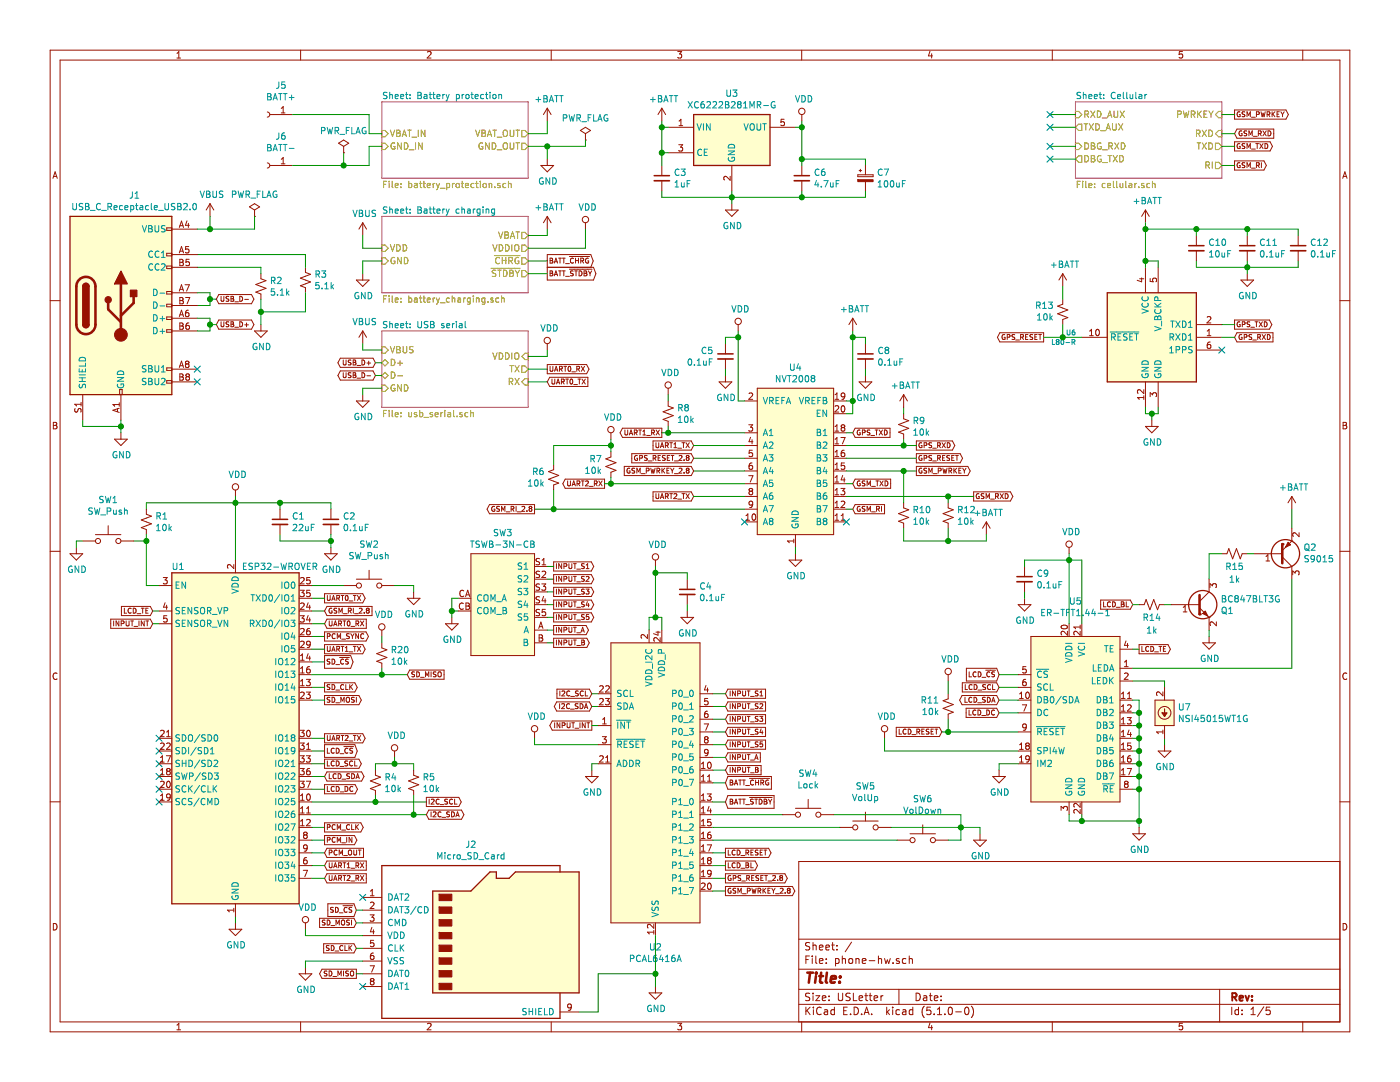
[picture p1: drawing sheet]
<svg xmlns="http://www.w3.org/2000/svg" width="279mm" height="216mm" viewBox="0 0 279 216" stroke-linecap="round" stroke-linejoin="round" font-family="sans-serif">
<path d="M76.2 20.3h29.2v15.3h-29.2zM214.6 20.3h29.2v15.3h-29.2zM76.2 43.2h29.2v15.2h-29.2zM76.2 66h29.2v15.3h-29.2z" fill="none" stroke="#982296" stroke-width=".2"/>
<g fill="none" stroke="#009596" stroke-width=".2">
<path d="M77.2 18.5l-.4-.1-.2 .1v.4l.5 .3 .1 .3-.2 .2-.5-.1M77.8 18.4v1.3M77.8 19l.5-.1v.8M78.9 19.3l.6-.1-.1-.3-.4-.1-.1 .2v.6h.5M80 19.3l.6-.1-.1-.3-.4-.1-.1 .2v.6h.5M80.9 18.8h.5M81.1 18.4v1.1l.3 .2M81.8 19.6v.1M81.8 18.9v.1M83.4 18.4h.4l.3 .3-.3 .3 .3 .3-.2 .4h-.5zM83.4 19h.4M84.7 18.9h.5v.8"/>
<path d="M85.2 19.2h-.4l-.2 .2 .1 .2h.5M85.6 18.8h.5M85.8 18.4v1.1l.3 .2M86.4 18.8h.4M86.5 18.4v1.1l.3 .2M87.2 19.3l.6-.1v-.3l-.4-.1-.2 .2 .1 .6h.5M88.4 18.8v.9M88.7 18.8l-.3 .3M89 18.8l.3 .9M89.3 19.7l-.3 .4M89.6 18.8l-.3 .9M91.1 18.9l.3-.1 .3 .3-.1 .5h-.5"/>
<path d="M91.1 18.8v1.3M92.2 18.8v.9M92.6 18.8l-.4 .3M93.1 18.9l.3-.1 .2 .3-.1 .5h-.5zM94 18.8h.5M94.2 18.4v1.1l.3 .2M94.8 19.3l.6-.1v-.3l-.4-.1-.2 .2 .1 .6h.5M96.5 18.9l-.3-.1-.3 .3 .1 .5h.5M96.9 18.8h.5M97.1 18.4v1.1l.3 .2M97.8 18.4v.1M97.8 18.8v.9"/>
<path d="M98.5 18.9l.3-.1 .2 .3-.1 .5h-.5zM99.5 19l.5-.1 .1 .8M99.5 18.8v.9M107 19.9h.9M107.4 19.4v.9M108.5 19.7h.5M108.5 19.1l.6 .1 .1 .2-.2 .3 .2 .2-.1 .4h-.6zM109.7 20h.6M110.7 19.1h.7M111.1 19.1v1.2M111.7 19.1h.7M112 19.1v1.2"/>
<path d="M129.8 19.9h1M130.3 19.4v.9M131.4 19.7h.4M131.4 19.1l.6 .1 .1 .2-.3 .3 .3 .2-.1 .4h-.6zM132.6 20h.6M133.6 19.1h.7M133.9 19.1v1.2M134.5 19.1h.8M134.9 19.1v1.2M145.1 18v1l.2 .2h.4l.1-.2v-1M146.3 18h.8l-.5 .4 .4 .2v.5l-.2 .1-.5-.1M158.7 19.1l.5 1.2 .4-1.2"/>
<path d="M160 19.1a.64 .64 0 0 1 .7 .6 .64 .64 0 0 1-.7 .6zM161.3 19.1a.64 .64 0 0 1 .7 .6 .64 .64 0 0 1-.7 .6zM215.7 18.5l-.5-.1-.2 .1v.4l.5 .3 .2 .3-.3 .2-.5-.1M216.2 19l.5-.1v.8M216.2 18.4v1.3M217.3 19.3l.6-.1-.1-.3-.3-.1-.2 .2v.6h.5M218.4 19.3l.6-.1-.1-.3-.3-.1-.2 .2v.6h.5M219.4 18.8h.4M219.5 18.4v1.1l.3 .2M220.3 19.6v.1M220.3 18.9v.1M222.6 18.5a.56 .56 0 0 0-.8 .5 .56 .56 0 0 0 .8 .6"/>
<path d="M223 19.3l.6-.1v-.3l-.4-.1-.2 .2 .1 .6h.5M224.2 18.4v1.1l.2 .2M224.9 18.4v1.1l.1 .2M225.5 18.8l.1 .8h.5M226.1 18.8v.9M226.7 18.4v1.1l.1 .2M227.3 18.9h.5l.1 .8M227.9 19.2h-.4l-.2 .2v.2h.6M228.5 18.8v.9M228.9 18.8l-.4 .3M26.4 38.3v.9l-.2 .3h-.3M26.9 39.5h.8"/>
<path d="M26.9 38.6l.4-.3v1.2M40 38.1l.4 1.3 .4-1.3M41.2 38.1l.6 .2 .1 .2-.2 .2 .2 .3-.1 .3-.6 .1zM41.2 38.7h.5M42.5 38.1v1.1l.2 .2 .4-.1 .1-.1v-1.1M44.5 38.2l-.5-.1-.2 .2v.3l.6 .3 .1 .3-.3 .2-.4-.1M46.4 38.8l.6-.1v-.4l-.6-.2v1.3M47.5 38.1l.3 1.3 .3-.9 .2 .9 .3-1.3M49.1 38.8l.6-.1 .1-.4-.7-.2v1.3M49.4 38.8l.4 .6M50.1 39.5h.9M51.3 38.7h.5"/>
<path d="M51.9 38.1h-.6v1.3M52.4 38.1v1.3h.6M53.3 39.4l.4-1.3 .4 1.3M53.4 39h.6M55.2 38.2a.59 .59 0 0 0-.7 .6 .59 .59 0 0 0 .7 .5l.1-.4h-.3M108.4 35.6a.59 .59 0 0 0-.8 .5 .59 .59 0 0 0 .8 .6v-.5h-.2M109.6 20.3l.4-1.2 .5 1.2M109.7 35.5v1.3l-.7-1.3v1.3M110.3 35.5a.64 .64 0 0 1 .7 .6 .64 .64 0 0 1-.7 .7zM112.4 23.5h.6l.1-.5-.7-.1v1.3M113.6 22.9l.3 1.3 .2-1 .3 1 .3-1.3M115.1 23.5h.6l.1-.5-.7-.1v1.3"/>
<path d="M115.4 23.5l.4 .7M116.1 24.3h1M117.4 23.5h.4M118 22.9h-.6v1.3M118.5 22.9v1.3h.6M119.3 24.2l.4-1.3 .4 1.3M119.4 23.8h.6M121.2 23a.59 .59 0 0 0-.7 .5 .59 .59 0 0 0 .7 .6l.1-.5h-.2M132.5 20.3l.4-1.2 .4 1.2M134.7 37.3h.8M134.7 36.4l.4-.4v1.3M135.5 33.9a.56 .56 0 0 0-.8 .5 .56 .56 0 0 0 .8 .5"/>
<path d="M135.9 33.7h.8l-.4 .5 .4 .1v.5l-.2 .2-.6-.1M136 36.5l.1 .8 .5-.1M136.6 36.5v.8M137.1 36.7h.5M137.3 20.3l.9 1.2M137.7 36h-.6v1.3M138.2 20.3l-.9 1.2M139.1 24.7l.4 1.3 .5-1.3M139.4 20.4a.56 .56 0 0 0-.7 .1 .56 .56 0 0 0 0 .7l.3 .3 .4-.1M140 29.9a.56 .56 0 0 0-.8 .5 .56 .56 0 0 0 .8 .5M140.4 24.7v1.3M140.5 20.3h-.4a.87 .87 0 0 0 0 1.2l.4-.1v-.5l-.4-.1-.2 .2"/>
<path d="M140.6 30.4h.4M141.1 20.4l.5-.1 .2 .3-.8 .9h.8M141.2 29.8h-.6v1.2h.6M141.7 24.7v1.3l-.7-1.3v1.3M142.3 20.4l.5-.1 .2 .3-.8 .9h.8M143.5 20.4l.5-.1 .2 .3-.8 .9h.8M144.8 20.3h.4l.2 .2-.2 .4 .3 .2-.2 .4h-.5zM144.8 20.9h.4M145.3 30.1h1.3l-1.3 .8h1.3M145.4 31.4a.59 .59 0 0 0 .6 .8 .59 .59 0 0 0 .6-.8h-.5v.2M145.5 28.9a.67 .67 0 0 1 .8-.1 .67 .67 0 0 1 .3 .7h-1.3zM146 20.4l.5-.1 .2 .3-.8 .9h.8"/>
<path d="M147.4 20.8l-.2 .3v.2l.2 .2h.4l.1-.2v-.4l-.2-.1M147.4 20.8l-.2-.2 .2-.3 .5 .1v.3l-.2 .1M147.4 20.8h.3M148.4 21.5h.7M148.4 20.6l.4-.3v1.2M148.5 24.7l.4 1.3 .4-1.3M149.7 21.5v-1.2l.4 .9 .4-.9v1.2M149.8 24.9l.2-.2a.47 .47 0 0 1 .5 .4v.7l-.5 .2-.3-.5zM151.1 24.7v1l.2 .3 .4-.1 .1-.2v-1M151.1 20.9l.7-.1v-.4l-.7-.1v1.2M151.4 20.9l.4 .6M152.2 24.7h.8"/>
<path d="M152.4 21.1h1M152.6 24.7v1.3M154.6 20.3a.59 .59 0 0 0-.7 .6 .59 .59 0 0 0 .7 .6l.1-.5h-.3M162.9 36l-.3 .9h.8M163.2 36.5v.8M163.4 33.9a.56 .56 0 0 0-.7 .5 .56 .56 0 0 0 .7 .5M163.9 37.2v.1M164.4 36h.9l-.6 1.3M164.5 33.7h-.2a.79 .79 0 0 0-.1 1.3h.3l.2-.5-.3-.3h-.2l-.3 .3M165.7 36.5l.1 .8 .5-.1M166.3 36.5v.8M166.9 36.7h.4"/>
<path d="M167.5 36h-.6v1.3M226.8 39.7v1M227.9 39.4l.6 .1 .1 .3-.3 .2 .3 .2-.1 .4-.6 .1zM230.1 39.4h.7M230.5 39.4v1.3M231.1 39.4h.7M231.4 39.4v1.3M14.5 40.6v1l.3 .3 .3-.1 .2-.2v-1M16.5 40.7l-.4-.1-.3 .1v.4l.6 .2 .1 .3-.2 .3-.5-.1M17.1 40.6l.6 .1v.2l-.2 .3 .3 .2-.1 .4-.6 .1zM17.1 41.2h.4M18 42h1"/>
<path d="M20 40.7a.56 .56 0 0 0-.7 .1 .56 .56 0 0 0 0 .8l.4 .3 .3-.2M20.3 42h.9M21.5 41.2h.6l.2-.2-.1-.3-.7-.1v1.3M21.8 41.2l.5 .7M22.8 41.4l.6-.1-.1-.2-.4-.1-.1 .2v.6h.5M24.4 41.1l-.3-.1-.2 .2 .1 .6h.4M24.9 41.4l.6-.1v-.2l-.4-.1-.2 .2 .1 .6h.5M26.1 41.1l.3-.1 .3 .2-.1 .6h-.5M26.1 41v1.3M27.1 41h.4M27.2 40.6v1.1l.3 .2M28 41.1h.4l.1 .8"/>
<path d="M28.4 45l.4 1.3 .5-1.3M28.5 41.3l-.4 .1-.2 .2 .2 .3 .4-.1M29.6 41.1l-.3-.1-.3 .2 .2 .6h.4M29.7 45h.4l.3 .3-.3 .3 .3 .2-.1 .4-.6 .1zM29.7 45.6h.4M30.2 40.6v1.1l.2 .2M30.5 50.2a.56 .56 0 0 0-.8 .5 .56 .56 0 0 0 .8 .5M30.5 52.8a.56 .56 0 0 0-.8 .5 .56 .56 0 0 0 .8 .5M30.7 57.7a.64 .64 0 0 1 .7 .6 .64 .64 0 0 1-.7 .7zM30.8 41.4l.6-.1-.1-.2-.3-.1-.2 .2 .1 .6h.4M30.9 45v1.1l.3 .2 .3-.1 .2-.1v-1.1M31.6 42h1"/>
<path d="M31.7 50.2a.56 .56 0 0 0-.8 .5 .56 .56 0 0 0 .8 .5M31.7 52.8a.56 .56 0 0 0-.8 .5 .56 .56 0 0 0 .8 .5M31.9 58.5h1M32.2 52.8l.5-.2 .2 .4-.7 .9h.7M32.2 51.4h.7M32.2 50.4l.4-.3v1.3M32.9 40.6v1l.2 .3 .4-.1 .1-.2v-1M32.9 45.1l-.4-.1-.3 .3 .1 .3 .6 .2v.4l-.2 .1-.5-.1M34.9 40.7l-.5-.1-.2 .1v.4l.6 .2 .1 .3-.2 .3-.5-.1M35.5 40.6l.6 .1v.4l-.2 .1 .3 .2-.1 .4-.6 .1zM35.5 41.2h.4M36.7 40.7l.4-.1 .3 .3-.8 1h.8"/>
<path d="M37.9 41.7v.2M38.6 40.7l.2-.1a.69 .69 0 0 1 .4 .6 .69 .69 0 0 1-.4 .7l-.3-.5zM54.2 56l.6-.1v-.5l-.6-.1v1.3M54.5 56l.4 .6M54.8 57.6h-.6l-.1 .6 .5-.1 .2 .3v.3l-.2 .2-.5-.1M55.4 55.4l.5-.1 .2 .4-.8 .9h.8M55.4 58.8v.1M55.9 58.9h.7M55.9 58l.4-.4v1.3M57.2 57.6v1.3M57.3 58.4l.4 .5M57.7 58.1l-.5 .4"/>
<path d="M63.1 54.7l.6-.1v-.4l-.6-.1v1.2M63.4 54.7l.4 .6M63.7 56.4h-.6l-.1 .6 .5-.2 .2 .3v.3l-.2 .2-.5-.1M64.2 54.1h.8l-.4 .4 .3 .2 .1 .4-.3 .2-.5-.1M64.3 57.5v.1M64.8 57.6h.7M64.8 56.7l.4-.3v1.2M66.1 56.4v1.2M66.2 57.1l.4 .5M66.6 56.8l-.5 .5M70.4 41.9l.5 1.3 .4-1.3M71.5 58.4a.59 .59 0 0 0-.7 .6 .59 .59 0 0 0 .7 .6l.1-.5h-.3"/>
<path d="M71.7 42.5h.4M71.7 41.9l.6 .2 .1 .2-.3 .2 .3 .3-.1 .4h-.6zM72.9 58.3v1.3l-.8-1.3v1.3M73 41.9v1.1l.2 .2h.4l.1-.2v-1.1M73.5 58.3a.64 .64 0 0 1 .7 .7 .64 .64 0 0 1-.7 .6zM75 42l-.5-.1-.2 .2v.3l.6 .3 .1 .3-.3 .2h-.5M77.2 41.4l-.4-.1-.2 .1v.4l.5 .2 .1 .3-.2 .2h-.5M77.8 41.3v1.2M77.8 41.8h.5v.7M78.9 42.1l.6-.1-.1-.2-.4-.1-.1 .2v.6h.5M80 42.1l.6-.1-.1-.2-.4-.1-.1 .2v.6h.5M80.9 41.7h.5"/>
<path d="M81.1 41.3v1.1l.3 .1M81.8 41.8v.1M81.8 42.4v.1M83.4 41.3h.4l.3 .2-.3 .4 .3 .2-.2 .4h-.5zM83.4 41.9h.4M84.7 41.8h.5v.7M85.2 42l-.4 .1-.2 .1 .1 .3h.5M85.6 41.7h.5M85.8 41.3v1.1l.3 .1M86.4 41.7h.4M86.5 41.3v1.1l.3 .1M87.2 42.1l.6-.1v-.2l-.4-.1-.2 .2 .1 .6h.5"/>
<path d="M88.4 41.7v.8M88.7 41.7l-.3 .2M89 41.7l.3 .8M89.3 42.5l-.3 .5M89.6 41.7l-.3 .8M91.6 41.8l-.3-.1-.3 .2 .1 .6h.5M92.2 41.8h.5v.7M92.2 41.3v1.2M93.3 41.8h.5l.1 .7M93.9 42l-.5 .1-.1 .1v.3h.6M94.5 41.7v.8M94.8 41.7l-.3 .2"/>
<path d="M95.8 41.8l-.4-.1-.2 .2 .1 .6h.5M95.8 41.7v1l-.2 .3-.4-.1M96.4 41.3v.1M96.4 41.7v.8M97 41.8h.5l.1 .7M97 41.7v.8M98.7 41.8l-.4-.1-.2 .2 .1 .6h.5M98.7 41.7v1l-.2 .3-.4-.1M107 41.5h.9M107.4 41v.9M108.5 41.3h.5M108.5 40.7l.6 .1 .1 .2-.2 .3 .2 .2-.1 .4h-.6z"/>
<path d="M109.6 41.9l.4-1.2 .5 1.2M109.7 41.6h.6M110.7 40.7h.7M111.1 40.7v1.2M111.7 40.7h.7M112 40.7v1.2M145.2 44.4a.59 .59 0 0 0-.7 .6 .59 .59 0 0 0 .7 .6l.1-.5h-.3M146.5 44.4v1.2l-.7-1.2v1.2M147.1 44.4a.64 .64 0 0 1 .8 .6 .64 .64 0 0 1-.8 .6zM209.8 52.9h1M210.3 52.4v1M211.4 52.1l.6 .1 .1 .3-.3 .2 .3 .2-.1 .4-.6 .1z"/>
<path d="M211.4 52.7h.4M212.5 53.4l.4-1.3 .4 1.3M212.6 53h.6M213.6 52.1h.7M213.9 52.1v1.3M214.6 52.1h.7M214.9 52.1v1.3M226.3 40.2h1M227.9 40h.4M228 59.2a.56 .56 0 0 0 .5 .8 .56 .56 0 0 0 .5-.8M229 40.7l.4-1.3 .4 1.3M229.1 40.3h.6"/>
<path d="M231.1 60l-.1-.7h-.4l-.2 .7h1.3M241.4 50.4l.4-.4v1.3M241.4 51.3h.7M242.2 47.8a.56 .56 0 0 0-.8 .5 .56 .56 0 0 0 .8 .5M242.6 49h.8M242.6 48.1l.4-.4v1.3M242.8 50.1l.1-.1a.67 .67 0 0 1 .4 .6 .67 .67 0 0 1-.4 .7 .83 .83 0 0 1-.1-1.2zM243.9 50.4v.8h.5M244 47.8l.2-.1a.67 .67 0 0 1 .4 .6 .67 .67 0 0 1-.4 .7 .83 .83 0 0 1-.2-1.2zM244.4 50.4v.9M245 50.6h.4M245.6 50h-.6v1.3"/>
<path d="M248.1 58.4a.59 .59 0 0 0-.8 .6 .59 .59 0 0 0 .8 .6v-.5h-.2M249.4 58.3v1.3l-.7-1.3v1.3M250 58.3a.64 .64 0 0 1 .7 .7 .64 .64 0 0 1-.7 .6zM251.7 50.1l.1-.1a.67 .67 0 0 1 .5 .6 .67 .67 0 0 1-.5 .7l-.3-.5zM252.3 47.8a.56 .56 0 0 0-.8 .5 .56 .56 0 0 0 .8 .5M252.8 49h.7M252.8 48.1l.4-.4v1.3M252.8 51.2v.1M253.4 51.3h.7M253.4 50.4l.3-.4v1.3M254 49h.8M254 48.1l.4-.4v1.3"/>
<path d="M254.6 50.4l.1 .8h.5M255.2 50.4v.9M255.8 50.6h.4M256.4 50h-.6v1.3M261.8 50.1l.2-.1a.67 .67 0 0 1 .5 .6 .67 .67 0 0 1-.5 .7l-.3-.5zM262.5 47.8a.56 .56 0 0 0-.8 .5 .56 .56 0 0 0 .8 .5M263 49h.7M263 48.1l.3-.4v1.3M263 51.2v.1M263.5 51.3h.7M263.5 50.4l.4-.4v1.3M264.2 47.8l.5-.1 .2 .4-.8 .9h.8"/>
<path d="M264.8 50.4v.8h.5M265.3 50.4v.9M265.9 50.6h.5M266.5 50h-.6v1.3M15.8 73.6v.6h1.3v-.6M15.8 76.1h1.3M15.8 75.4h1.3M15.8 74.8h1.3M15.9 76.7l-.1 .4 .1 .2h.4l.2-.5 .3-.1 .3 .2-.1 .5M16 71.4a.67 .67 0 0 1 .7-.1 .67 .67 0 0 1 .4 .7h-1.3zM16.4 73.8v.4M16.4 75.4v.7"/>
<path d="M17.1 72.4v.7h-1.3M23.4 75.3h1.3l-1.3 .8h1.3M23.5 76.7a.59 .59 0 0 0 .6 .7 .59 .59 0 0 0 .5-.7l-.4-.1v.3M23.6 74.1a.67 .67 0 0 1 .8-.1 .67 .67 0 0 1 .3 .7h-1.3zM29.1 73l-.4-.1-.3 .3 .1 .3 .6 .2v.4l-.2 .1h-.5M29.1 75.6l-.4-.1-.3 .2 .1 .3 .6 .3v.3l-.2 .2-.5-.1M29.7 76.1h.4M29.7 72.9h.4l.3 .3-.3 .4 .3 .2-.1 .4h-.6zM29.7 75.5h.4l.3 .2-.3 .4 .3 .2-.1 .4-.6 .1zM29.7 73.6h.4M30.7 60.2a.64 .64 0 0 1 .7 .7 .64 .64 0 0 1-.7 .6zM30.7 62.8a.64 .64 0 0 1 .7 .6 .64 .64 0 0 1-.7 .7z"/>
<path d="M30.7 65.3a.64 .64 0 0 1 .7 .7 .64 .64 0 0 1-.7 .6zM30.9 75.5v1l.3 .3 .3-.1 .2-.2v-1M30.9 72.9v1.1l.3 .2h.3l.2-.2v-1.1M31.9 63.6h1M31.9 66.1h1M31.9 61h1M32.2 75.6l.5-.1 .2 .3-.7 1h.7M32.2 73.3l.4-.4v1.3M32.2 74.2h.7M32.4 63.1v1M32.4 65.6v1M51.2 68.6a.59 .59 0 0 0-.7 .6 .59 .59 0 0 0 .7 .5l.1-.5h-.3"/>
<path d="M52.6 68.5v1.3l-.8-1.3v1.3M53.2 68.5a.64 .64 0 0 1 .7 .6 .64 .64 0 0 1-.7 .7zM70.4 63.5l.5 1.3 .4-1.3M71.7 63.5l.6 .2 .1 .2-.3 .2 .3 .3-.1 .3-.6 .1zM71.7 64.1h.4M73 63.5v1.1l.2 .2 .4-.1 .1-.1v-1.1M75 63.6l-.5-.1-.2 .2v.3l.6 .3 .1 .3-.3 .2-.5-.1M77.2 64.2l-.4-.1-.2 .2v.3l.5 .3 .1 .3-.2 .2h-.5M77.8 64.1v1.3M77.8 64.7l.5-.1v.8M78.9 65l.6-.1-.1-.3h-.4l-.1 .1v.7h.5M80 65l.6-.1-.1-.3h-.4l-.1 .1v.7h.5"/>
<path d="M80.9 64.6h.5M81.1 64.1v1.1l.3 .2M81.8 64.6v.1M81.8 65.3v.1M83.4 64.1v1.1l.2 .2h.3l.2-.2v-1.1M85.4 64.2l-.5-.1-.2 .3 .1 .3 .5 .2v.4l-.1 .1h-.5M85.9 64.1h.5l.2 .3-.2 .3 .3 .3-.3 .4h-.5zM85.9 64.7h.5M88.6 64.6h-.3l-.2 .1 .1 .2 .4 .1v.4h-.5M89.2 65l.5-.1v-.3h-.4l-.1 .1v.7h.5M90.3 64.6v.8M90.7 64.6l-.4 .2"/>
<path d="M91.1 64.1v.2M91.1 64.6v.8M91.7 64.6h.5v.8M92.2 64.9h-.4l-.2 .2 .2 .3h.4M92.8 64.1v1.1l.2 .2M107.9 64.8l.5 1.3 .4-1.3M109.2 64.8a.64 .64 0 0 1 .7 .6 .64 .64 0 0 1-.7 .7zM110.5 64.8a.64 .64 0 0 1 .7 .6 .64 .64 0 0 1-.7 .7zM132.1 73.7l.4 1.3 .4-1.3M133.3 73.7a.64 .64 0 0 1 .8 .6 .64 .64 0 0 1-.8 .7zM134.6 73.7a.64 .64 0 0 1 .7 .6 .64 .64 0 0 1-.7 .7zM137.4 71.7l.2-.1a.67 .67 0 0 1 .5 .6 .67 .67 0 0 1-.5 .7l-.3-.5z"/>
<path d="M138.6 72.7v.2M139.1 72.9h.8M139.1 72l.4-.4v1.3M140.4 72l.1 .8 .4-.1M140.9 69.4a.56 .56 0 0 0-.8 .5 .56 .56 0 0 0 .8 .5M140.9 72v.9M141.6 72.2h.4M142 69.3h-.5l-.1 .6 .5-.1 .2 .2v.3l-.2 .3-.5-.2M142.2 71.6h-.6v1.3M143.9 78.7a.59 .59 0 0 0-.7 .6 .59 .59 0 0 0 .7 .6l.1-.5h-.3M145.3 78.7v1.2l-.8-1.2v1.2M145.9 78.7a.64 .64 0 0 1 .7 .6 .64 .64 0 0 1-.7 .6z"/>
<path d="M146 61l.5 1.3 .4-1.3M147.3 61a.64 .64 0 0 1 .7 .6 .64 .64 0 0 1-.7 .7zM148.6 61a.64 .64 0 0 1 .7 .6 .64 .64 0 0 1-.7 .7zM152.3 79.3l.5 1.3 .4-1.3M153.6 80l.6-.1 .1-.2v-.3l-.7-.1v1.3M153.9 80l.4 .6M154.9 79.9h.4M155.5 79.3h-.6v1.3h.6M155.7 74.9v1.3l-.8-1.3v1.3M156 79.9h.4M156.1 74.9l.4 1.3 .4-1.3M156.6 79.3h-.6v1.3"/>
<path d="M157.2 74.9h.7M157.5 74.9v1.3M157.8 72.6v1.1l.2 .2 .4-.1 .1-.1v-1.1M158.2 75.1l.5-.2 .3 .4-.8 .9h.8M159.3 72.6l-.3 .9h.8M159.5 79.3l.4 1.3 .5-1.3M159.6 75.1l.2-.2a.67 .67 0 0 1 .4 .7 .67 .67 0 0 1-.4 .6l-.3-.5zM159.6 73.1v.8M160.8 80l.7-.1v-.5l-.7-.1v1.3M160.8 75.1l.2-.2a.69 .69 0 0 1 .4 .7 .69 .69 0 0 1-.4 .6l-.2-.1-.1-.4zM161.1 80l.4 .6M162.1 79.9h.4"/>
<path d="M162.1 75.5h.3M162.1 75.5l-.2-.3 .2-.3 .5 .2v.3l-.2 .1M162.1 75.5l-.2 .2v.3l.2 .2 .4-.1 .1-.1v-.4l-.2-.1M162.7 79.3h-.6v1.3h.6M163.2 79.9h.4M163.8 79.3h-.6v1.3M164.3 79.3h.4l.3 .3-.3 .3 .3 .2-.1 .4-.6 .1zM164.3 79.9h.4M167.9 61.8h1M168.4 61.3v1M169.5 61l.6 .1 .1 .2-.3 .3 .3 .2-.1 .4-.6 .1zM169.5 61.6h.4"/>
<path d="M170.6 62.3l.4-1.3 .4 1.3M170.7 61.9h.6M171.7 61h.7M171.9 78.7a.59 .59 0 0 0-.8 .6 .59 .59 0 0 0 .8 .6v-.5h-.2M172 61v1.3M172.6 61h.8M173 61v1.3M173.2 78.7v1.2l-.7-1.2v1.2M173.8 78.7a.64 .64 0 0 1 .7 .6 .64 .64 0 0 1-.7 .6zM175.5 71.7l.1-.1a.67 .67 0 0 1 .5 .6 .67 .67 0 0 1-.5 .7l-.3-.5zM176.1 69.4a.56 .56 0 0 0-.7 .5 .56 .56 0 0 0 .7 .5M176.6 72.7v.2"/>
<path d="M176.9 69.8l-.3 .3v.2l.3 .3 .3-.1 .2-.2v-.2l-.3-.3M176.9 69.8l-.3-.2 .3-.3h.2l.3 .2-.3 .3M176.9 69.8h.2M177.2 72.9h.7M177.2 72l.3-.4v1.3M178.1 77h.9M178.4 72l.1 .8 .5-.1M178.6 76.5v1M179 72v.9M179.6 72.2h.4M179.7 76.2l.6 .2v.2l-.2 .2 .3 .3-.1 .3-.6 .1zM179.7 76.8h.4"/>
<path d="M180.2 71.6h-.6v1.3M180.7 77.5l.5-1.3 .4 1.3M180.8 77.1h.7M181.8 76.2h.7M182.2 76.2v1.3M182.8 76.2h.7M183.2 76.2v1.3M206.9 60.9h.6v-.5l-.6-.1v1.2M207.1 63.9h.7M207.1 62.9l.3-.3v1.3M207.2 60.9l.4 .6M208.1 60.6l.4-.3v1.2"/>
<path d="M208.1 61.5h.7M208.4 62.7l.2-.1a.69 .69 0 0 1 .4 .6 .69 .69 0 0 1-.4 .7l-.3-.5zM209.2 60.3h.8l-.4 .5 .4 .1v.4l-.2 .2-.6-.1M209.5 62.6v1.3M209.7 63.4l.3 .5M210 67.7v1h.5M210 63l-.5 .5M210.8 68l.2 .2M210.8 67.9v.1M210.8 67.9l.2-.2 .4 .2M211 68.2l-.2 .2 .2 .3 .4-.1-.2-.4M211 68.2h.2"/>
<path d="M211.4 67.9v.1M211.4 68l-.2 .2M211.8 67.8l.2-.1a.53 .53 0 0 1 .3 .5 .53 .53 0 0 1-.3 .5l-.3-.3zM212.7 68.4h.8M213 65.8v.8l.2 .2 .3-.2v-.8M213.9 68.3l.5-.1 .1-.4-.6-.1v1M214.2 68.3l.3 .4M214.4 65.8l-.4 .3v.5l.1 .2 .4-.1v-.3l-.1-.2-.4 .2M221.6 66.2h5.7M221.8 67.3l.7-.1v-.5l-.7-.1v1.3M222.1 67.3l.5 .6M223.1 67.2h.4"/>
<path d="M223.7 66.6h-.6v1.3h.6M224.9 66.7l-.4-.1-.2 .1-.1 .3 .1 .2 .5 .1 .1 .3-.2 .3-.5-.1M225.5 67.2h.4M226.1 66.6h-.6v1.3h.6M226.4 66.6h.8M226.8 66.6v1.3M227.9 73.3h1.3l-1.3 .7h1.3M227.9 61.6l1.3 .5-1.3 .4M228 74.6a.59 .59 0 0 0 .5 .8 .59 .59 0 0 0 .6-.8h-.5v.2M228 60.5a.56 .56 0 0 0 .5 .8 .56 .56 0 0 0 .5-.8M228.1 72.1a.67 .67 0 0 1 .7-.1 .67 .67 0 0 1 .4 .7h-1.3zM230.4 73.3h1.3l-1.3 .7h1.3"/>
<path d="M230.4 65.2l1.3 .4-1.3 .4M230.4 61.2h1.3M230.4 60.5l.8 .7M230.5 74.6a.59 .59 0 0 0 .6 .8 .59 .59 0 0 0 .5-.8h-.4v.2M230.5 63.2l.3-.1 .2 .2 .2-.2 .3-.1 .2 .3v.5h-1.3zM230.6 61.8a.56 .56 0 0 0 .5 .8 .56 .56 0 0 0 .5-.8M230.6 72.1a.67 .67 0 0 1 .8-.1 .67 .67 0 0 1 .3 .7h-1.3zM231 63.3v.5M231.7 60.5l-.7 .5M231.8 64.1v.9M233.5 70.4h.7M233.5 69.5l.3-.4v1.3"/>
<path d="M233.5 67.3l.6-.1 .1-.2v-.3l-.7-.1v1.3M233.6 64.1h.8M233.8 67.3l.4 .6M234 64.1v1.2M234.6 66.6l.9 1.3M234.6 64.1l.9 1.2M234.7 69.8l.6-.1 .1-.4-.7-.2v1.3M235.5 66.6l-.9 1.3M235.5 64.1l-.9 1.2M236 64.1a.64 .64 0 0 1 .7 .6 .64 .64 0 0 1-.7 .6zM236 66.6a.64 .64 0 0 1 .7 .6 .64 .64 0 0 1-.7 .7zM236 69.8l.6-.1 .1-.4-.7-.2v1.3"/>
<path d="M237.2 65.3h.7M237.2 67.9h.7M237.2 64.4l.4-.3v1.2M237.2 67l.4-.4v1.3M237.9 69.2l-.5-.1-.2 .3 .1 .3 .6 .2v.4l-.2 .1h-.5M23.3 90.2a.59 .59 0 0 0-.8 .5 .59 .59 0 0 0 .8 .6v-.5h-.2M24.6 90.1v1.3l-.7-1.3v1.3M25.2 90.1a.64 .64 0 0 1 .7 .6 .64 .64 0 0 1-.7 .7zM45.7 94l.5 1.3 .4-1.3M47 94a.64 .64 0 0 1 .7 .6 .64 .64 0 0 1-.7 .7zM48.3 94a.64 .64 0 0 1 .7 .6 .64 .64 0 0 1-.7 .7zM71.5 82.5a.59 .59 0 0 0-.7 .6 .59 .59 0 0 0 .7 .6l.1-.5h-.3"/>
<path d="M72.9 82.5v1.2l-.8-1.2v1.2M73.5 82.5a.64 .64 0 0 1 .7 .6 .64 .64 0 0 1-.7 .6zM116.9 94.5h.7M116.9 93.5l.3-.3v1.3M117.9 91.5l.7-.1v-.4l-.7-.1v1.3M118.2 91.5l.4 .7M118.2 93.3l.2-.1a.69 .69 0 0 1 .4 .6 .69 .69 0 0 1-.4 .7l-.3-.5zM119.1 90.9h.8l-.5 1.3M119.4 93.2v1.3M119.5 94l.4 .5M119.9 93.6l-.5 .5M120.6 82.6l.5 1.2 .4-1.2"/>
<path d="M121.9 82.6a.64 .64 0 0 1 .7 .6 .64 .64 0 0 1-.7 .6zM123.2 82.6a.64 .64 0 0 1 .7 .6 .64 .64 0 0 1-.7 .6zM135.4 83.4l.3-.4v1.3M135.4 84.3h.7M135.5 81.4l.6-.1v-.5l-.6-.1v1.3M135.8 81.4l.4 .6M136.8 83.1l.1-.1a.69 .69 0 0 1 .4 .7 .69 .69 0 0 1-.4 .6 .83 .83 0 0 1-.1-1.2zM136.9 81.3l-.2-.3 .2-.3h.2l.3 .3-.3 .3M136.9 81.3l-.2 .2v.3l.2 .2 .4-.1 .1-.1v-.3l-.3-.2M136.9 81.3h.2M137.9 83v1.3M138 83.8l.4 .5"/>
<path d="M138.4 83.5l-.5 .4M152.3 86.9l.5-1.3 .4 1.3M152.3 89.5l.5-1.3 .4 1.3M152.3 92l.5-1.3 .4 1.3M152.3 94.5l.5-1.2 .4 1.2M152.3 97.1l.5-1.3 .4 1.3M152.3 99.6l.5-1.3 .4 1.3M152.5 86.6h.6M152.5 89.1h.6M152.5 91.6h.6M152.5 94.2h.6M152.5 96.7h.6"/>
<path d="M152.5 99.3h.6M153.5 90.7h.8l-.5 .5 .4 .1v.6l-.2 .1-.5-.1M153.5 86l.4-.4v1.3M153.5 88.3l.5-.1 .3 .3-.8 1h.8M153.5 86.9h.8M153.8 93.2l-.3 .9h.8M154.2 98.3l-.4 .1a.87 .87 0 0 0 0 1.2l.4-.1v-.5l-.4-.2-.3 .3M154.2 93.7v.8M154.2 95.8h-.6l-.1 .6 .2-.1 .5 .1v.6l-.2 .1-.5-.1M156.9 80.6l.5-1.3 .4 1.3M157 80.2h.7M163.1 91.3h.4"/>
<path d="M163.1 95.8l.6 .1v.4l-.2 .1 .3 .2-.1 .4-.6 .1zM163.1 82.4h.4M163.1 88.8h.4M163.1 85.6l.6 .2v.3l-.2 .2 .3 .2-.1 .4h-.6zM163.1 88.2l.6 .1v.4l-.2 .1 .3 .2-.1 .4-.6 .1zM163.1 90.7l.6 .2v.3l-.2 .1 .3 .3-.1 .3-.6 .1zM163.1 93.3l.6 .1v.4l-.2 .1 .3 .2-.1 .4h-.6zM163.1 98.3l.6 .2v.3l-.2 .2 .3 .2-.1 .4h-.6zM163.1 99h.4M163.1 96.4h.4M163.1 93.9h.4M163.1 86.3h.4"/>
<path d="M163.7 81.8h-.6v1.3h.6M164.2 90.7h.8l-.4 .5 .4 .1v.6l-.2 .1-.6-.1M164.3 86l.4-.4v1.3M164.3 88.3l.5-.1 .2 .3-.8 1h.8M164.3 86.9h.7M164.6 93.2l-.3 .9h.8M164.9 98.3h-.2a.79 .79 0 0 0-.2 1.3l.5-.1v-.5l-.5-.2-.2 .3M164.9 93.7v.8M165 95.8h-.6l-.1 .6 .2-.1 .5 .1v.6l-.2 .1-.5-.1M165 81.8v1.3l-.8-1.3v1.3M182.4 85.9l.3-.3v1.2M182.4 86.8h.7"/>
<path d="M182.4 83.9l.7-.1v-.4l-.7-.1v1.2M182.8 83.9l.4 .6M183.7 85.7l.2-.1a.69 .69 0 0 1 .4 .6 .69 .69 0 0 1-.4 .6l-.3-.4zM184.4 83.8l-.3 .2h-.3l-.2-.2 .1-.4 .4-.1 .3 .2-.2 .9-.4 .1M184.9 85.6v1.2M185 86.4l.3 .4M185.3 86l-.4 .5M229 87.6a.59 .59 0 0 0-.7 .6 .59 .59 0 0 0 .7 .6l.1-.5h-.3M230.4 87.6v1.2l-.8-1.2v1.2M231 87.6a.64 .64 0 0 1 .7 .6 .64 .64 0 0 1-.7 .6zM14.4 113a.59 .59 0 0 0-.7 .6 .59 .59 0 0 0 .7 .6l.1-.5h-.3M15.7 113v1.2l-.7-1.2v1.2"/>
<path d="M16.3 113a.64 .64 0 0 1 .7 .6 .64 .64 0 0 1-.7 .6zM31.2 105.9h.8M31.2 105l.4-.4v1.3M31.3 103l.7-.1v-.5l-.7-.1v1.3M31.6 103l.4 .6M32.5 103.6h.7M32.5 102.7l.4-.4v1.3M32.6 104.7l.2-.1a.69 .69 0 0 1 .4 .7 .69 .69 0 0 1-.4 .6l-.3-.5zM33.7 104.6v1.3M33.9 105.4l.3 .5M34.2 105.1l-.5 .4M34.6 112.4v1l.2 .2h.4l.1-.2v-1"/>
<path d="M35.2 116.7h.4M35.8 116.1h-.6v1.3h.6M35.8 113.6h.8M35.8 112.7l.4-.3v1.2M37 116.1v1.3l-.7-1.3v1.3M46.3 117.5l1.2 .5-1.2 .4M46.5 115.2a.66 .66 0 0 1 .7 0 .66 .66 0 0 1 .3 .6h-1.2zM46.5 116.5a.66 .66 0 0 1 .7-.1 .66 .66 0 0 1 .3 .7h-1.2zM48.6 113h.4M49.2 112.4h-.6v1.2h.6M50.1 118.7h.7M50.4 112.4h-.5l-.2 .2 .1 .3 .5 .3v.3l-.1 .1h-.5"/>
<path d="M50.4 118.7v1.2M50.9 113l.7-.1v-.4l-.7-.1v1.2M51.1 118.7l.9 1.2M52 118.7l-.9 1.2M52.1 112.4h.8l-.4 .5 .3 .1 .1 .4-.3 .2-.5-.1M52.5 118.7a.64 .64 0 0 1 .7 .6 .64 .64 0 0 1-.7 .6zM53.4 112.5l.4-.1 .3 .3-.8 .9h.8M53.8 118.8l.1-.1a.67 .67 0 0 1 .5 .6 .67 .67 0 0 1-.5 .6l-.3-.4zM54.6 113.2h1M55.8 118.6l-1.1 1.6M56.1 112.4l.3 1.2 .2-.9 .3 .9 .3-1.2M56.3 116.1v1.3"/>
<path d="M56.3 118.7v1.2M56.8 118.8l.3-.1a.44 .44 0 0 1 .5 .4v.7l-.5 .1-.3-.1zM56.8 116.3l.3-.2a.44 .44 0 0 1 .5 .5v.6l-.5 .2-.3-.2zM57.7 113h.6v-.5l-.6-.1v1.2M58 113l.4 .6M58.1 119.9h.8M58.1 119l.4-.3v1.2M58.2 116.3l.2-.2a.67 .67 0 0 1 .5 .7 .67 .67 0 0 1-.5 .6l-.3-.5zM58.5 104.7l.5-.1 .2 .4-.8 .9h.8M58.9 112.5l.3-.1a.45 .45 0 0 1 .5 .4l-.2 .8h-.4a.92 .92 0 0 1-.2-1.1zM59.3 102.4a.56 .56 0 0 0-.8 .5 .56 .56 0 0 0 .8 .6M59.7 104.7l.5-.1 .3 .4-.8 .9h.8"/>
<path d="M59.8 103.6h.7M59.8 102.7l.4-.4v1.3M60.1 112.4l.4 1.2 .4-1.2M61 105.1v.7h.5M61.3 113h.5M61.5 105.1v.8M62 112.4h-.7v1.2h.7M62.1 105.2h.5M62.5 113h.6l.1-.2-.1-.3-.6-.1v1.2M62.7 104.6h-.6v1.3M62.8 113l.4 .6M65.2 113a.59 .59 0 0 0-.7 .6 .59 .59 0 0 0 .7 .6l.1-.5h-.3"/>
<path d="M66.5 113v1.2l-.7-1.2v1.2M67.1 113a.64 .64 0 0 1 .7 .6 .64 .64 0 0 1-.7 .6zM68.8 104.7l.2-.1a.67 .67 0 0 1 .4 .7 .67 .67 0 0 1-.4 .6l-.3-.5zM69.5 102.4a.56 .56 0 0 0-.8 .5 .56 .56 0 0 0 .8 .6M69.9 105.8v.1M70 102.4l.4-.1 .3 .4-.8 .9h.8M70.5 105.9h.7M70.5 105l.3-.4v1.3M70.5 110.3l-.5-.1-.2 .2v.2l.1 .2 .5 .2 .1 .3-.2 .2h-.5M70.9 110.2l.3 1.3 .3-.9 .2 .9 .3-1.3M71.8 105.1v.7h.5M72.2 111.6h1"/>
<path d="M72.3 105.1v.8M72.7 108l-.5-.1-.2 .2v.3l.6 .3 .1 .3-.3 .2-.4-.1M72.9 105.2h.4M73.1 107.9l.3 1.3 .3-.9 .2 .9 .3-1.3M73.5 110.9l.6-.1v-.4l-.6-.2v1.3M73.5 104.6h-.6v1.3M74.6 108.1l.5-.2 .2 .4-.8 .9h.8M74.7 110.7l.1 .8 .5-.1M75.3 110.7v.8M76.3 110.7h-.3l-.2 .1 .1 .2 .4 .2v.3h-.5M76.9 110.8l.5-.1 .1 .8M76.9 110.2v1.3"/>
<path d="M93.9 107.9h.7M94.2 107.9v1.3M95.7 108l-.5-.1-.2 .2v.3l.6 .3 .1 .3-.2 .2h-.5M96.1 118.8a.56 .56 0 0 0-.8 .5 .56 .56 0 0 0 .8 .5M96.1 107.9l.3 1.3 .2-.9 .3 .9 .3-1.3M96.6 118.8l.3-.1a.44 .44 0 0 1 .5 .4v.7l-.5 .1-.3-.1zM97.7 107.9l.6 .2v.2l-.2 .3 .3 .2-.1 .4h-.6zM97.7 108.6h.4M98 119.9v-1.2l.4 .9 .4-.9v1.2M99 108.7h.9M99.3 105.7l-.4-.1-.2 .2v.3l.5 .3 .1 .3-.2 .2h-.5M99.8 105.6l.3 1.3 .2-.9 .3 .9 .3-1.3"/>
<path d="M100.2 119.9l.4-1.2 .4 1.2M100.3 119.6h.6M100.4 107.9h.8l-.4 .5 .3 .2v.5l-.1 .1-.6-.1M101.2 105.6h.8l-.4 .5 .4 .1v.6l-.2 .1-.6-.1M102.5 107.9v1.3l-.8-1.3v1.3M103.1 108.7h.9M104.1 114.9h-.5l-.1 .1v.3l.5 .3 .1 .3-.2 .2h-.5M104.1 117.5l-.5-.1-.1 .1v.4l.5 .2 .1 .3-.2 .3-.5-.1M104.1 112.4l-.5-.1-.1 .1v.4l.5 .3 .1 .3-.2 .2-.5-.1M104.5 117.4h.8l-.4 .5 .4 .1v.5l-.2 .2-.6-.2M104.6 115l.5-.1 .2 .3-.8 .9h.8M104.6 113.6h.7"/>
<path d="M104.6 112.7l.4-.4v1.3M104.9 119.9l-.3 .9h.8M105.4 108.1a.56 .56 0 0 0-.8 .5 .56 .56 0 0 0 .8 .5M105.9 107.9l.6 .2v.3l-.2 .2 .3 .2-.1 .4h-.6zM105.9 108.6h.4M129.5 108l.5 1.2 .4-1.2M130.8 108a.64 .64 0 0 1 .7 .6 .64 .64 0 0 1-.7 .6zM132.1 108a.64 .64 0 0 1 .7 .6 .64 .64 0 0 1-.7 .6zM139.9 118.7l.2-.1a.67 .67 0 0 1 .4 .6 .67 .67 0 0 1-.4 .7l-.3-.5zM140.6 116.4a.56 .56 0 0 0-.8 .5 .56 .56 0 0 0 .8 .5M141 119.7v.2M141.4 116.2l-.3 .9h.8"/>
<path d="M141.6 119.9h.7M141.6 118.9l.4-.3v1.3M141.7 116.7v.9M142.9 119v.8l.5-.1M143.4 119v.9M144 119.2h.4M144.6 118.6h-.6v1.3M152.3 104.7l.5-1.3 .4 1.3M152.3 102.2l.5-1.3 .4 1.3M152.5 104.3h.6M152.5 101.8h.6M153.5 100.9h.8l-.5 1.3"/>
<path d="M153.8 104l-.3-.3 .3-.3 .4 .2v.3l-.2 .1M153.8 104l-.3 .2v.3l.3 .2 .4-.1 .1-.1-.1-.4-.2-.1M153.8 104h.2M157.9 114.3a.59 .59 0 0 0-.7 .6 .59 .59 0 0 0 .7 .5l.1-.4h-.3M158 103.3h1.3l-1.3 .7h1.3M158.1 104.6a.59 .59 0 0 0 .6 .7 .59 .59 0 0 0 .6-.7l-.5-.1v.3M158.2 102.1a.67 .67 0 0 1 .8-.1 .67 .67 0 0 1 .3 .7h-1.3zM159.2 114.2v1.3l-.7-1.3v1.3M159.8 114.2a.64 .64 0 0 1 .8 .7 .64 .64 0 0 1-.8 .6zM163.1 100.9l.6 .1v.4l-.2 .1 .3 .2-.1 .4-.6 .1zM163.1 103.4l.6 .2v.3l-.2 .1 .3 .3-.1 .3-.6 .1zM163.1 104h.4"/>
<path d="M163.1 101.5h.4M164.2 100.9h.9l-.6 1.3M164.5 104l-.2-.3 .2-.3 .5 .2v.3l-.2 .1M164.5 104h.3M164.5 104l-.2 .2v.3l.2 .2 .4-.1 .1-.1v-.4l-.2-.1M182.4 104.6h.7M182.4 103.7l.3-.3v1.2M182.4 101.7h.6l.1-.5-.7-.2v1.3M182.7 101.7l.4 .6M183.6 102.3h.8M183.6 101.4l.4-.4v1.3M183.7 103.5l.2-.1a.69 .69 0 0 1 .4 .6 .69 .69 0 0 1-.4 .6l-.3-.5z"/>
<path d="M184.9 103.4v1.2M185 101.2l.1-.2a.67 .67 0 0 1 .5 .7 .67 .67 0 0 1-.5 .6l-.3-.5zM185 104.1l.3 .5M185.3 103.8l-.4 .5M191.3 104.6h.7M191.3 103.7l.3-.3v1.2M191.3 101.7h.6l.1-.5-.7-.2v1.3M191.6 101.7l.4 .6M192.5 102.3h.7M192.5 101.4l.4-.4v1.3M192.6 103.5l.2-.1a.69 .69 0 0 1 .4 .6 .69 .69 0 0 1-.4 .6l-.3-.5zM193.7 101.2l.5-.2 .3 .4-.8 .9h.8"/>
<path d="M193.8 103.4v1.2M193.9 104.1l.3 .5M194.2 103.8l-.4 .5M194.6 102.4h1M195.1 101.9v1M196.2 101.6l.6 .2v.2l-.2 .2 .3 .3-.1 .3-.6 .1zM196.2 102.2h.4M197.3 102.9l.4-1.3 .4 1.3M197.4 102.5h.6M198.3 101.6h.8M198.7 101.6v1.3M199.3 101.6h.7"/>
<path d="M199.7 101.6v1.3M207.2 116.2l.2-.1a.67 .67 0 0 1 .4 .6 .67 .67 0 0 1-.4 .6l-.3-.5zM207.9 113.9a.56 .56 0 0 0-.8 .5 .56 .56 0 0 0 .8 .5M208.4 117.2v.1M208.9 117.3h.7M208.9 116.4l.4-.3v1.2M209.1 114.3l-.2 .2h-.4l-.1-.2 .1-.4 .4-.2 .2 .3-.2 .9-.4 .1M210.2 116.5v.8l.5-.1M210.7 116.5v.8M211.3 116.7h.5M211.9 116.1h-.6v1.2M212.1 105.4l.4 1.3 .4-1.3"/>
<path d="M213.4 105.4a.64 .64 0 0 1 .7 .7 .64 .64 0 0 1-.7 .6zM213.6 119.3v1l.3 .2h.3l.2-.2v-1M214.6 105.4a.64 .64 0 0 1 .7 .7 .64 .64 0 0 1-.7 .6zM215.6 119.3h-.6l-.1 .6 .2-.1 .5 .1v.5l-.2 .1-.5-.1M35.8 121.3l-.4-.1-.2 .1v.4l.5 .2 .1 .4-.2 .2-.5-.1M35.8 123.8l-.4-.1-.2 .2v.3l.5 .3 .1 .3-.2 .2h-.5M36.4 121.8h.4M36.4 124.4h.4M37 121.2h-.6v1.3h.6M37 123.7h-.6v1.3h.6M38.3 121.2v1.3l-.8-1.3v1.3M38.3 123.7v1.3l-.8-1.3v1.3"/>
<path d="M39.5 123.8l-.5-.1-.1 .2-.1 .2 .1 .2 .5 .2 .1 .3-.2 .2h-.5M39.5 121.3l-.5-.1-.1 .1-.1 .3 .1 .2 .5 .1 .1 .4-.2 .2-.5-.1M40.1 121.4l.2-.2a.44 .44 0 0 1 .5 .4v.7l-.5 .2-.2-.2zM40.1 123.9l.2-.2a.44 .44 0 0 1 .5 .5v.6l-.5 .2-.2-.2zM41.4 121.9l.7-.1v-.5l-.7-.1v1.3M41.4 124.4l.7-.1v-.4l-.7-.2v1.3M41.7 121.9l.4 .6M41.7 124.4l.4 .6M42.4 122.6h.9M42.4 125.1h.9M43.5 121.2l.4 1.3 .4-1.3M43.5 123.7l.4 1.3 .4-1.3"/>
<path d="M44.7 121.9l.7-.1v-.5l-.7-.1v1.3M45.4 123.7v1.3l-.7-1.3v1.3M50 124.4h.6l.1-.2-.1-.3-.6-.2v1.3M50.3 124.4l.4 .6M51.1 123.7l.9 1.3M52 123.7l-.9 1.3M52.5 123.7a.64 .64 0 0 1 .7 .7 .64 .64 0 0 1-.7 .6zM53.8 123.9l.1-.2a.67 .67 0 0 1 .5 .7 .67 .67 0 0 1-.5 .6l-.3-.5zM55 131.4v1.2M55 133.9v1.3M55 136.4v1.3M55 139v1.3"/>
<path d="M55.7 134.1l.2-.2a.45 .45 0 0 1 .5 .4l-.1 .8h-.5a.92 .92 0 0 1-.1-1zM55.7 131.5l.2-.1a.45 .45 0 0 1 .5 .4l-.1 .8h-.5a.92 .92 0 0 1-.1-1.1zM55.7 139.2l.2-.2a.45 .45 0 0 1 .5 .4l-.1 .8h-.5a.92 .92 0 0 1-.1-1zM55.7 136.6l.2-.2a.45 .45 0 0 1 .5 .5l-.1 .8h-.5a.92 .92 0 0 1-.1-1.1zM55.8 123.7l-1.1 1.6M56.3 121.2v1.3M56.3 123.7v1.3M56.3 126.3v1.3M56.3 128.8v1.3M56.8 129l.3-.2a.44 .44 0 0 1 .5 .5v.6l-.5 .2-.3-.2zM56.8 126.5l.3-.2a.44 .44 0 0 1 .5 .4v.7l-.5 .2-.3-.2zM56.8 121.4l.3-.2a.44 .44 0 0 1 .5 .4v.7l-.5 .2-.3-.2z"/>
<path d="M56.8 123.9l.3-.2a.44 .44 0 0 1 .5 .5v.6l-.5 .2-.3-.2zM56.9 132.6h.7M56.9 135.2h.7M56.9 137.7h.7M56.9 131.7l.4-.3v1.2M56.9 134.3l.4-.4v1.3M56.9 136.8l.4-.4v1.3M56.9 139.3l.4-.3v1.3M58.1 133.9h.8l-.5 .5 .4 .1v.6l-.2 .1-.5-.1M58.1 123.7h.8l-.5 .5 .4 .2v.5l-.2 .1-.5-.1M58.1 131.5l.5-.1 .3 .3-.8 .9h.8M58.1 121.3l.5-.1 .3 .4-.8 .9h.8"/>
<path d="M58.4 136.4l-.3 .9h.8M58.4 126.2l-.3 .9h.8M58.7 126.7v.9M58.7 136.9v.8M58.8 128.8h-.6l-.1 .6 .2-.1 .5 .1v.6l-.2 .1-.5-.1M58.8 139h-.6l-.1 .6 .2-.1 .5 .1v.5l-.2 .2-.5-.2M81.7 121.9a.59 .59 0 0 0-.7 .6 .59 .59 0 0 0 .7 .6l.1-.5h-.3M83 121.8v1.3l-.7-1.3v1.3M83.6 121.8a.64 .64 0 0 1 .8 .7 .64 .64 0 0 1-.8 .6zM89.3 127a.59 .59 0 0 0-.7 .6 .59 .59 0 0 0 .7 .5l.1-.4h-.3M90.7 126.9v1.3l-.8-1.3v1.3M91.3 126.9a.64 .64 0 0 1 .7 .7 .64 .64 0 0 1-.7 .6z"/>
<path d="M96.1 121.3a.56 .56 0 0 0-.8 .5 .56 .56 0 0 0 .8 .6M96.6 121.4l.3-.2a.44 .44 0 0 1 .5 .4v.7l-.5 .2-.3-.2zM98 122.5v-1.3l.4 .9 .4-.9v1.3M99.1 122.6h1M99.1 120.1h1M100.4 121.8h.4M100.4 121.2l.6 .1v.3l-.2 .2 .3 .2-.1 .4-.6 .1zM104.1 120l-.5-.1-.1 .2v.3l.5 .3 .1 .3-.2 .2h-.5M104.1 122.6l-.5-.1-.1 .1v.4l.5 .2 .1 .3-.2 .2h-.5M104.6 127.6h.4l.3 .2-.3 .4 .3 .2-.1 .4h-.6zM104.6 126.3l.4-1.3 .5 1.3M104.6 128.2h.4"/>
<path d="M104.7 125.9h.6M105.2 120.4v.8M105.3 122.5h-.6l-.1 .6 .2-.1 .5 .1v.5l-.2 .1-.5-.1M136.3 125.7a.59 .59 0 0 0-.7 .6 .59 .59 0 0 0 .7 .6l.1-.5h-.3M137.6 125.7v1.2l-.7-1.2v1.2M138.3 125.7a.64 .64 0 0 1 .7 .6 .64 .64 0 0 1-.7 .6zM184 139.7l.6-.1 .1-.5-.7-.1v1.3M184.3 139.7l.4 .6M185.2 139.4l.4-.4v1.3M186.4 139.4l.4-.4v1.3M188 130.8l.4 1.3 .4-1.3M189.2 130.8a.64 .64 0 0 1 .7 .7 .64 .64 0 0 1-.7 .6z"/>
<path d="M190.5 130.8a.64 .64 0 0 1 .7 .7 .64 .64 0 0 1-.7 .6zM203.6 123.2a.59 .59 0 0 0-.7 .6 .59 .59 0 0 0 .7 .5l.1-.4h-.3M205 123.1v1.3l-.8-1.3v1.3M205.6 123.1a.64 .64 0 0 1 .7 .6 .64 .64 0 0 1-.7 .7zM206.8 133.6h2.5M207.1 139a.64 .64 0 0 1 .8 .6 .64 .64 0 0 1-.8 .7zM207.8 136.5l-.5-.1-.2 .2v.3l.6 .3 .1 .3-.3 .2h-.4M207.8 134a.56 .56 0 0 0-.7 .5 .56 .56 0 0 0 .7 .6M207.9 122.2h.4M208.4 139h.4l.3 .2-.3 .4 .3 .2-.1 .4-.6 .1zM208.4 139.6h.4M208.5 121.6h-.6v1.3h.6"/>
<path d="M209 122.3l.7-.2v-.4l-.7-.1v1.3M209.1 136.6a.56 .56 0 0 0-.8 .1 .56 .56 0 0 0 0 .7l.4 .3 .4-.1M209.1 134l-.5-.1-.2 .1v.4l.5 .2 .2 .4-.3 .2-.5-.1M209.3 122.3l.5 .6M209.6 136.4v1.3h.6M209.7 139.1l.2-.1a.67 .67 0 0 1 .5 .6 .67 .67 0 0 1-.5 .7l-.3-.5zM210.3 122.4h1M211.7 121.6h.7M211.8 138.9l-1.1 1.7M212.1 121.6v1.3M212.6 131.3l1.3 .5-1.3 .4M212.6 128.4h1.3"/>
<path d="M212.7 129.2a.68 .68 0 0 1 .8-.2 .68 .68 0 0 1 .4 .6h-1.3zM212.7 130.4a.68 .68 0 0 1 .8-.2 .68 .68 0 0 1 .4 .7h-1.3zM212.9 122.2h.4M212.9 139.1l-.5-.1-.2 .1v.4l.6 .2 .1 .3-.3 .3-.5-.1M213.4 139a.64 .64 0 0 1 .8 .6 .64 .64 0 0 1-.8 .7zM213.5 121.6h-.6v1.3M213.8 121.6h.7M214.1 121.6v1.3M214.6 139.9h.6M214.9 122.9h.7M214.9 121.9l.3-.3v1.3M215.2 128.4h1.3"/>
<path d="M215.2 130.1l1.3 .4-1.3 .4M215.3 128.9a.56 .56 0 0 0 .5 .8 .56 .56 0 0 0 .5-.8M216.1 122.7v.2M217 121.5l-.3 .9h.7M217.3 122v.9M218 135.2v1.2h.6M218.2 132.6v1.3h.6M218.2 121.5l-.3 .9h.8M218.5 122v.9M219 139a.64 .64 0 0 1 .7 .6 .64 .64 0 0 1-.7 .7zM219 135.8h.5M219.2 122.4h.9"/>
<path d="M219.2 133.2h.4M219.6 135.2h-.6v1.2h.6M219.8 132.6h-.6v1.3h.6M220.2 135.2a.64 .64 0 0 1 .7 .6 .64 .64 0 0 1-.7 .6zM220.2 139l.7 .1v.4l-.3 .1 .4 .2-.1 .4-.7 .1zM220.2 139.6h.4M220.4 132.6a.64 .64 0 0 1 .7 .7 .64 .64 0 0 1-.7 .6zM220.4 128.8h.8M220.7 121.9l.3-.3v1.3M220.7 122.9h.7M220.8 128.8v1.3M221.4 139.3l.4-.3v1.3"/>
<path d="M221.4 133.9l.5-1.3 .4 1.3M221.4 135.2v1.2M221.6 133.6h.6M221.6 129.4h.4M221.6 135.7l.6 .7M222.2 135.2l-.8 .7M222.2 128.8h-.6v1.3h.6M35.8 149.2l-.4-.1-.2 .2v.3l.5 .3 .1 .3-.2 .2h-.5M35.8 159.4l-.4-.1-.2 .1v.4l.5 .2 .1 .4-.2 .2-.5-.1M35.8 146.7l-.4-.1-.2 .1v.4l.5 .2 .1 .4-.2 .2-.5-.1M35.8 151.8l-.4-.1-.2 .1v.4l.5 .2 .1 .3-.2 .3-.5-.1M35.8 154.3l-.4-.1-.2 .2v.3l.5 .3 .1 .3-.2 .2-.5-.1"/>
<path d="M35.8 156.8h-.4l-.2 .1v.4l.5 .2 .1 .3-.2 .2h-.5M36.2 154.2l.4 1.3 .2-.9 .2 .9 .3-1.3M36.4 146.6a.64 .64 0 0 1 .7 .6 .64 .64 0 0 1-.7 .7zM36.4 149.1a.64 .64 0 0 1 .7 .7 .64 .64 0 0 1-.7 .6zM36.4 152.3h.7M36.4 151.7v1.3M37.1 156.9a.56 .56 0 0 0-.7 .1 .56 .56 0 0 0 0 .7l.3 .3 .4-.1M37.1 159.4a.56 .56 0 0 0-.7 .1 .56 .56 0 0 0 0 .8l.3 .3 .4-.1M37.1 151.7v1.3M37.6 146.8l.3-.2a.44 .44 0 0 1 .5 .4v.7l-.5 .2-.3-.2zM37.6 149.1v1.3M37.6 156.8v1.2"/>
<path d="M37.7 151.7a.64 .64 0 0 1 .7 .6 .64 .64 0 0 1-.7 .7zM37.8 154.9l.6-.1 .2-.1-.1-.3-.7-.2v1.3M37.8 157.3l.6 .7M38.3 159.4l-.5-.1-.2 .1 .1 .5 .6 .2v.3l-.2 .2-.5-.1M38.4 156.8l-.8 .7M39.2 149.1l-1.1 1.6M39.8 159.3l-1.1 1.6M39.8 156.7l-1.1 1.6M39.9 151.6l-1.1 1.7M39.9 146.6l-1.1 1.6M40 154.2l-1.1 1.6M40.2 149.2l-.4-.1-.2 .2v.3l.5 .3 .1 .3-.2 .2h-.5"/>
<path d="M40.8 149.1a.64 .64 0 0 1 .7 .7 .64 .64 0 0 1-.7 .6zM40.9 159.4a.56 .56 0 0 0-.7 .1 .56 .56 0 0 0 0 .8l.3 .3 .4-.1M41 146.7l-.5-.1-.3 .3 .2 .3 .5 .2v.4l-.2 .1-.5-.1M41 151.8l-.5-.1-.3 .2 .2 .3 .5 .3v.3l-.2 .2-.5-.1M41 156.9a.56 .56 0 0 0-.8 .5 .56 .56 0 0 0 .8 .5M41.1 154.3l-.5-.1-.2 .2v.2l.1 .2 .5 .2 .1 .3-.3 .2-.4-.1M41.5 146.6a.64 .64 0 0 1 .7 .6 .64 .64 0 0 1-.7 .7zM41.5 151.7a.64 .64 0 0 1 .7 .6 .64 .64 0 0 1-.7 .7zM41.5 156.8v1.2h.6M41.6 154.2a.64 .64 0 0 1 .8 .7 .64 .64 0 0 1-.8 .6zM42 150.4h.7M42 149.5l.4-.4v1.3"/>
<path d="M42.5 156.8v1.2M42.7 151.8l.5-.1 .3 .3-.8 1h.8M42.7 157.3l.6 .7M42.8 154.2h.8l-.4 .5 .3 .1v.6l-.5 .1-.2-.1M42.8 146.7l.2-.1a.67 .67 0 0 1 .5 .6 .67 .67 0 0 1-.5 .7l-.3-.5zM42.9 159.3a.64 .64 0 0 1 .7 .6 .64 .64 0 0 1-.7 .7zM43.3 156.8l-.8 .7M55 146.6v1.3M55 149.1v1.3M55 151.7v1.3M55 154.2v1.3M55 156.8v1.2"/>
<path d="M55 159.3v1.3M55.7 156.9l.2-.1a.45 .45 0 0 1 .5 .4l-.1 .8h-.5a.92 .92 0 0 1-.1-1.1zM55.7 146.8l.2-.2a.45 .45 0 0 1 .5 .4l-.1 .8h-.5a.92 .92 0 0 1-.1-1zM55.7 149.3l.2-.2a.45 .45 0 0 1 .5 .5l-.1 .8h-.5a.92 .92 0 0 1-.1-1.1zM55.7 151.9l.2-.2a.45 .45 0 0 1 .5 .4l-.1 .8h-.5a.92 .92 0 0 1-.1-1zM55.7 154.4l.2-.2a.45 .45 0 0 1 .5 .5l-.1 .7h-.5a.92 .92 0 0 1-.1-1zM55.7 159.5l.2-.2a.45 .45 0 0 1 .5 .4l-.1 .8h-.5a.92 .92 0 0 1-.1-1zM56.9 140.3h.7M56.9 147.9h.7M56.9 150.4h.7M56.9 151.8l.5-.1 .2 .3-.8 1h.8M56.9 154.4l.5-.2 .2 .4-.8 .9h.8"/>
<path d="M56.9 156.9l.5-.1 .2 .3-.8 .9h.8M56.9 159.4l.5-.1 .2 .4-.8 .9h.8M56.9 147l.4-.4v1.3M56.9 149.5l.4-.4v1.3M58.1 156.8h.8l-.5 .5 .4 .1v.5l-.2 .1-.5-.1M58.1 153h.8M58.1 154.4l.5-.2 .3 .4-.8 .9h.8M58.1 152l.4-.3v1.3M58.4 147.2l-.3-.3 .3-.3 .4 .1v.3l-.2 .2M58.4 147.2l-.3 .2v.3l.3 .2 .3-.1 .2-.1-.1-.4-.2-.1M58.4 147.2h.2M58.8 159.3h-.6l-.1 .6 .2-.1 .5 .1v.6l-.2 .1-.5-.1"/>
<path d="M58.9 149.7l-.3 .2h-.4l-.1-.2v-.3l.3-.3h.2l.3 .3a.88 .88 0 0 1-.3 1h-.4M105.4 142.3l.4 1.2 .4-1.2M106.7 142.3a.64 .64 0 0 1 .7 .6 .64 .64 0 0 1-.7 .6zM107.9 142.3a.64 .64 0 0 1 .8 .6 .64 .64 0 0 1-.8 .6zM117.2 157.5a.59 .59 0 0 0-.7 .6 .59 .59 0 0 0 .7 .5l.1-.5h-.2M118.6 157.4v1.3l-.7-1.3v1.3M119.2 157.4a.64 .64 0 0 1 .7 .6 .64 .64 0 0 1-.7 .7zM175.3 142.3l.4 1.2 .4-1.2M176.5 142.3a.64 .64 0 0 1 .7 .6 .64 .64 0 0 1-.7 .6zM177.8 142.3a.64 .64 0 0 1 .7 .6 .64 .64 0 0 1-.7 .6zM184.2 142.6h.7M184.2 141.7l.4-.4v1.3"/>
<path d="M185.2 140.3h.8M185.5 141.5l.2-.2a.69 .69 0 0 1 .4 .7 .69 .69 0 0 1-.4 .6l-.3-.5zM186.4 140.3h.8M186.7 141.3v1.3M186.8 142.1l.4 .5M187.2 141.8l-.5 .4M198.5 157.5a.59 .59 0 0 0-.7 .6 .59 .59 0 0 0 .7 .5l.1-.5h-.3M199.9 157.4v1.3l-.8-1.3v1.3M200.5 157.4a.64 .64 0 0 1 .7 .6 .64 .64 0 0 1-.7 .7zM206.8 145h5.8M207.1 141.5a.64 .64 0 0 1 .8 .7 .64 .64 0 0 1-.8 .6zM207.1 146l.7-.1v-.4l-.7-.2v1.3"/>
<path d="M207.1 151.7v1.3M207.4 146l.4 .6M207.7 153v-1.3l.5 .9 .4-.9v1.3M207.8 149.2l-.5-.1-.2 .2v.3l.6 .3 .1 .3-.3 .2h-.4M208.3 149.8h.6l.2-.2-.1-.3-.7-.2v1.3M208.4 145.9h.4M209 145.3h-.6v1.3h.6M209.1 141.7a.56 .56 0 0 0-.8 .5 .56 .56 0 0 0 .8 .5M209.1 151.8l.5-.1 .3 .3-.8 1h.8M209.6 149.1v1.3M210.2 145.4l-.5-.1-.2 .2v.2l.1 .2 .5 .2 .1 .3-.2 .2h-.5M210.4 149.1l-.3 .9h.8"/>
<path d="M210.7 149.6v.8M210.7 145.9h.5M211.3 149.1l.3 1.3 .2-.9 .3 .9 .3-1.3M211.4 145.3h-.7v1.3h.7M211.7 145.3h.7M212.1 145.3v1.3M212.6 156.6h1.3l-1.3 .8h1.3M212.7 157.9a.59 .59 0 0 0 .6 .8 .59 .59 0 0 0 .6-.8h-.5v.2M212.8 155.4a.67 .67 0 0 1 .8-.1 .67 .67 0 0 1 .3 .7h-1.3zM214.5 140.3l.4-1.3 .4 1.3M215.2 156.6h1.3l-1.3 .8h1.3M215.3 157.9a.59 .59 0 0 0 .5 .8 .59 .59 0 0 0 .6-.8h-.5v.2"/>
<path d="M215.4 155.4a.67 .67 0 0 1 .7-.1 .67 .67 0 0 1 .4 .7h-1.3zM219 141.5a.64 .64 0 0 1 .7 .7 .64 .64 0 0 1-.7 .6zM219 144.1a.64 .64 0 0 1 .7 .6 .64 .64 0 0 1-.7 .6zM219 146.6a.64 .64 0 0 1 .7 .6 .64 .64 0 0 1-.7 .7zM219 149.1a.64 .64 0 0 1 .7 .7 .64 .64 0 0 1-.7 .6zM219 151.7a.64 .64 0 0 1 .7 .6 .64 .64 0 0 1-.7 .7zM219 154.2a.64 .64 0 0 1 .7 .7 .64 .64 0 0 1-.7 .6zM220 156.4h2.4M220.2 141.5l.7 .2v.3l-.3 .1 .4 .3-.1 .3-.7 .1zM220.2 144.1l.7 .1v.4l-.3 .1 .4 .2-.1 .4h-.7zM220.2 146.6l.7 .1v.4l-.3 .1 .4 .2-.1 .4-.7 .1zM220.2 149.1l.7 .2v.3l-.3 .2 .4 .2-.1 .4h-.7z"/>
<path d="M220.2 151.7l.7 .1v.4l-.3 .1 .4 .2-.1 .4-.7 .1zM220.2 154.2l.7 .2v.3l-.3 .1 .4 .3-.1 .3-.7 .1zM220.2 142.1h.4M220.2 144.7h.4M220.2 147.2h.4M220.2 149.8h.4M220.2 152.3h.4M220.2 154.8h.4M220.3 157.4h.6l.1-.2v-.3l-.7-.1v1.2M220.6 157.4l.4 .6M221.4 144.1h.8l-.5 .5 .4 .1v.5l-.2 .1-.5-.1M221.4 154.2h.8l-.5 1.3"/>
<path d="M221.4 140.3h.8M221.4 141.7l.5-.2 .3 .4-.8 .9h.8M221.6 157.4h.4M221.7 146.6l-.3 .8h.8M222 151.7h-.2a.79 .79 0 0 0-.1 1.3l.4-.2v-.5l-.4-.1-.3 .2M222 147v.9M222.1 149.1h-.6l-.1 .7 .2-.2 .5 .2v.5l-.2 .1-.5-.1M222.2 156.8h-.6v1.2h.6M231.5 152.4a.59 .59 0 0 0-.7 .6 .59 .59 0 0 0 .7 .5l.1-.4h-.2M232.9 152.3v1.3l-.7-1.3v1.3M233.5 152.3a.64 .64 0 0 1 .7 .7 .64 .64 0 0 1-.7 .6zM41.5 160.6v-1.3l.4 .9 .4-.9v1.3"/>
<path d="M46.3 177.4h1.2l-1.2 .8h1.2M46.4 178.8a.59 .59 0 0 0 .5 .7 .59 .59 0 0 0 .6-.7l-.5-.1v.3M46.5 176.2a.67 .67 0 0 1 .7 0 .67 .67 0 0 1 .3 .6h-1.2zM55 161.8v1.3M55 164.4v1.3M55 166.9v1.3M55 169.5v1.2M55 172v1.3M55 174.5v1.3M55.7 174.7l.2-.2a.45 .45 0 0 1 .5 .5l-.1 .8h-.5a.92 .92 0 0 1-.1-1.1zM55.7 162l.2-.2a.45 .45 0 0 1 .5 .5l-.1 .8h-.5a.92 .92 0 0 1-.1-1.1zM55.7 164.6l.2-.2a.45 .45 0 0 1 .5 .4l-.1 .8h-.5a.92 .92 0 0 1-.1-1z"/>
<path d="M55.7 167.1l.2-.2a.45 .45 0 0 1 .5 .5l-.1 .7h-.5a.92 .92 0 0 1-.1-1zM55.7 169.6l.2-.1a.45 .45 0 0 1 .5 .4l-.1 .8h-.5a.92 .92 0 0 1-.1-1.1zM55.7 172.2l.2-.2a.45 .45 0 0 1 .5 .4l-.1 .8h-.5a.92 .92 0 0 1-.1-1zM56.8 166.9h.8l-.4 .5 .4 .1-.1 .6-.5 .1-.2-.1M56.8 169.5h.8l-.4 .5 .4 .1-.1 .6h-.5l-.2-.1M56.8 172h.8l-.4 .5 .4 .1-.1 .6-.5 .1-.2-.1M56.8 174.5h.8l-.4 .5 .4 .2-.1 .6h-.5l-.2-.1M56.9 162l.5-.2 .2 .4-.8 .9h.8M56.9 164.5l.5-.1 .2 .3-.8 1h.8M58.1 169.5h.8l-.5 .5 .4 .1v.5l-.2 .1-.5-.1M58.1 164.4h.8l-.5 1.3M58.1 167.1l.5-.2 .3 .4-.8 .9h.8"/>
<path d="M58.4 172l-.3 .8h.8M58.7 161.8h-.2a.79 .79 0 0 0-.1 1.3l.4-.1v-.5l-.4-.2-.3 .3M58.7 172.4v.9M58.8 174.5h-.6l-.1 .7 .2-.2 .5 .2v.5l-.2 .1-.5-.1M226.5 168.9a.59 .59 0 0 0-.8 .6 .59 .59 0 0 0 .8 .6v-.5h-.2M227.8 168.8v1.3l-.7-1.3v1.3M228.4 168.8a.64 .64 0 0 1 .7 .7 .64 .64 0 0 1-.7 .6zM46.1 188a.59 .59 0 0 0-.7 .5 .59 .59 0 0 0 .7 .6l.1-.5h-.3M47.5 187.9v1.3l-.8-1.3v1.3M48.1 187.9a.64 .64 0 0 1 .7 .6 .64 .64 0 0 1-.7 .7zM129.9 200.7a.59 .59 0 0 0-.7 .5 .59 .59 0 0 0 .7 .6l.1-.5h-.2M131.3 200.6v1.3l-.7-1.3v1.3"/>
<path d="M131.9 200.6a.64 .64 0 0 1 .7 .6 .64 .64 0 0 1-.7 .7z"/>
</g>
<g fill="none" stroke="#969400" stroke-width=".2">
<path d="M76.2 26h.6l.7 .7-.7 .6h-.6zM76.2 28.6h.6l.7 .6-.7 .6h-.6zM76.6 36.8h.4M77.2 36.2h-.6v1.2M77.6 36.2v.1M77.6 36.6v.8M77.9 26l.4 1.2 .5-1.2M78.3 36.2v1.1l.1 .1M78.8 28.6a.59 .59 0 0 0-.8 .5 .59 .59 0 0 0 .8 .6v-.5h-.2M78.9 37l.6-.1-.1-.2-.4-.1-.1 .2v.6h.5M79.2 26l.6 .1v.2l-.2 .3 .3 .2-.1 .4h-.6zM79.2 26.6h.4"/>
<path d="M80 37.3v.1M80 36.7v.1M80.1 28.5v1.3l-.8-1.3v1.3M80.3 27.2l.4-1.2 .4 1.2M80.4 26.9h.6M80.7 28.5a.64 .64 0 0 1 .7 .6 .64 .64 0 0 1-.7 .7zM81.4 26h.7M81.6 36.7l.3-.1 .3 .2-.1 .6h-.5M81.6 36.2v1.2M81.7 29.9h.9M81.7 26v1.2M82.2 27.4h1"/>
<path d="M82.7 36.7h.5l.1 .7M82.9 28.5v1.3M83.3 36.9l-.4 .1-.2 .1v.3h.6M83.5 26v1.2M83.7 36.6h.5M83.9 36.2v1.1l.3 .1M84.3 28.5v1.3l-.8-1.3v1.3M84.4 36.6h.5M84.6 36.2v1.1l.3 .1M84.8 26v1.2l-.7-1.2v1.2M85.3 37l.6-.1-.1-.2-.4-.1-.1 .2v.6h.5M86.4 36.6v.8"/>
<path d="M86.8 36.6l-.4 .2M87.1 36.6l.3 .8M87.4 37.4l-.3 .5M87.7 36.6l-.3 .8M87.9 37.6h.9M89.2 36.7l.3-.1 .2 .2-.1 .6h-.4M89.2 36.6v1.3M90.3 36.6v.8M90.7 36.6l-.4 .2M91.1 36.7l.3-.1 .3 .2-.1 .6h-.3l-.3-.2zM92 36.6h.5M92.2 36.2v1.1l.3 .1"/>
<path d="M92.9 37l.6-.1-.1-.2-.3-.1-.2 .2 .1 .6h.4M94.6 36.7l-.4-.1-.2 .2 .1 .6h.5M94.9 26l.4 1.2 .5-1.2M94.9 36.6h.5M95.1 36.2v1.1l.3 .1M95.9 36.2v.1M95.9 36.6v.8M96.2 26h.4l.3 .2-.3 .4 .3 .2-.2 .4h-.5zM96.2 26.6h.4M96.3 28.6a.59 .59 0 0 0-.7 .5 .59 .59 0 0 0 .7 .6l.1-.5h-.3M96.5 36.7l.3-.1 .3 .2-.1 .6h-.4l-.2-.2zM97.3 27.2l.4-1.2 .4 1.2"/>
<path d="M97.4 26.9h.6M97.6 36.7h.5v.7M97.6 36.6v.8M97.6 28.5v1.3l-.7-1.3v1.3M98.2 28.5a.64 .64 0 0 1 .8 .6 .64 .64 0 0 1-.8 .7zM98.3 26h.8M98.7 26v1.2M98.8 37.3v.1M99.2 27.4h1M99.2 29.9h1M99.8 36.7l-.3-.1-.2 .2 .1 .2 .4 .1v.3h-.5M100.5 26.1l.2-.1a.47 .47 0 0 1 .6 .4l-.1 .7-.5 .1-.3-.4z"/>
<path d="M100.5 28.7l.2-.2a.47 .47 0 0 1 .6 .4l-.1 .7-.5 .2-.3-.5zM100.9 36.7l-.3-.1-.3 .2 .2 .6h.4M101.5 36.7h.5v.7M101.5 36.2v1.2M101.8 28.5v1l.2 .3 .4-.1 .1-.2v-1M101.8 26v1l.2 .2h.4l.1-.2v-1M102.9 26h.8M102.9 28.5h.8M103.3 26v1.2M103.3 28.5v1.3M104.1 26h.7l.6 .7-.6 .6h-.7zM104.1 28.6h.7l.6 .6-.6 .6h-.7z"/>
<path d="M214.6 25.4l.7-.6h.6v1.2h-.6zM214.6 28.6h.7l.6 .6-.6 .6h-.7zM214.6 31.7l.7-.6h.6v1.3h-.6zM214.6 22.2h.7l.6 .7-.6 .6h-.7zM215 36.8h.4M215.6 36.2h-.6v1.2M216.1 36.2v.1M216.1 36.6v.8M216.3 24.7h.8M216.5 28.5a.64 .64 0 0 1 .8 .6 .64 .64 0 0 1-.8 .7zM216.5 22.8l.7-.1v-.4l-.7-.2v1.3M216.5 31a.64 .64 0 0 1 .8 .7 .64 .64 0 0 1-.8 .6z"/>
<path d="M216.7 36.2v1.1l.2 .1M216.7 24.7v1.3M216.8 22.8l.4 .6M217.3 37l.6-.1-.1-.2-.3-.1-.2 .2v.6h.5M217.4 24.7l.8 1.3M217.7 22.1l.8 1.3M217.8 28.5h.4l.3 .3-.3 .3 .3 .2-.1 .4-.6 .1zM217.8 31h.4l.3 .3-.3 .3 .3 .3-.1 .4h-.6zM217.8 31.6h.4M217.8 29.1h.4M218.2 24.7l-.8 1.3M218.4 37.3v.1"/>
<path d="M218.4 36.7v.1M218.5 22.1l-.8 1.3M218.7 24.7a.64 .64 0 0 1 .7 .6 .64 .64 0 0 1-.7 .7zM219 22.1a.64 .64 0 0 1 .7 .7 .64 .64 0 0 1-.7 .6zM219.7 26.1h.9M219.7 28.6a.59 .59 0 0 0-.7 .5 .59 .59 0 0 0 .7 .6l.1-.5h-.3M219.7 31.1a.59 .59 0 0 0-.7 .6 .59 .59 0 0 0 .7 .6l.1-.5h-.3M220 23.5h.9M220 29.9h1M220 32.4h1M220.5 36.7l-.3-.1-.2 .2 .1 .6h.4M220.8 26l.4-1.3 .4 1.3"/>
<path d="M220.9 25.6h.6M221.1 37l.5-.1v-.2l-.4-.1-.1 .2v.6h.5M221.1 23.4l.4-1.3 .4 1.3M221.1 31h.7M221.2 23.1h.6M221.3 29.2l.7-.1v-.5l-.7-.1v1.3M221.5 31v1.3M221.6 29.2l.4 .6M222 24.7v1l.3 .3 .3-.1 .2-.2v-1M222.1 31l.9 1.3M222.2 36.2v1.1l.2 .1M222.3 22.1v1.1l.3 .2h.3l.2-.2v-1.1"/>
<path d="M222.5 28.5l.8 1.3M222.9 36.2v1.1l.1 .1M223 31l-.9 1.3M223.2 24.7l.9 1.3M223.3 28.5l-.8 1.3M223.5 31a.64 .64 0 0 1 .7 .7 .64 .64 0 0 1-.7 .6zM223.5 36.6l.1 .8 .5-.1M223.5 22.1l.9 1.3M223.8 28.5a.64 .64 0 0 1 .7 .6 .64 .64 0 0 1-.7 .7zM224.1 36.6v.8M224.1 24.7l-.9 1.3M224.4 22.1l-.9 1.3"/>
<path d="M224.7 36.2v1.1l.2 .1M225.3 36.7h.5l.1 .7M225.9 36.9l-.4 .1-.2 .1 .2 .3h.4M226.5 36.6v.8M226.8 36.6l-.3 .2M227.3 37.3v.1M228.3 36.7l-.3-.1-.2 .2 .1 .2 .4 .1v.3h-.5M229.4 36.7l-.3-.1-.2 .2 .1 .6h.4M230 36.7h.5v.7M230 36.2v1.2M235 22.8h.6l.2-.2-.1-.3-.7-.2v1.3M236.2 22.1l.3 1.3 .2-.9 .3 .9 .3-1.3"/>
<path d="M237.7 22.8l.7-.1v-.4l-.7-.2v1.3M238 22.8l.5 .6M238.8 26.6h.6v-.5l-.6-.1v1.2M238.9 28.5h.7M239 22.1v1.3M239.1 26.6l.4 .6M239.2 22.7l.6 .7M239.3 28.5v1.3M239.8 22.1l-.8 .8M239.9 26l.9 1.2M239.9 28.5l.9 1.3M240.3 22.8h.4"/>
<path d="M240.7 33l.6-.1v-.5l-.6-.1v1.3M240.8 26l-.9 1.2M240.8 28.5l-.9 1.3M240.9 22.1h-.6v1.3h.6M241 33l.4 .6M241.2 26a.64 .64 0 0 1 .8 .6 .64 .64 0 0 1-.8 .6zM241.2 28.5a.64 .64 0 0 1 .8 .6 .64 .64 0 0 1-.8 .7zM241.2 22.1l.5 .7M241.7 22.8v.6M241.9 32.3v1.3M242.1 22.1l-.4 .7M242.6 28.6h.6l.6 .6-.6 .6h-.6z"/>
<path d="M242.6 22.9l.6-.7h.6v1.3h-.6zM242.6 32.4h.6l.6 .6-.6 .7h-.6zM243.2 26h.6v1.3h-.6l-.6-.6zM76.2 48.9h.6l.7 .6-.7 .7h-.6zM76.2 51.4h.6l.7 .7-.7 .6h-.6zM76.6 59.6h.4M77.2 59h-.6v1.3M77.6 59v.2M77.6 59.5v.8M77.9 48.8l.4 1.3 .5-1.3M78.3 59v1.1l.1 .2M78.8 51.4a.59 .59 0 0 0-.8 .6 .59 .59 0 0 0 .8 .6v-.5h-.2"/>
<path d="M78.9 59.9l.6-.1-.1-.3h-.4l-.1 .1v.6h.5M79.2 48.8a.64 .64 0 0 1 .7 .7 .64 .64 0 0 1-.7 .6zM80 59.5v.1M80.1 51.4v1.2l-.8-1.2v1.2M80.4 48.8a.64 .64 0 0 1 .8 .7 .64 .64 0 0 1-.8 .6zM80.7 51.4a.64 .64 0 0 1 .7 .6 .64 .64 0 0 1-.7 .6zM81.6 59v1.3M81.6 59.5h.3l.3 .2-.1 .5h-.5M82.7 59.5h.5l.1 .8M83.3 59.8h-.4l-.2 .2v.2h.6M83.7 59.5h.5M83.9 59v1.1l.3 .2"/>
<path d="M84.4 59.5h.5M84.6 59v1.1l.3 .2M85.3 59.9l.6-.1-.1-.3h-.4l-.1 .1v.6h.5M86.4 59.5v.8M86.8 59.5l-.4 .2M87.1 59.5l.3 .8M87.7 59.5l-.3 .8M89.7 59.5h-.4l-.2 .2 .1 .5h.5M90.2 59.6l.5-.1 .1 .8M90.2 59v1.3M91.4 59.5h.5v.8M91.9 59.8l-.6 .2 .1 .2h.5"/>
<path d="M92.5 59.5v.8M92.9 59.5l-.4 .2M93.9 59.5h-.4l-.2 .2 .1 .5h.5M93.9 59.5l-.1 1.1-.2 .1h-.3M94.5 59v.2M94.5 59.5v.8M95.1 59.6l.5-.1v.8M95.1 59.5v.8M96.8 59.5h-.4l-.2 .2 .1 .5h.5M96.8 59.5v1l-.3 .2h-.3M98 53.5h5.8M98.3 48.8l.5 1.3 .4-1.3"/>
<path d="M98.4 59.5h-.3l-.2 .1 .1 .2 .4 .1v.3h-.5M98.7 51h5.1M99 54l-.5-.1-.3 .3 .1 .3 .6 .2v.3l-.2 .2-.5-.1M99.3 53.9h.8M99.5 46.3l.4 1.2 .5-1.2M99.5 59.5h-.3l-.3 .2 .2 .5h.4M99.6 48.8a.64 .64 0 0 1 .8 .7 .64 .64 0 0 1-.8 .6zM99.7 51.5a.56 .56 0 0 0-.7 .1 .56 .56 0 0 0 0 .7l.3 .3 .4-.1M99.7 53.9v1.3M100.1 59.6l.5-.1v.8M100.1 59v1.3M100.2 51.4v1.2"/>
<path d="M100.2 52h.8M100.5 53.9a.64 .64 0 0 1 .7 .6 .64 .64 0 0 1-.7 .7zM100.8 46.3h.4l.2 .2-.2 .4 .3 .2-.2 .4h-.5zM100.8 46.9h.4M100.9 48.8a.64 .64 0 0 1 .7 .7 .64 .64 0 0 1-.7 .6zM101 51.4v1.2M101.5 52l.7-.1v-.4l-.7-.1v1.2M101.8 53.9h.4l.2 .3-.2 .3 .3 .2-.3 .5h-.4zM101.8 54.5h.4M101.9 47.5l.4-1.2 .4 1.2M101.9 52l.4 .6M102 47.2h.6"/>
<path d="M102.2 48.8v1.3M102.8 49l.2-.2a.44 .44 0 0 1 .6 .5l-.1 .6-.5 .2-.2-.2zM102.8 53.9l.5 .7M102.9 46.3h.8M103.3 54.6v.6M103.3 46.3v1.2M103.5 51.4a.59 .59 0 0 0-.7 .6 .59 .59 0 0 0 .7 .6l.1-.5h-.3M103.7 53.9l-.4 .7M104.1 46.4h.7l.6 .6-.6 .6h-.7zM104.1 48.9h.7l.6 .6-.6 .7h-.7zM104.1 51.4h.7l.6 .7-.6 .6h-.7zM104.1 54h.7l.6 .6-.6 .6h-.7z"/>
<path d="M76.2 69.2h.6l.7 .6-.7 .7h-.6zM76.2 76.8h.6l.7 .7-.7 .6h-.6zM76.2 74.9l.6-.6 .7 .6-.7 .7zM76.2 72.4l.6-.6 .7 .6-.7 .6zM77.9 69.1l.4 1.3 .5-1.3M78.1 71.7a.64 .64 0 0 1 .7 .6 .64 .64 0 0 1-.7 .6zM78.1 74.2a.64 .64 0 0 1 .7 .7 .64 .64 0 0 1-.7 .6zM78.8 76.8a.59 .59 0 0 0-.8 .6 .59 .59 0 0 0 .8 .6v-.5h-.2M79.2 69.1l.6 .2v.2l-.2 .2 .3 .3-.1 .4h-.6zM79.2 69.7h.4M79.3 72.5h1M79.3 75h1"/>
<path d="M79.8 72v.9M80 60.2v.1M80.1 76.8v1.2l-.8-1.2v1.2M80.4 69.1v1.1l.3 .2h.4l.1-.2v-1.1M80.7 76.8a.64 .64 0 0 1 .7 .6 .64 .64 0 0 1-.7 .6zM82.4 69.2l-.4-.1-.2 .2-.1 .2 .1 .2 .5 .2 .1 .3-.2 .2h-.5M87.4 60.3l-.3 .4M87.9 60.4h.9M97.4 60.2v.1M98.3 70.4l.5 1.3 .4-1.3M99.6 70.4a.64 .64 0 0 1 .8 .6 .64 .64 0 0 1-.8 .7zM100.9 70.4a.64 .64 0 0 1 .7 .6 .64 .64 0 0 1-.7 .7z"/>
<path d="M101.6 76.1h.6l.1-.5-.7-.1v1.3M101.8 72.9h.7M101.9 76.1l.4 .7M102.1 72.9v1.3M102.2 70.4v1.3M102.8 70.6l.2-.2a.44 .44 0 0 1 .6 .4l-.1 .7-.5 .2-.2-.2zM102.8 72.9l.8 1.3M102.8 75.5l.8 1.3M103.6 72.9l-.8 1.3M103.6 75.5l-.8 1.3M104.1 73h.7l.6 .7-.6 .6h-.7zM104.1 76.2l.7-.6h.6v1.2h-.6z"/>
<path d="M104.8 70.5h.6v1.3h-.6l-.7-.7zM76.6 82.5h.4M77.2 81.9h-.6v1.3M77.6 81.9v.1M77.6 82.3v.9M78.3 81.9v1.1l.1 .2M78.9 82.7l.6-.1-.1-.2-.4-.1-.1 .2v.6h.5M80 82.4v.1M80 83v.2M81.6 82.3v.8l.5-.1M82.1 82.3v.9M83.2 82.4l-.3-.1-.2 .2v.2l.5 .1v.3h-.5"/>
<path d="M83.8 82.4l.3-.1 .3 .2-.1 .6h-.5M83.8 81.9v1.3M84.6 83.3h1M86.3 82.4l-.3-.1-.2 .2 .1 .2 .4 .1v.3h-.5M86.8 82.7l.7-.1-.1-.2-.4-.1-.2 .2 .1 .6h.5M88 82.3v.9M88.4 82.3l-.4 .2M88.8 81.9v.1M88.8 82.3v.9M89.4 82.4h.5v.8M89.9 82.6l-.4 .1-.2 .2 .1 .2h.5M90.5 81.9v1.1l.2 .2"/>
<path d="M91.2 83v.2M92.2 82.4l-.3-.1-.2 .2 .1 .2 .4 .1v.3h-.5M93.4 82.4l-.4-.1-.2 .2 .1 .6h.5M93.9 82.4h.5l.1 .8M93.9 81.9v1.3"/>
</g>
<g fill="none" stroke="#981200" stroke-width=".2">
<path d="M107.9 33h2.6l-1.3 1.3zM109.2 21.6v2.5M109.2 31.7v1.3M109.2 21.6l-.7 1.3M109.2 21.6l.8 1.3M115.8 26l1-.6 1.1 .6-1.1 .7zM116.8 27.9h.1M116.8 26.7v1.2M132.1 21.6l-.8 1.3M132.1 21.6v2.5M132.1 33v2.1M132.1 36.1v2"/>
<path d="M132.1 21.6l.7 1.3M133.3 25.4h5.1M133.3 30.5h5.1M135.5 28.9h.7l-.4 .5 .4 .1v.4l-.2 .2-.5-.1M135.5 25.1h.7M135.5 24.2l.4-.4v1.3M145.7 35.2v.8l-.9-.8-.4 .2 .2 .5M146 33v5.1M153.7 25.4h5M156.5 23.8h-.6l-.1 .6 .5-.1 .3 .2v.3l-.3 .3-.5-.2M160 22.9v1.2M160 33v2.1"/>
<path d="M160 36.1v2M246.4 28.3h7.1l.4 .9-.4 .9h-7.1zM246.4 21.9h10.2l.5 1-.5 .9h-10.2zM246.9 25.8h7.3v1.8h-7.3l-.5-.9zM247.4 22.4a.44 .44 0 0 0-.5 .4 .44 .44 0 0 0 .6 .4v-.3h-.2M247.4 28.7a.44 .44 0 0 0-.5 .5 .44 .44 0 0 0 .6 .3v-.3h-.2M247.8 26.2a.44 .44 0 0 0-.5 .4 .44 .44 0 0 0 .6 .4v-.3h-.2M248.4 22.4l-.3-.1-.2 .2 .1 .2 .4 .2v.3h-.5M248.4 28.7h-.3l-.2 .2 .1 .2 .4 .1v.4h-.5M248.8 26.2l-.4-.1-.1 .2 .1 .2 .3 .2v.4h-.4M248.9 23.3v-1l.3 .7 .3-.7v1M248.9 29.6v-.9l.3 .7 .3-.7v.9"/>
<path d="M249.3 27.1v-1l.3 .7 .3-.7v1M249.8 23.4h.7M249.8 29.7h.7M250.1 27.2h.8M250.6 28.7h.6M250.7 22.8h.5l.1-.4-.6-.1v1M250.9 28.7v.9M251.1 26.6h.5l.1-.4-.6-.1v1M251.4 26.6l.3 .5M251.4 28.7l.7 .9M251.7 22.3l.2 1 .2-.7 .2 .7 .2-1M252 26.1l.7 1"/>
<path d="M252.1 28.7l-.7 .9M252.5 28.7a.5 .5 0 0 1 .5 .4 .5 .5 0 0 1-.5 .5zM252.7 26.1l-.7 1M252.9 22.8h.4l.1-.4-.5-.1v1M253.1 26.1a.5 .5 0 0 1 .5 .5 .5 .5 0 0 1-.5 .5zM253.1 22.8l.3 .5M253.9 22.3v1M254 22.7l.4 .6M254.4 22.3l-.5 .6M254.9 22.8h.3M255.3 22.3h-.4v1h.4M255.6 22.3l.4 .5"/>
<path d="M256 22.8v.5M256.3 22.3l-.3 .5M33.3 45.5h1v.5h-1zM33.3 50.5h1v.6h-1zM33.3 53.1h1v.5h-1zM33.3 58.2h1v.5h-1zM34.3 45.7h5.1M34.3 50.8h5.1M34.3 58.4h5.1M34.3 53.3h5.1M35.8 45.4l.4-1.3 .4 1.3M35.8 50.5l.4-1.3 .4 1.3"/>
<path d="M35.8 58.1l.4-1.3 .4 1.3M35.9 51.7h.4l.3 .3-.3 .3 .3 .3-.2 .4h-.5zM35.9 59.4h.4l.3 .2-.3 .4 .3 .2-.2 .4h-.5zM35.9 52.3h.4M35.9 60h.4M35.9 45h.6M35.9 50.1h.6M35.9 57.7h.6M36.9 56.8h.9l-.6 1.3M37 59.4h.9l-.6 1.2M37.3 44.1l-.3 .9h.8M37.6 44.6v.8"/>
<path d="M37.7 49.2h-.6l-.1 .6 .2-.1 .5 .1v.5l-.2 .2-.5-.2M37.7 51.7h-.5l-.1 .6 .5-.1 .2 .3v.3l-.2 .2-.5-.1M41.9 40.6l-.8 1.3M41.9 40.6v2.6M41.9 40.6l.8 1.3M43.7 58.8h6.5l.5 .9-.5 .9h-6.5l-.5-.9zM44.1 59.1v.8l.2 .2 .4-.2v-.8M45.7 59.2h-.5a.4 .4 0 0 0 .4 .5l.1 .2-.2 .2h-.4M46.1 59.1h.3l.2 .2-.2 .3 .2 .1 .1 .2-.2 .2h-.4zM46.1 59.6h.3M47.9 59.1a.5 .5 0 0 1 .5 .5 .5 .5 0 0 1-.5 .5zM48.8 59.7h.8"/>
<path d="M49.8 41.3l1-.7 1 .7-1 .6zM50.8 43.2h.1M50.8 41.9v1.3M52.1 54.6v1l1 .4-2 .8 2 .7-2 .8 1 .4v1M61 53.3v1.1l1 .3-2.1 .8 2.1 .8-2.1 .7 1.1 .4v1M71.1 55.9h2.6l-1.3 1.2zM72.4 44.4l-.8 1.3M72.4 44.4v2.6M72.4 54.6v1.3M72.4 44.4l.8 1.3M109.2 50.8h8.7l.5 1.3-.5 1.2h-8.7zM109.2 43.2v2.5"/>
<path d="M109.2 43.2l-.7 1.2M109.2 43.2l.8 1.2M109.8 51.5h.3l.2 .2-.2 .3 .2 .1v.2l-.1 .2h-.4zM109.8 52h.3M110.6 52.5l.3-1 .4 1M110.7 52.2h.5M111.5 51.5h.5M111.8 51.5v1M112.2 51.5h.6M112.5 51.5v1M112.9 52.6h.7M113.6 51.2h4.1"/>
<path d="M114.5 51.6a.43 .43 0 0 0-.7 .4 .43 .43 0 0 0 .7 .4M114.9 52h.5M114.9 51.5v1M115.4 51.5v1M115.9 52h.5v-.4l-.5-.1v1M116.2 52l.3 .5M117.4 51.6a.45 .45 0 0 0-.6 .4 .45 .45 0 0 0 .7 .4v-.3h-.2M144.8 41.9h2.5l-1.3 1.3zM146 40.6v1.3M212.1 59.7v1l-1 .4 2 .7-2 .8 2 .8-1 .4v1M212.1 54.6v2.5M212.1 54.6l-.8 1.3"/>
<path d="M212.1 54.6l.8 1.3M227.4 55.6h.9M227.8 55.4v.8l-.9-.3M228.6 41.9v2.5M228.6 53.3v5.1M228.6 41.9l-.8 1.3M228.6 41.9l.8 1.3M229.5 55.6v.6h.6l-.1-.4 .3-.3h.3l.2 .3-.1 .4M231.1 53.3v5.1M238.8 47v2M238.8 50v2.1M247.6 55.9h2.6l-1.3 1.2z"/>
<path d="M248.9 47v2M248.9 50v2.1M248.9 54.6v1.3M259.1 47v2M259.1 50v2.1M16.5 78.7v5.1M23.9 77.7h.5v1h-.5zM24.1 78.7v5.1M33.3 60.7h1v.5h-1zM33.3 63.2h1v.6h-1zM33.3 65.8h1v.5h-1zM33.3 73.4h1v.5h-1z"/>
<path d="M33.3 75.9h1v.6h-1zM34.3 66h5.1M34.3 63.5h5.1M34.3 73.7h5.1M34.3 61h5.1M34.3 76.2h5.1M35.8 63.2l.4-1.3 .4 1.3M35.8 73.3l.4-1.2 .4 1.2M35.9 64.4h.4l.3 .3-.3 .3 .3 .3-.2 .4h-.5zM35.9 74.6h.4l.3 .3-.3 .3 .3 .2-.2 .5h-.5zM35.9 65h.4M35.9 75.2h.4"/>
<path d="M35.9 62.8h.6M35.9 73h.6M37.2 72.6l-.2-.2 .2-.3 .5 .1v.3l-.2 .1M37.2 72.6l-.2 .2v.3l.2 .2h.3l.2-.2v-.4l-.2-.1M37.2 72.6h.3M37.3 75.2l-.2-.3 .2-.3h.3l.2 .3-.2 .3M37.3 75.2l-.2 .2v.2l.2 .3 .4-.1 .1-.2v-.2l-.2-.2M37.3 75.2h.3M37.6 61.9l-.4 .1a.87 .87 0 0 0 0 1.2l.5-.2v-.5l-.5-.1-.2 .2M37.7 64.4h-.2a.79 .79 0 0 0-.2 1.3h.4l.1-.5-.2-.3h-.3l-.2 .3M43.7 63.9h6.5l.5 .9-.5 .9h-6.5l-.5-.9zM44.1 64.2v.8l.2 .2 .4-.2v-.8"/>
<path d="M45.7 64.3h-.5a.4 .4 0 0 0 .4 .5l.1 .2-.2 .2h-.4M46.1 64.2h.3l.2 .2-.2 .3 .2 .1 .1 .2-.2 .2h-.4zM46.1 64.7h.3M46.9 60.2h.7M46.9 65.3h.7M47.9 64.2a.5 .5 0 0 1 .5 .5 .5 .5 0 0 1-.5 .5zM48.8 64.8h.8M49.2 64.4v.8M50.8 66h2.5l-1.2 1.3zM52.1 64.8v1.2M67.9 74h6.5l.5 .9-.5 .9h-6.5l-.5-.9zM67.9 71.5h6.5l.5 .9-.5 .9h-6.5l-.5-.9z"/>
<path d="M68.5 71.8v.8l.2 .2 .4-.2v-.8M68.5 74.4v.8l.2 .2 .4-.2v-.8M70.1 71.9h-.6a.4 .4 0 0 0 .5 .5l.1 .2-.2 .2h-.4M70.1 74.4l-.6 .1a.4 .4 0 0 0 .5 .5l.1 .2-.2 .2-.4-.1M70.5 71.8h.3l.2 .2-.2 .3 .2 .1v.2l-.1 .2h-.4zM70.5 74.4h.3l.2 .2-.2 .3h.2v.3l-.1 .2h-.4zM70.5 74.9h.3M70.5 72.3h.3M71.2 75.5h.8M71.2 72.9h.8M72.2 74.4a.5 .5 0 0 1 .6 .5 .5 .5 0 0 1-.6 .5zM72.2 71.8a.5 .5 0 0 1 .6 .5 .5 .5 0 0 1-.6 .5z"/>
<path d="M72.4 66v2.6M72.4 78.7v1.3M72.4 66l-.8 1.3M72.4 66l.8 1.3M73.2 75h.8M73.2 72.4h.8M73.6 72.1v.7M109.2 72.7h7.9l.5 1-.5 .9h-7.9zM109.2 68.6v1.2M109.7 75.3h7.6v1.8h-7.6l-.5-.9zM109.8 73.1v.8l.2 .2 .3-.2v-.8M110.2 75.6v.9l.1 .1 .4-.1v-.9"/>
<path d="M110.7 74.1l.3-1 .3 1M110.8 73.8h.4M111 76.6l.4-1 .3 1M111.2 76.4h.4M111.7 73.6h.4l.1-.4-.5-.1v1M111.9 73.6l.3 .5M112 76.2l.5-.1 .1-.4-.6-.1v1M112.3 76.2l.3 .4M112.5 73.1h.6M112.8 73.1v1M112.9 75.6h.6M113.2 75.6v1"/>
<path d="M113.5 73.2l.1-.1a.53 .53 0 0 1 .3 .5 .53 .53 0 0 1-.3 .5l-.2-.4zM113.8 75.7l.2-.1a.53 .53 0 0 1 .3 .5 .53 .53 0 0 1-.3 .5l-.3-.3zM114.1 74.2h.8M114.5 76.7h.7M115.1 73.6h.5v-.4l-.5-.1v1M115.3 73.6l.4 .5M115.3 75.6h.6M115.6 75.6v1M116 73.1l.7 1M116.2 75.6l.6 1M116.7 73.1l-.7 1M116.8 75.6l-.6 1"/>
<path d="M133.3 77.5v1.2M143.5 76.2h2.5l-1.2 1.3zM144.8 68.6v2M144.8 71.6v2.1M144.8 74.9v1.3M147.3 64.8v1.2M149.5 78.5l.5-.1 .2 .4-.8 .9h.8M151.1 77.5h15.3v29.2h-15.3zM166.6 78.8l.4-.4v1.3M166.6 79.7h.8M168.6 79l-.2 .2-.4-.1-.1-.1 .1-.5 .4-.1 .1 .1a.84 .84 0 0 1-.3 1.2h-.2M170.2 63.5l-.8 1.3"/>
<path d="M170.2 63.5v2.5M170.2 63.5l.7 1.3M171.4 76.2h2.6l-1.3 1.3zM172.7 68.6v2M172.7 71.6v2.1M172.7 74.9v1.3M180.3 78.7v2.6M180.3 78.7l-.7 1.3M180.3 78.7l.8 1.3M199.5 66.4h8.8v1.8h-8.8l-.4-.9zM200.5 66.8h-.2a.47 .47 0 0 0-.3 .5 .47 .47 0 0 0 .6 .3v-.3h-.2M201 67.3l.5-.1v-.3l-.5-.1v.9"/>
<path d="M202.5 66.8h-.5v.4l.4 .1 .1 .3-.2 .1h-.3M202.7 67.8h.8M203.7 67.3l.5-.1v-.3l-.5-.1v.9M203.9 67.3l.4 .4M204.7 67.2h.3M205.2 66.8h-.5v.9h.5M206.1 66.8l-.5 .1a.4 .4 0 0 0 .4 .5l.1 .2-.2 .1h-.4M206.5 67.2h.4M207 66.8h-.5v.9h.5M207.3 66.8h.5M207.6 66.8v.9M215.9 67.3h5.1"/>
<path d="M217.4 67h.8M217.4 66.1l.4-.4v1.3M218.8 65.8l.2-.1a.67 .67 0 0 1 .4 .6 .67 .67 0 0 1-.4 .7l-.3-.5zM228.3 77.7v.8l-.9-.8-.4 .3 .1 .5M228.3 79v.7M228.3 79.3h-1.3l.4 .4M228.6 76.2v5.1M229.5 79.1v-.7l.5 .4 .1-.4h.5l.2 .2-.1 .5M231.1 76.2v5.1M238.8 67.3h5M238.8 64.8h5M238.8 69.8h5"/>
<path d="M240.9 63.3l.5-.1 .3 .3-.8 .9h.8M240.9 67h.8M240.9 66.1l.4-.4v1.3M241.5 68.2h-.2a.79 .79 0 0 0-.1 1.3h.3l.2-.5-.3-.3h-.2l-.3 .3M246.4 63.9h6.9l.5 .9-.5 .9h-6.9zM246.9 66.4h7.2v1.8h-7.2l-.5-.9zM247.4 64.3a.44 .44 0 0 0-.5 .4 .44 .44 0 0 0 .6 .4v-.3h-.2M247.8 66.8a.44 .44 0 0 0-.5 .5 .44 .44 0 0 0 .6 .3v-.3h-.2M247.9 64.7h.5v-.4l-.5-.1v1M248.3 67.3l.5-.1v-.3l-.5-.1v.9M249.4 64.3l-.4-.1-.1 .2 .1 .2 .4 .2v.4h-.5M249.6 65.3h.8"/>
<path d="M249.8 66.8h-.4l-.1 .2 .1 .2 .3 .1v.4h-.4M250 67.8h.7M250.5 64.2h.5M250.7 64.2v1M251 67.3l.5-.1v-.3l-.5-.1v.9M251.2 67.3l.4 .4M251.3 64.2l.6 1M251.9 66.8l.7 .9M251.9 64.2l-.6 1M252.3 64.2a.5 .5 0 0 1 .6 .5 .5 .5 0 0 1-.6 .5zM252.6 66.8l-.7 .9M252.9 66.8a.5 .5 0 0 1 .6 .4 .5 .5 0 0 1-.6 .5z"/>
<path d="M15 81.5l-.1 .5 .3 .2 .3-.1 .2-.5h.4l.1 .2-.1 .4M16.2 80.3v.7M16.2 80.7h-1.3l.4 .3M22.9 87.6h2.5l-1.3 1.3zM23.4 81.6v.6M23.8 81.5l-1.3 .4 1.3 .4M23.8 80.4v.7M23.8 80.7h-1.3l.4 .4M24.1 86.4v1.2M47 97.8v1.3M71.1 80h2.6l-1.3 1.3zM112.8 95.6h7.8v1.8h-7.8l-.5-.9z"/>
<path d="M113.3 96v.8l.2 .2 .3-.2v-.8M114.2 97l.3-1 .3 1M114.3 96.7h.4M115.2 96.5l.4-.1 .1-.3-.5-.1v1M115.4 96.5l.3 .5M116 96h.6M116.3 96v1M116.9 96.1l.3-.1 .2 .2-.6 .8h.6M117.6 97.1h.8M118.6 96.5l.5-.1v-.3l-.5-.1v1M118.8 96.5l.4 .5M119.5 96l.7 1"/>
<path d="M120.2 96l-.7 1M121.9 90.2v1l-1 .4 2 .7-2 .8 2 .8-1 .3v1M121.9 86.4v1.2M124.2 85.4h7.9v1.9h-7.9l-.5-.9zM124.7 85.8v.8l.2 .2 .4-.2v-.8M125.6 86.8l.3-1 .4 1M125.7 86.5h.5M126.6 86.3h.5v-.4l-.5-.1v1M126.8 86.3l.4 .5M127.5 85.8h.5M127.7 85.8v1M128.3 86.8h.6"/>
<path d="M128.3 86.1l.3-.3v1M129.1 86.9h.7M130 86.3h.5l.1-.4-.6-.1v1M130.3 86.3l.3 .5M130.3 98.1h7.6l.5 1-.5 .9h-7.6zM130.3 88h7.6l.5 .9-.5 .9h-7.6zM130.9 88.3v.9l.2 .1 .3-.1 .1-.9M130.9 98.5v.8l.2 .2 .3-.1 .1-.9M130.9 85.8l.7 1M131.6 85.8l-.7 1M131.8 89.3l.3-1 .4 1M131.8 99.5l.3-1 .4 1"/>
<path d="M131.9 89.1h.5M131.9 99.2h.5M132.8 99h.5v-.4l-.5-.1v1M132.8 88.9l.5-.1v-.4l-.5-.1v1M133 88.9l.4 .4M133 99l.4 .5M133.3 80v1l1.1 .4-2.1 .8 2.1 .7-2.1 .8 1 .4v1M133.7 88.3h.5M133.7 98.5h.5M133.9 88.3v1M133.9 98.5v1M134.5 89.3h.6"/>
<path d="M134.5 88.6l.3-.3v1M134.5 98.6l.4-.1 .2 .3-.7 .7h.7M135.3 89.4h.7M135.3 99.6h.7M136.1 88.3h.6M136.1 98.5h.6M136.4 88.3v1M136.4 98.5v1M136.9 88.3l.7 1M136.9 98.5l.7 1M137.6 88.3l-.7 1M137.6 98.5l-.7 1"/>
<path d="M148.6 80h2.5M148.6 99.1h2.5M148.6 96.5h2.5M148.6 94h2.5M148.6 91.4h2.5M148.6 88.9h2.5M148.6 86.4h2.5M149.4 84.8h.8l-.4 .4 .3 .2 .1 .4-.2 .2-.6-.1M149.4 94.9h.9l-.6 1.3M149.7 98l-.2 .2v.3l.2 .2h.4l.1-.2v-.3l-.2-.2M149.7 98l-.2-.2 .2-.3h.3l.2 .2-.2 .3M149.7 98h.3"/>
<path d="M149.8 87.2l-.3 .9h.8M150.1 87.7v.9M150.1 92.4h-.2a.79 .79 0 0 0-.2 1.2h.4l.1-.5-.2-.2h-.3l-.2 .2M150.1 89.8h-.5l-.1 .6 .5-.1 .2 .3v.3l-.2 .2-.5-.1M166.4 80h2.5M166.4 99.1h2.5M166.4 96.5h2.5M166.4 94h2.5M166.4 91.4h2.5M166.4 88.9h2.5M166.4 86.4h2.5M166.4 82.5h2.5"/>
<path d="M166.6 81.1l.5-.2 .3 .4-.8 .9h.8M166.6 85.1l.4-.3v1.2M166.6 87.7l.4-.4v1.3M166.6 90.2l.4-.4v1.3M166.6 92.7l.4-.3v1.2M166.6 95.3l.4-.4v1.3M166.6 97.8l.4-.3v1.2M166.6 98.7h.8M166.6 96.2h.8M166.6 93.6h.8M166.6 91.1h.8M166.6 88.6h.8"/>
<path d="M166.6 86h.8M167.8 97.5h.8l-.4 .4 .3 .2 .1 .4-.2 .2-.6-.1M167.8 87.3h.9l-.6 1.3M168 81.1l.2-.2a.67 .67 0 0 1 .4 .7 .67 .67 0 0 1-.4 .6l-.3-.5zM168.1 85.3l-.2-.2 .2-.3h.3l.2 .2-.2 .3M168.1 85.3l-.2 .2v.4l.2 .1h.4l.1-.2v-.3l-.2-.2M168.1 85.3h.3M168.2 94.9l-.3 .9h.8M168.5 89.8l-.5 .2-.1 .4v.6l.6 .1 .1-.2-.1-.5-.4-.1-.2 .3M168.5 95.4v.8M168.5 92.4h-.6v.6l.5-.1 .2 .2v.3l-.2 .2-.5-.1M170.7 95.6h7v1.8h-7l-.5-.9z"/>
<path d="M170.7 85.4h6.9v1.9h-6.9l-.5-.9zM171.6 96a.44 .44 0 0 0-.5 .5 .44 .44 0 0 0 .6 .4v-.4h-.2M171.6 85.9a.44 .44 0 0 0-.5 .4 .44 .44 0 0 0 .6 .4v-.3h-.2M172.1 86.3h.5v-.4l-.5-.1v1M172.6 96h-.4l-.1 .2 .1 .2 .3 .1v.4h-.4M173.1 97v-1l.3 .7 .3-.7v1M173.6 85.9l-.4-.1-.1 .2 .1 .2 .3 .2v.3h-.4M173.8 86.9h.7M173.9 97.1h.8M174.7 85.8h.5M174.8 96h.6M174.9 85.8v1"/>
<path d="M175.1 96v1M175.5 85.8l.6 1M175.6 96l.7 1M176.1 85.8l-.6 1M176.3 96l-.7 1M176.5 85.8a.5 .5 0 0 1 .6 .5 .5 .5 0 0 1-.6 .5zM176.6 96a.5 .5 0 0 1 .6 .5 .5 .5 0 0 1-.6 .5zM180.3 82.5v1.1l1.1 .3-2.1 .8 2.1 .8-2.1 .7 1 .4v1M182.9 93.1h10.2l.5 .9-.5 .9h-10.2zM182.9 88h7.2l.5 .9-.5 .9h-7.2zM182.9 90.5h8.7l.5 .9-.5 1h-8.7zM183.9 90.9a.44 .44 0 0 0-.5 .5 .44 .44 0 0 0 .6 .4v-.4h-.2"/>
<path d="M183.9 93.5a.44 .44 0 0 0-.5 .4 .44 .44 0 0 0 .6 .4v-.3h-.2M183.9 88.4a.44 .44 0 0 0-.5 .4 .44 .44 0 0 0 .6 .4v-.3h-.2M184.4 88.9l.5-.1v-.4l-.5-.1v1M184.4 91.4h.5v-.4l-.5-.1v1M184.9 93.5l-.3-.1-.2 .2 .1 .3 .4 .1v.4h-.5M185.4 94.4v-1l.3 .7 .3-.7v1M185.9 88.4l-.4-.1-.1 .2 .1 .3 .4 .1v.4h-.5M185.9 90.9h-.4l-.1 .2 .1 .2 .4 .1v.4h-.5M186.1 89.4h.8M186.1 92h.8M186.3 94.5h.7M187.1 88.9l.5-.1v-.4l-.5-.1v1"/>
<path d="M187.1 91.4h.5v-.4l-.5-.1v1M187.2 94l.5-.1 .1-.4-.6-.1v1M187.4 88.9l.3 .4M187.4 91.4l.3 .5M188 88.3l.7 1M188.1 91.4h.3M188.2 93.4l.2 1 .2-.7 .2 .7 .2-1M188.6 90.9h-.5v1h.5M188.7 88.3l-.7 1M189.1 88.3a.5 .5 0 0 1 .5 .5 .5 .5 0 0 1-.5 .5zM189.4 94l.4-.1 .1-.4-.5-.1v1M189.5 90.9l-.5 .1a.41 .41 0 0 0 .5 .5l-.1 .3h-.4"/>
<path d="M189.6 94l.3 .4M189.9 91.4h.4M190.4 93.4v1M190.4 90.9h-.5v1h.5M190.5 93.9l.4 .5M190.7 90.9h.6M190.9 93.4l-.5 .6M191 90.9v1M191.4 93.9h.3M191.8 93.4h-.4v1h.4M192.1 93.4l.4 .6M192.5 94v.4"/>
<path d="M192.8 93.4l-.3 .6M194.3 98.1h7.4l.4 1-.4 .9h-7.4zM195.4 98.6a.44 .44 0 0 0-.6 .4 .44 .44 0 0 0 .6 .4v-.3h-.2M196.4 98.6l-.4-.1-.2 .2 .1 .2 .4 .2v.3h-.5M196.8 99.5v-1l.3 .7 .4-.7v1M197.7 99.6h.8M198.7 99h.5v-.4l-.5-.1v1M198.9 99l.4 .5M199.6 98.5l.7 1M200.3 98.5l-.7 1M200.6 98.5a.5 .5 0 0 1 .6 .5 .5 .5 0 0 1-.6 .5zM228.6 85.1h2.5l-1.2 1.3z"/>
<path d="M229.9 83.8v1.3M14 110.5h2.5l-1.3 1.3zM15.2 109.2v1.3M29.2 101.6v1l1 .4-2 .8 2 .7-2 .8 1 .4v1M31.7 116.8h2.6M32.6 115.2h.8l-.5 .5 .4 .1 .1 .5-.3 .2-.5-.1M46.7 112.6v.8l-1-.8-.3 .3 .1 .5M47 111.8v2.5M55.9 101.6v2M55.9 104.6v2.1M59.7 116.8h2.5M59.7 119.4h2.5"/>
<path d="M59.9 117.8h.8l-.4 .5 .4 .1v.5l-.2 .1-.6-.1M60 115.4l.5-.2 .2 .4-.8 .9h.8M61.8 117.8h-.6v.6l.5-.1 .2 .2v.3l-.2 .2-.5-.1M61.8 115.2h-.6v.6l.5-.1 .2 .3v.3l-.2 .2-.5-.1M64.8 118.5h7.6l.5 .9-.5 .9h-7.6zM64.8 110.5h2.5l-1.3 1.3zM65.3 118.8v.8l.2 .2 .4-.2v-.8M66 101.6v2M66 104.6v2.1M66 109.2v1.3M66.2 119.8l.3-1 .4 1M66.3 119.5h.5"/>
<path d="M67.2 119.4l.5-.1v-.4l-.5-.1v1M67.4 119.4l.4 .4M68.1 118.8h.5M68.4 118.8v1M68.6 116.8h2.5M69 118.9l.1-.1a.53 .53 0 0 1 .4 .5 .53 .53 0 0 1-.4 .5l-.2-.4zM69.7 119.9h.7M70.5 118.8h.6M70.8 118.8v1M71.1 115.6h5.1M71.3 118.8l.7 1M72 118.8l-.7 1"/>
<path d="M73.7 113.8v1.8M76.2 116.8h2.5M81.3 119.4h2.5l-1.3 1.2zM82.5 118.1v1.3M91.4 119.4h2.6M92.6 117.9a.56 .56 0 0 0-.8 .1 .56 .56 0 0 0 0 .7l.4 .3 .4-.1M92.9 119l.4-1.2 .5 1.2M93 118.7h.6M94 110.5h12.7v20.3h-12.7zM106.7 115.6h2.5M106.7 113h2.5M106.7 118.1h2.5"/>
<path d="M107.7 116.6l-.5-.1-.2 .3 .1 .3 .5 .2v.4l-.2 .1-.4-.1M107.7 119.1l-.5-.1-.2 .3 .1 .3 .5 .2v.4l-.2 .1h-.4M107.7 111.5l-.5-.1-.2 .3 .1 .3 .5 .2v.4l-.2 .1-.4-.1M107.7 114h-.5l-.2 .2 .1 .3 .5 .3v.3l-.2 .1h-.4M108.1 116.5h.8l-.4 .5 .3 .1 .1 .5-.2 .2-.6-.1M108.2 112.7h.7M108.2 111.8l.3-.4v1.3M108.2 114.1l.5-.1 .2 .3-.8 .9h.8M108.5 119l-.3 .9h.8M108.8 119.5v.8M110.5 117.2h7.5l.5 .9-.5 .9h-7.5zM110.5 119.7h7.5l.5 .9-.5 1h-7.5z"/>
<path d="M110.5 112.1h7.5l.5 .9-.5 .9h-7.5zM110.5 114.7h7.5l.5 .9-.5 .9h-7.5zM111 112.5v1M111 115v1M111 117.6v.9M112.1 112.5v1l-.6-1v1M112.1 115v1l-.6-1v1M112.1 117.6v.9l-.6-.9v.9M112.5 115.5h.5l.1-.4-.6-.1v1M112.5 113h.5l.1-.4-.6-.1v1M112.5 118.1l.5-.1 .1-.3-.6-.1v.9M113.5 117.6v.8l.2 .1 .4-.1v-.8"/>
<path d="M113.5 115v.8l.2 .2 .4-.2v-.8M113.5 112.5v.8l.2 .2 .4-.2v-.8M114.5 112.5h.5M114.5 115h.5M114.5 117.6h.5M114.7 112.5v1M114.7 115v1M114.7 117.6v.9M115.1 113.6h.7M115.1 116.1h.7M115.1 118.6h.7M116.6 115.1h-.5v.3l.4 .2 .1 .2-.2 .2h-.3"/>
<path d="M116.6 112.5h-.5v.4l.4 .1 .1 .3-.2 .2-.3-.1M116.6 117.6h-.5v.4l.4 .1 .1 .3-.2 .1h-.3M116.9 117.6h.7l-.4 .3 .4 .2-.1 .3-.1 .1-.5-.1M117 113.5h.6M117 112.8l.3-.3v1M117 115.1l.4-.1 .2 .3-.7 .7h.7M130.8 111.8v1.2M137.2 115.6v2M137.2 118.6v2M148.6 104.1h2.5M148.6 101.6h2.5M148.9 103.8h.7"/>
<path d="M148.9 102.9l.4-.4v1.3M150.2 102.7l.2-.2a.67 .67 0 0 1 .4 .7 .67 .67 0 0 1-.4 .6l-.3-.5zM150.2 100.6l-.2 .2-.4-.1-.1-.1 .1-.5 .4-.1 .2 .3-.2 .8-.4 .2M157.5 111.8h2.5l-1.3 1.2zM158.4 107.6v.7M158.4 107.9h-1.3l.4 .4M158.7 106.7v2.5M158.7 110.5v1.3M166.4 104.1h2.5M166.4 101.6h2.5M166.6 103.8h.8M166.6 100.4l.4-.4v1.3"/>
<path d="M166.6 102.9l.4-.4v1.3M166.6 101.3h.8M167.9 100.1l.5-.1 .2 .4-.8 .9h.8M167.9 103.8h.7M167.9 102.9l.3-.4v1.3M180.3 100.3v1l1.1 .4-2.1 .8 2.1 .8-2.1 .7 1 .4v1M189.2 100.3v1l1 .4-2 .8 2 .8-2 .7 1 .4v1M196.8 104.1l-.7 1.3M196.8 104.1v2.6M196.8 104.1l.8 1.3M204.5 113v2.1M204.5 116.1v2"/>
<path d="M204.5 119.4v1.2M213.4 109.2v1.3M219.7 119.7h5.9l.5 .9-.5 1h-5.9zM255.9 111.1l1.9 1.9M257.8 107.9h.1M257.8 107.9l-1.9 2M22.1 123.5h7.9l.5 1-.5 .9h-7.9zM22.7 123.9v1M23.7 123.9v1l-.5-1v1M24.2 124.4h.5v-.4l-.5-.1v1M24.2 121h5.8l.5 .9-.5 .9h-5.8zM24.8 121.4v1h.5"/>
<path d="M25.2 123.9v.8l.2 .2 .4-.2v-.8M26.1 123.9h.5M26.2 121.5a.43 .43 0 0 0-.7 .4 .43 .43 0 0 0 .7 .4M26.4 123.9v1M26.6 121.4a.5 .5 0 0 1 .6 .5 .5 .5 0 0 1-.6 .5zM26.7 125h.8M27.4 122.5h.7M27.7 123.9v1M28.2 121.4h.6M28.5 121.4v1M28.8 123.9v1l-.6-1v1M29.1 123.9h.6"/>
<path d="M29.1 121.8h.3M29.4 123.9v1M29.6 121.4h-.5v1h.5M31.7 121.9h2.6M31.7 124.5h2.6M32.9 120.3l-.3 .9h.8M33.2 120.8v.8M33.3 122.9h-.6l-.1 .6 .5-.2 .3 .3v.3l-.3 .2-.5-.1M59.7 127h2.5M59.7 139.7h2.5M59.7 129.5h2.5M59.7 134.6h2.5"/>
<path d="M59.7 137.2h2.5M59.7 121.9h2.5M59.7 124.5h2.5M59.7 132.1h2.5M59.9 122.9h.8l-.4 .4 .4 .2v.5l-.2 .1-.6-.1M60 133.4l.4-.4v1.3M60 125.5l.5-.1 .2 .4-.8 .9h.8M60 138.2l.5-.1 .2 .4-.8 .9h.8M60 134.3h.7M60 136.8h.7M60 128.1l.5-.2 .2 .4-.8 .9h.8M60 120.4l.5-.1 .2 .4-.8 .9h.8"/>
<path d="M60 130.8l.4-.3v1.2M60 135.9l.4-.3v1.2M60 131.7h.7M61.1 138.1h.8l-.4 .5 .3 .1 .1 .4-.2 .3-.6-.2M61.1 135.6h.8l-.4 .4 .3 .2 .1 .4-.2 .2-.6-.1M61.5 130.4l-.3 .9h.8M61.5 120.3l-.3 .9h.8M61.5 122.8l-.3 .9h.8M61.8 125.4l-.4 .1-.2 .5v.5l.6 .1 .1-.2-.1-.4-.4-.1-.2 .2M61.8 133l-.4 .1-.2 .5v.6h.6l.1-.1-.1-.5-.4-.1-.2 .3M61.8 120.8v.8M61.8 123.3v.8"/>
<path d="M61.8 130.9v.8M61.9 128.5l-.2 .2h-.4l-.1-.2 .1-.5 .4-.1 .1 .2a.84 .84 0 0 1-.3 1.1h-.2M64.8 128.6h7.6l.5 .9-.5 1h-7.6zM65.3 123.5h7.8v1.9h-7.8l-.5-.9zM65.3 129v.8l.2 .2 .4-.2v-.8M65.7 123.9v.8l.2 .2 .4-.2v-.8M66.2 130l.3-1 .4 1M66.3 129.7h.5M66.6 124.9l.3-1 .4 1M66.7 124.6h.5M67.2 129.5h.5v-.4l-.5-.1v1M67.4 129.5l.4 .5"/>
<path d="M67.6 124.4h.5v-.4l-.5-.1v1M67.8 124.4l.3 .5M68.1 129h.5M68.4 129v1M68.5 123.9h.5M68.7 123.9v1M68.9 129.3l.3-.3v1M68.9 130h.6M69.4 124l.1-.1a.53 .53 0 0 1 .4 .5 .53 .53 0 0 1-.4 .5l-.2-.4zM69.7 130.1h.7M70.1 125h.7M70.5 129h.6"/>
<path d="M70.8 129v1M71 124.4h.5l.1-.4-.6-.1v1M71.3 124.4l.3 .5M71.3 129l.7 1M71.9 123.9l.7 1M72 129l-.7 1M72.6 123.9l-.7 1M88.9 124.5h2.5l-1.2 1.2zM90.2 123.2v1.3M91.4 121.9h2.6M92.5 120.4a.56 .56 0 0 0-.8 .6 .56 .56 0 0 0 .8 .5M93 120.3h.4l.3 .3-.3 .3 .3 .3-.1 .3-.6 .1z"/>
<path d="M93 120.9h.4M106.7 125.7h2.5M106.7 128.3h2.5M106.7 120.6h2.5M106.7 123.2h2.5M107.5 125.4l.4-1.3 .5 1.3M107.6 126.7h.4l.3 .2-.3 .4 .3 .2-.1 .4h-.6zM107.6 127.3h.4M107.6 125h.6M107.7 121.7l-.5-.1-.2 .2 .1 .3 .5 .3v.3l-.2 .2-.4-.1M108.8 121.6h-.6v.6l.5-.1 .2 .2v.3l-.2 .3-.5-.2M110.5 122.3h7.5l.5 .9-.5 .9h-7.5z"/>
<path d="M110.5 124.8h6.5l.4 .9-.4 .9h-6.5zM110.5 127.4h6.6l.5 .9-.5 .9h-6.6zM111 120.1v1M111 122.6v1M111 125.2v1M111 127.7v1M111.2 137.5h6.4l.5 .9-.5 .9h-6.4zM111.7 137.9v1M112.1 120.1v1l-.6-1v1M112.1 122.6v1l-.6-1v1M112.1 125.2v1l-.6-1v1M112.1 127.7v1l-.6-1v1"/>
<path d="M112.1 138l.4-.1 .2 .3-.6 .7h.6M112.5 120.6h.5l.1-.4-.6-.1v1M112.5 123.2l.5-.1 .1-.4-.6-.1v1M112.5 125.7h.5l.1-.4-.6-.1v1M112.5 128.2h.5l.1-.4-.6-.1v1M113.5 127.7v.8l.2 .2 .4-.2v-.8M113.5 120.1v.8l.2 .2 .4-.2v-.8M113.5 122.6v.8l.2 .2 .4-.2v-.8M113.5 125.2v.8l.2 .2 .4-.2v-.8M113.7 138a.43 .43 0 0 0-.6 .4 .43 .43 0 0 0 .6 .4M113.9 139h.8M114.5 120.1h.5"/>
<path d="M114.5 122.6h.5M114.5 125.2h.5M114.5 127.7h.5M114.7 120.1v1M114.7 122.6v1M114.7 125.2v1M114.7 127.7v1M115.1 121.2h.7M115.1 123.7h.7M115.1 126.3h.7M115.1 128.8h.7M115.4 137.9l-.5 .1a.41 .41 0 0 0 .5 .5l-.1 .3h-.5"/>
<path d="M116 126.2l.3-1 .3 1M116.1 125.9h.4M116.1 127.7h.3l.2 .2-.2 .3 .2 .1 .1 .2-.2 .2h-.4zM116.1 128.2h.3M116.4 138a.44 .44 0 0 0-.6 .4 .44 .44 0 0 0 .6 .4M116.6 120.1h-.5v.4l.4 .1 .1 .3-.2 .2-.3-.1M116.6 122.7h-.5v.4l.4 .1 .1 .2-.2 .2h-.3M116.8 137.9v1h.5M117.2 120l-.2 .8h.6M117.4 120.4v.7M117.5 122.6h-.5v.5l.4-.1 .2 .4-.2 .2-.4-.1M135.9 123.2h2.5l-1.2 1.3z"/>
<path d="M137.2 121.9v1.3M145.3 137.5h7.5v1.8h-7.5l-.5-.9zM145.7 137.9v1M146.8 137.9v1l-.6-1v1M147.2 138.4h.5l.1-.4-.6-.1v1M148.2 137.9v.8l.2 .2 .4-.2v-.8M149.1 137.9h.6M149.4 137.9v1M149.8 139h.7M151.3 137.9h-.5v.4l.4 .1 .1 .3-.2 .2-.4-.1M151.7 138.9h.5M151.7 138.2l.2-.3v1"/>
<path d="M189.2 138.4v1l-1 .4 2 .8-2 .8 2 .7-1 .4v1M189.2 134.6v1.3M192 138.8h6.9l.5 .9-.5 .9h-6.9l-.5-.9zM192 136.2h6.9l.5 1-.5 .9h-6.9zM192.6 139.1v1h.5M192.6 136.6v1h.5M192.9 133.3h6l.5 1.3-.5 1.3h-6zM193.4 134.1v1h.5M194 139.2l-.3-.1a.47 .47 0 0 0-.3 .6 .47 .47 0 0 0 .6 .3M194 136.7a.43 .43 0 0 0-.6 .4 .43 .43 0 0 0 .6 .4M194.4 139.1a.5 .5 0 0 1 .5 .5 .5 .5 0 0 1-.5 .5zM194.4 136.6a.5 .5 0 0 1 .6 .5 .5 .5 0 0 1-.6 .5z"/>
<path d="M194.8 134.2a.43 .43 0 0 0-.6 .4 .43 .43 0 0 0 .6 .4M195.2 137.7h.7M195.2 134.1h.3a.51 .51 0 0 1 .3 .6 .51 .51 0 0 1-.6 .4zM196 135.2h.7M196.6 139.2h-.5a.41 .41 0 0 0 .5 .6l-.1 .3h-.4M196.7 136.7h-.5a.41 .41 0 0 0 .4 .5v.3h-.5M196.7 133.7h2M197.1 139.1a.5 .5 0 0 1 .5 .5 .5 .5 0 0 1-.5 .5zM197.5 134.2v-.1a.44 .44 0 0 0-.6 .5 .44 .44 0 0 0 .6 .4M197.7 136.7a.44 .44 0 0 0-.7 .4 .44 .44 0 0 0 .7 .4M198 139.9h.5M198.1 136.6v1h.5"/>
<path d="M198.5 134.1l-.5 .1a.4 .4 0 0 0 .4 .5l.1 .2-.2 .2-.4-.1M203.2 139.7h2.5M203.2 134.6h2.5M203.2 137.2h2.5M203.2 120.6h2.5l-1.2 1.3zM203.5 139.4h.7M203.5 138.5l.4-.4v1.3M204.7 135.6h-.2a.79 .79 0 0 0-.2 1.2h.4l.1-.5-.2-.3h-.3l-.2 .3M204.7 133h-.5l-.1 .6 .5-.1 .2 .3v.3l-.2 .2-.5-.1M204.9 138.2l.1-.1a.67 .67 0 0 1 .5 .6 .67 .67 0 0 1-.5 .7 .83 .83 0 0 1-.1-1.2zM205.7 127h17.8v33h-17.8zM211.9 124.9a.61 .61 0 0 1 .7-.2 .61 .61 0 0 1 .4 .6 .76 .76 0 0 1-1.2-.3z"/>
<path d="M213 126v.7l-.9-.7-.3 .2 .1 .5M213.4 124.5v2.5M215.6 126v.7l-.9-.7-.4 .2 .1 .5M215.6 124.7v.8M215.6 125.1h-1.3l.4 .4M215.9 124.5v2.5M220.2 120.1v1h.5M221.6 120.2l-.3-.1a.47 .47 0 0 0-.3 .6 .47 .47 0 0 0 .6 .3M222 120.1a.5 .5 0 0 1 .6 .5 .5 .5 0 0 1-.6 .5zM222.8 121.2h.7M223.5 133.3h2.6M223.5 139.7h2.6"/>
<path d="M223.5 135.9h2.6M223.5 129.5h2.6M223.8 120.1h.3l.2 .2-.2 .3h.2l.1 .3-.2 .2h-.4zM223.8 120.6h.3M223.8 139.4h.7M223.8 138.5l.4-.4v1.3M224.4 133h.7M224.4 132.1l.4-.4v1.3M224.4 134.4l.5-.1 .2 .3-.7 1h.7M224.7 127.9l-.3 .9h.8M224.8 120.1v1h.4M225 139.4h.8"/>
<path d="M225 138.5l.4-.4v1.3M225 128.4v.8M227.3 128.6h5.8l.5 .9-.5 1h-5.8zM227.9 129v1h.4M229.3 129.1a.43 .43 0 0 0-.7 .4 .43 .43 0 0 0 .7 .4M229.7 129a.5 .5 0 0 1 .6 .5 .5 .5 0 0 1-.6 .5zM230.4 130.1h.8M231.3 129h.6M231.6 129v1M232.2 129.5h.3M232.6 129h-.4v1h.4M31.7 147.3h2.6"/>
<path d="M31.7 149.9h2.6M31.7 152.4h2.6M31.7 154.9h2.6M31.7 157.5h2.6M32 153.7l.4-.4v1.3M32 145.8l.5-.1 .3 .4-.8 .9h.8M32 148.4l.5-.1 .3 .3-.8 .9h.8M32 152.1h.8M32 154.6h.8M32 156l.5-.1 .3 .3-.8 .9h.8M32 159.7h.8M32 158.8l.4-.4v1.3"/>
<path d="M32 151.2l.4-.4v1.3M33.2 150.8h.8l-.5 1.3M33.2 147h.8M33.2 148.4l.5-.1 .3 .3-.8 .9h.8M33.2 146.1l.4-.4v1.3M33.4 156l.2-.1a.67 .67 0 0 1 .4 .6 .67 .67 0 0 1-.4 .6l-.4-.4zM33.5 153.9l-.3 .2 .1 .4 .2 .1h.4l.1-.2v-.3l-.3-.2M33.5 153.9l-.3-.3 .3-.3h.2l.3 .3-.3 .3M33.5 153.9h.2M34 159l-.3 .2h-.3l-.2-.2 .2-.5 .3-.1 .2 .1a.84 .84 0 0 1-.3 1.2h-.2M59.7 147.3h2.5M59.7 149.9h2.5"/>
<path d="M59.7 152.4h2.5M59.7 154.9h2.5M59.7 157.5h2.5M59.9 145.7h.8l-.4 .5 .4 .1v.6l-.2 .1-.6-.1M59.9 148.3h.8l-.4 .4 .4 .2v.5l-.2 .1-.6-.1M59.9 150.8h.8l-.4 .5 .4 .1v.5l-.2 .2-.6-.2M59.9 153.3h.8l-.4 .5 .4 .1v.6l-.2 .1-.6-.1M59.9 155.9h.8l-.4 .5 .4 .1v.5l-.2 .1-.6-.1M60 159.7h.7M60 158.8l.4-.4v1.3M61.1 150.8h.8l-.4 .5 .3 .1 .1 .4-.2 .3-.6-.2M61.1 155.9h.9l-.6 1.2"/>
<path d="M61.2 149.5h.7M61.2 148.6l.3-.3v1.2M61.3 145.8l.2-.1a.67 .67 0 0 1 .4 .7 .67 .67 0 0 1-.4 .6l-.3-.5zM61.3 158.5l.2-.1a.67 .67 0 0 1 .4 .7 .67 .67 0 0 1-.4 .6l-.3-.5zM61.8 153.3l-.4 .2-.2 .4v.6l.6 .1 .1-.2-.1-.5-.4-.1-.2 .3M64.8 146.4h7.6l.5 .9-.5 .9h-7.6zM64.8 151.5h6.8l.5 .9-.5 .9h-6.8zM64.8 156.6h6.1l.4 .9-.4 .9h-6.1zM65.3 154h6.9l.4 .9-.4 1h-6.9l-.5-1zM65.3 146.8v.8l.2 .2 .4-.2v-.8M65.3 151.8v1h.5M65.3 156.9v1h.5"/>
<path d="M65.7 154.4v1h.5M66.2 147.8l.3-1 .4 1M66.3 147.5h.5M66.7 151.9a.43 .43 0 0 0-.6 .4 .43 .43 0 0 0 .6 .4M66.7 157a.43 .43 0 0 0-.6 .4 .43 .43 0 0 0 .6 .4M67.1 154.5a.43 .43 0 0 0-.6 .4 .43 .43 0 0 0 .6 .4M67.1 156.9a.5 .5 0 0 1 .6 .5 .5 .5 0 0 1-.6 .5zM67.1 151.8a.5 .5 0 0 1 .6 .5 .5 .5 0 0 1-.6 .5zM67.2 147.3l.5-.1v-.3l-.5-.1v1M67.4 147.3l.4 .5M67.5 154.4a.5 .5 0 0 1 .6 .5 .5 .5 0 0 1-.6 .5zM67.9 152.9h.7"/>
<path d="M67.9 158h.7M68.1 146.8h.5M68.2 155.5h.8M68.4 146.8v1M68.9 156.9a.5 .5 0 0 1 .5 .5 .5 .5 0 0 1-.5 .5zM68.9 146.9l.4-.1 .2 .2-.6 .8h.6M69.4 151.9h-.5a.41 .41 0 0 0 .4 .6v.3h-.5M69.7 147.9h.7M69.8 154.4l-.6 .1a.41 .41 0 0 0 .5 .5v.3h-.5M70.2 154.4a.5 .5 0 0 1 .6 .5 .5 .5 0 0 1-.6 .5zM70.4 151.9a.44 .44 0 0 0-.7 .4 .44 .44 0 0 0 .7 .4M70.4 157a.43 .43 0 0 0-.6 .4 .43 .43 0 0 0 .6 .4"/>
<path d="M70.5 146.8h.6M70.8 146.8v1M70.8 151.8v1h.5M71 155.4l.4-1 .3 1M71.1 155.1h.5M71.3 146.8l.7 1M72 146.8l-.7 1M85.1 159.1h6.5l.4 .9-.4 .9h-6.5zM85.6 159.5v1M86.1 159.6l.3-.1 .2 .2-.6 .8h.6M87.6 159.6l-.2-.1a.47 .47 0 0 0-.4 .6 .47 .47 0 0 0 .6 .3M89.3 159.5l-.5 .1a.41 .41 0 0 0 .5 .5l-.1 .3h-.5"/>
<path d="M90.3 159.6a.43 .43 0 0 0-.6 .4 .43 .43 0 0 0 .6 .4M90.7 159.5v1h.5M106.7 146v1.3M110.2 143.9h7.9v1.8h-7.9l-.5-.9zM110.7 144.2v1M111.1 140.1h6.5l.5 .9-.5 .9h-6.5l-.5-.9zM111.7 140.4v1M111.7 144.2v1l-.5-1v1M112.1 140.5l.4-.1 .2 .3-.6 .7h.6M112.2 144.8l.5-.1v-.4l-.5-.1v1M113.2 144.2v.8l.2 .2 .4-.2v-.8M113.7 140.5l-.3-.1a.47 .47 0 0 0-.3 .6 .47 .47 0 0 0 .6 .3"/>
<path d="M113.8 141.5h.8M114.1 144.2h.6M114.4 144.2v1M114.8 145.3h.7M115.4 140.5h-.6a.41 .41 0 0 0 .5 .5v.4h-.5M115.7 144.2v1M115.8 140.4a.5 .5 0 0 1 .6 .5 .5 .5 0 0 1-.6 .5zM116.6 141.4l.4-1 .3 1M116.7 141.1h.5M116.8 144.2v1l-.6-1v1M116.8 154.9h2.6l-1.3 1.3zM117.1 144.2h.6"/>
<path d="M117.4 144.2v1M118.1 153.7v1.2M145.3 140.1h7.5v1.8h-7.5l-.5-.9zM145.3 142.6h7.5v1.8h-7.5l-.5-.9zM145.3 145.1h7.5v1.9h-7.5l-.5-1zM145.3 147.7h7.5v1.8h-7.5l-.5-.9zM145.3 150.2h6.4v1.8h-6.4l-.5-.9zM145.3 152.8h6.6v1.8h-6.6l-.5-.9zM145.7 140.4v1M145.7 143v.9M145.7 145.5v1M145.7 148v1"/>
<path d="M145.7 150.6v1M145.7 153.1v1M146.8 140.4v1l-.6-1v1M146.8 143v.9l-.6-.9v.9M146.8 145.5v1l-.6-1v1M146.8 148v1l-.6-1v1M146.8 150.6v1l-.6-1v1M146.8 153.1v1l-.6-1v1M147.2 146h.5l.1-.4-.6-.1v1M147.2 140.9h.5l.1-.4-.6-.1v1M147.2 143.5l.5-.1 .1-.3-.6-.1v.9M147.2 148.6l.5-.1 .1-.4-.6-.1v1"/>
<path d="M147.2 151.1h.5l.1-.4-.6-.1v1M147.2 153.6h.5l.1-.4-.6-.1v1M148.2 150.6v.8l.2 .2 .4-.2v-.8M148.2 145.5v.8l.2 .2 .4-.2v-.8M148.2 140.4v.8l.2 .2 .4-.2v-.8M148.2 143v.8l.2 .1 .4-.1v-.8M148.2 148v.8l.2 .2 .4-.2v-.8M148.2 153.1v.8l.2 .2 .4-.2v-.8M149.1 145.5h.6M149.1 140.4h.6M149.1 143h.6M149.1 148h.6"/>
<path d="M149.1 150.6h.6M149.1 153.1h.6M149.4 140.4v1M149.4 143v.9M149.4 145.5v1M149.4 148v1M149.4 150.6v1M149.4 153.1v1M149.8 146.6h.7M149.8 141.5h.7M149.8 144h.7M149.8 149.1h.7"/>
<path d="M149.8 151.7h.7M149.8 154.2h.7M150.6 151.6l.4-1 .3 1M150.7 151.3h.5M150.8 153.1h.3l.2 .2-.2 .3 .2 .1v.2l-.2 .2h-.3zM150.8 153.6h.3M151.3 145.5h-.5v.4l.4 .1 .1 .3-.2 .2-.4-.1M151.3 140.5h-.5v.3l.4 .2 .1 .2-.2 .2h-.4M151.3 143h-.5v.4l.4 .1 .1 .3-.2 .1h-.4M151.3 148.1h-.5v.4l.4 .1 .1 .2-.2 .2h-.4M151.6 143h.6l-.3 .3 .3 .2v.3l-.2 .1-.4-.1M151.7 140.5l.3-.1 .2 .3-.6 .7h.6"/>
<path d="M151.9 145.4l-.2 .8h.6M152.1 145.8v.7M152.2 148h-.5v.5l.3-.1 .2 .4-.2 .2-.3-.1M176.5 146v1.3M178.9 145.1h8.6l.5 .9-.5 1h-8.6zM179.5 145.5v1h.4M180.8 145.6v-.1a.44 .44 0 0 0-.6 .5 .44 .44 0 0 0 .6 .4M181.3 145.5a.5 .5 0 0 1 .5 .5 .5 .5 0 0 1-.5 .5zM182 146.6h.8M183 146h.5v-.4l-.5-.1v1M183.2 146l.4 .5M184 146h.3"/>
<path d="M184.5 145.5h-.5v1h.5M185.4 145.5l-.5 .1a.4 .4 0 0 0 .4 .5l.1 .2-.2 .2-.4-.1M185.8 146h.4M186.3 145.5h-.5v1h.5M186.6 145.5h.5M186.9 145.5v1M192.8 141.3h6.1l.5 .9-.5 1h-6.1zM193.4 141.7v1h.5M194.7 141.8a.43 .43 0 0 0-.6 .4 .43 .43 0 0 0 .6 .4M195.1 140.2h.8M195.2 141.7a.5 .5 0 0 1 .5 .5 .5 .5 0 0 1-.5 .5zM195.9 142.8h.8"/>
<path d="M196.9 141.7a.5 .5 0 0 1 .6 .5 .5 .5 0 0 1-.6 .5zM197.9 140.1l.3-1 .4 1M198.1 154.9h2.6l-1.3 1.3zM198.5 141.8l-.1-.1a.44 .44 0 0 0-.5 .5 .44 .44 0 0 0 .6 .4M199.4 153.7v1.2M203.2 142.2h2.5M203.2 149.9h2.5M203.2 152.4h2.5M203.2 146h2.5M203.5 148.6l.4-.3v1.2M203.5 151.2l.4-.4v1.3M203.5 149.5h.7"/>
<path d="M203.5 152.1h.7M204 140.6h.9l-.6 1.3M204.8 145l-.2 .2h-.4l-.1-.2 .1-.4 .4-.2 .2 .3-.2 .9-.4 .1M205 148.8l-.3-.2 .3-.3h.2l.2 .2-.2 .3M205 148.8l-.3 .2v.4l.3 .1h.3l.1-.2v-.3l-.2-.2M205 148.8h.2M205.4 151.4l-.2 .2-.4-.1-.1-.1 .1-.5 .4-.1 .2 .1a.84 .84 0 0 1-.3 1.2h-.3M223.5 142.2h2.6M223.5 144.8h2.6M223.5 147.3h2.6M223.5 149.9h2.6M223.5 152.4h2.6"/>
<path d="M223.5 154.9h2.6M223.5 157.5h2.6M223.8 141l.4-.4v1.3M223.8 143.5l.4-.3v1.2M223.8 146.1l.4-.4v1.3M223.8 148.6l.4-.3v1.2M223.8 151.2l.4-.4v1.3M223.8 153.7l.4-.4v1.3M223.8 141.9h.7M223.8 144.4h.7M223.8 147h.7M223.8 149.5h.7"/>
<path d="M223.8 152.1h.7M223.8 154.6h.7M224.7 156.4l-.3-.2 .3-.3h.2l.2 .2-.2 .3M224.7 156.4l-.3 .3v.2l.3 .2h.3l.1-.2v-.2l-.2-.3M224.7 156.4h.2M225 143.2h.8l-.5 .5 .4 .1 .1 .4-.3 .2-.5-.1M225 153.3h.8l-.5 1.3M225 140.8l.5-.2 .3 .4-.8 .9h.8M225.3 145.7l-.3 .9h.8M225.6 150.8l-.4 .1-.2 .5 .1 .5 .5 .1 .2-.2-.2-.4-.3-.1-.3 .2M225.6 146.2v.8M225.7 148.3h-.6l-.1 .6 .5-.2 .3 .3v.3l-.3 .2-.5-.1"/>
<path d="M231.1 149.9h2.6l-1.3 1.2zM232.4 148.6v1.3M31.7 160h2.6M59.7 160h2.5M59.7 162.6h2.5M59.7 165.1h2.5M59.7 172.7h2.5M59.7 175.3h2.5M59.7 167.6h2.5M59.7 170.2h2.5M60 161.3l.4-.3v1.2M60 163.9l.4-.4v1.3"/>
<path d="M60 162.2h.7M60 164.8h.7M60.5 173.7h.9l-.6 1.2M60.8 166.6l-.2-.3 .2-.3h.3l.2 .3-.2 .3M60.8 166.6l-.2 .2v.3l.2 .2h.4l.1-.2v-.3l-.2-.2M60.8 166.6h.3M61.2 163.6l.5-.1 .2 .4-.8 .9h.8M61.2 162.2h.7M61.2 161.3l.3-.3v1.2M61.2 171.1h-.2a.79 .79 0 0 0-.2 1.3l.4-.1 .1-.4-.2-.3h-.3l-.2 .3M61.3 169.1l-.2 .3-.4-.1-.1-.2 .1-.4 .4-.1 .2 .2-.2 .9-.4 .1M65.3 171.8h7.8v1.8h-7.8l-.5-.9z"/>
<path d="M65.3 174.3h7.8v1.9h-7.8l-.5-.9zM65.7 172.2v.8l.2 .2 .4-.2v-.8M65.7 174.7v.8l.2 .2 .4-.2v-.8M66.6 173.2l.3-1 .4 1M66.6 175.7l.3-1 .4 1M66.7 172.9h.5M66.7 175.4h.5M67.6 172.7l.5-.1v-.3l-.5-.1v1M67.6 175.2h.5v-.4l-.5-.1v1M67.8 172.7l.3 .5M67.8 175.2l.3 .5M68.5 172.2h.5"/>
<path d="M68.5 174.7h.5M68.7 172.2v1M68.7 174.7v1M69.3 174.8l.4-.1 .1 .3-.6 .7h.6M69.3 173.2h.5M69.3 172.4l.3-.2v1M70.1 173.3h.7M70.1 175.8h.7M71 172.7l.5-.1 .1-.3-.6-.1v1M71 175.2h.5l.1-.4-.6-.1v1M71.3 172.7l.3 .5M71.3 175.2l.3 .5"/>
<path d="M71.9 172.2l.7 1M71.9 174.7l.7 1M72.6 172.2l-.7 1M72.6 174.7l-.7 1M85.6 161.6h6.5l.5 1-.5 .9h-6.5l-.5-.9zM86 162v1M86.5 162.1l.3-.1 .2 .3-.6 .7h.6M87.8 160.6h.8M88 162.1l-.3-.1a.47 .47 0 0 0-.3 .6 .47 .47 0 0 0 .6 .3M88.2 163.1h.8M89.7 162.1h-.5a.41 .41 0 0 0 .5 .5l-.1 .3h-.5M90.1 162a.5 .5 0 0 1 .6 .5 .5 .5 0 0 1-.6 .5z"/>
<path d="M91 163l.3-1 .3 1M91.1 162.7h.4M144.8 171.8h5.9l.5 .9-.5 .9h-5.9zM144.8 169.3h8.6l.5 .9-.5 .9h-8.6zM145.3 172.2v1h.5M145.3 169.6v1h.5M146.7 172.3a.43 .43 0 0 0-.6 .4 .43 .43 0 0 0 .6 .4M146.7 169.7a.43 .43 0 0 0-.6 .4 .43 .43 0 0 0 .6 .4M147.1 172.2a.5 .5 0 0 1 .6 .5 .5 .5 0 0 1-.6 .5zM147.1 169.6a.5 .5 0 0 1 .6 .5 .5 .5 0 0 1-.6 .5zM147.9 173.3h.7M147.9 170.7h.7"/>
<path d="M148.9 172.2h.3l.2 .2-.2 .2 .2 .2-.1 .4h-.4zM148.9 170.2l.5-.1v-.4l-.5-.1v1M148.9 172.6h.3M149.1 170.2l.3 .4M149.9 172.2v1h.4M149.9 170.1h.3M150.3 169.6h-.4v1h.4M151.3 169.7h-.6a.41 .41 0 0 0 .5 .5v.4h-.5M151.7 170.1h.3M152.2 169.6h-.5v1h.5M152.5 169.6h.5M152.7 169.6v1"/>
<path d="M211.8 161.7v-.8l.4 .4 .2-.3 .4-.1 .2 .3-.1 .5M213.4 160v2.6M215.6 160.3v.8l-.9-.8-.4 .3 .1 .4M215.6 161.5v.8l-.9-.8-.4 .3 .1 .5M215.9 160v2.6M226.1 166.4h2.5l-1.3 1.2zM227.3 165.1v1.3M45.7 185.4h2.6l-1.3 1.3zM46.7 181.2v.8M46.7 181.6h-1.3l.3 .4M47 180.3v2.6M47 184.1v1.3"/>
<path d="M129.5 198.1h2.6l-1.3 1.3zM130.8 196.8v1.3"/>
<circle cx="160" cy="22.2" r=".64"/>
<circle cx="109.2" cy="67.9" r=".64"/>
<circle cx="133.3" cy="76.8" r=".64"/>
<circle cx="147.3" cy="64.1" r=".64"/>
<circle cx="47" cy="97.2" r=".64"/>
<circle cx="121.9" cy="85.7" r=".64"/>
<circle cx="71.6" cy="116.8" r=".51"/>
<circle cx="75.7" cy="116.8" r=".51"/>
<circle cx="130.8" cy="111.1" r=".64"/>
<circle cx="213.4" cy="108.6" r=".64"/>
<circle cx="189.2" cy="134" r=".64"/>
<circle cx="106.7" cy="145.4" r=".64"/>
<circle cx="176.5" cy="145.4" r=".64"/>
</g>
<g fill="none" stroke="#009300" stroke-width=".2">
<path d="M73.7 22.9v3.8h2.5M76.2 29.2h-2.5v3.8M109.2 24.1v2.6h-3.8M109.2 29.2v2.5M116.8 27.9v1.3h-11.4M132.1 38.1v1.3h27.9v-1.3M132.1 25.4h1.2M132.1 24.1v8.9M132.1 30.5h1.2M146 38.1v2.5M160 24.1v1.3h-1.3M160 31.7v1.3"/>
<path d="M209.5 25.4h5.1M209.5 22.9h5.1M243.8 26.7h2.6M243.8 29.2h2.6M243.8 22.9h2.6M39.4 58.4h2.5v2.6h-2.5M39.4 53.3h12.7v1.3M39.4 50.8h21.6v2.5M41.9 43.2v2.5M41.9 59.7h1.3M50.8 43.2v2.5h-11.4M52.1 59.7v5.1"/>
<path d="M61 58.4v3.8h-8.9M72.4 47v2.5h3.8M76.2 52.1h-3.8v2.5M105.4 52.1h3.8M109.2 45.7v1.3h-3.8M212.1 57.1v2.6M228.6 45.7h30.5v1.3M228.6 52.1h2.5v1.2M228.6 44.4v8.9M238.8 52.1v1.2h20.3v-1.2M238.8 45.7v1.3M248.9 45.7v1.3"/>
<path d="M248.9 52.1v2.5M39.4 63.5h2.5v2.5h-2.5M41.9 64.8h1.3M72.4 68.6v1.2h3.8M74.9 72.4h1.3M74.9 74.9h1.3M76.2 77.5h-3.8v1.2M105.4 76.2h3.8M105.4 73.7h3.8M109.2 69.8v1.3h-3.8M133.3 78.7v1.3M144.8 73.7v1.2"/>
<path d="M147.3 67.3h-2.5v1.3M147.3 66v14h1.3M170.2 66v16.5h-1.3M170.2 67.3h2.5v1.3M172.7 73.7v1.2M208.3 67.3h7.6M212.1 64.8v2.5M243.8 64.8h2.6M243.8 67.3h2.6M16.5 83.8v1.3h7.6M24.1 83.8v2.6M47 99.1v12.7"/>
<path d="M120.6 96.5h28M121.9 88.9v1.3M121.9 95.2v1.3M132.1 86.4h16.5M133.3 85.1v1.3M138.4 88.9h10.2M138.4 94h10.2M138.4 99.1h10.2M138.4 91.4h10.2M168.9 80h1.3M168.9 88.9h14M168.9 86.4h1.3"/>
<path d="M168.9 94h14M168.9 96.5h1.3M168.9 99.1h25.4M168.9 91.4h14M180.3 81.3v1.2M180.3 87.6v1.3M180.3 94v6.3M189.2 99.1v1.2M228.6 81.3v1.2h2.5v-1.2M229.9 82.5v1.3M16.5 107.9h-1.3v1.3M26.7 107.9h2.5"/>
<path d="M29.2 106.7v10.1h2.5M29.2 101.6v-1.3h36.8v1.3M55.9 106.7v1.2h10.1M55.9 100.3v1.3M62.2 119.4h2.6M62.2 116.8h6.4M66 106.7v2.5M78.7 116.8h3.8v1.3M91.4 119.4h-1.2v3.8M109.2 115.6h1.3M109.2 118.1h1.3M109.2 113h1.3"/>
<path d="M130.8 113v10.2M130.8 114.3h6.4v1.3M158.7 109.2v1.3M180.3 105.4v2.5h8.9v-2.5M204.5 118.1v1.3M213.4 110.5v14M213.4 111.8h2.5v12.7M257.8 101.6v3.8M257.8 115.6v17.7h-31.7M30.5 124.5h1.2M30.5 121.9h1.2M62.2 124.5h2.6"/>
<path d="M62.2 129.5h2.6M62.2 121.9h2.6M62.2 127h2.6M90.2 121.9h1.2M109.2 120.6h1.3M109.2 123.2h1.3M109.2 125.7h1.3M109.2 128.3h1.3M118.1 138.4h1.3M137.2 120.6v1.3M142.2 138.4h2.6M189.2 135.9v2.5"/>
<path d="M199.4 139.7h3.8M199.4 137.2h3.8M199.4 134.6h3.8M226.1 139.7h1.2v25.4M226.1 129.5h1.2M226.1 135.9h6.3M62.2 152.4h2.6M62.2 149.9h2.6M62.2 157.5h2.6M62.2 147.3h2.6M62.2 154.9h2.6M106.7 147.3v1.3h12.7"/>
<path d="M118.1 144.8h1.3M118.1 141h1.3M119.4 152.4h-1.3v1.3M142.2 146h2.6M142.2 141h2.6M142.2 143.5h2.6M142.2 148.6h2.6M142.2 156.2h2.6M142.2 151.1h2.6M142.2 153.7h2.6M176.5 147.3v2.6h26.7M188 146h15.2"/>
<path d="M189.2 143.5v2.5M199.4 142.2h3.8M203.2 152.4h-3.8v1.3M226.1 142.2h1.2M226.1 152.4h1.2M226.1 149.9h1.2M226.1 157.5h1.2M226.1 144.8h1.2M226.1 147.3h1.2M226.1 154.9h1.2M62.2 172.7h2.6M62.2 175.3h2.6"/>
<path d="M62.2 170.2h2.6M62.2 167.6h2.6M62.2 165.1h2.6M62.2 160h12.7M82.5 162.6h2.6M213.4 162.6v1.2h13.9M215.9 162.6v1.2M47 182.9v1.2"/>
</g>
<g fill="#fffecd" stroke="#fffecd" stroke-width=".25">
<path d="M14 43.2h20.3v35.5h-20.3z" fill-rule="evenodd"/>
<path d="M138.4 22.9h15.3v10.1h-15.3z" fill-rule="evenodd"/>
<path d="M221 58.4h17.8v17.8h-17.8z" fill-rule="evenodd"/>
<path d="M34.3 114.3h25.4v66h-25.4z" fill-rule="evenodd"/>
</g>
<path d="M15.8 55.8a1.9 1.9 0 0 1 2.1-.4 1.9 1.9 0 0 1 1.1 1.7v7.7a1.9 1.9 0 0 1-1.9 1.9 1.9 1.9 0 0 1-1.9-1.9v-7.7l.1-.5zM24.1 56.6v10.2M26.7 59.2v1.3l-2.6 2.5M21.6 60.5v1.2l2.5 2.6M255.9 108.6v3.8" fill="none" stroke="#981200" stroke-width=".51"/>
<g fill="none" stroke="#981200" stroke-width=".25">
<path d="M138.4 22.9h15.3v10.1h-15.3zM14 43.2h20.3v35.5h-20.3zM16.5 57.1a.63 .63 0 0 1 .6-.6 .63 .63 0 0 1 .7 .6M221 58.4h17.8v17.8h-17.8zM16.5 64.8a.63 .63 0 0 0 .6 .6 .63 .63 0 0 0 .7-.6M34.3 114.3h25.4v66h-25.4z"/>
<circle cx="256.5" cy="110.5" r="2.82"/>
</g>
<g fill="#981200" stroke="#981200" stroke-width=".2">
<path d="M16.5 64.8h1.3a.63 .63 0 0 1-.7 .6 .63 .63 0 0 1-.6-.6z" fill-rule="evenodd"/>
<path d="M16.7 56.7a.63 .63 0 0 1 .7-.1 .63 .63 0 0 1 .4 .5h-1.3z" fill-rule="evenodd"/>
<circle cx="21.6" cy="59.8" r=".64"/>
<circle cx="24.1" cy="66.8" r="1.27"/>
</g>
<g fill="#981200" stroke="#981200" stroke-width=".25">
<path d="M24.1 54.1l1.3 2.5h-2.5z"/>
<path d="M16.5 57.1h1.3v7.7h-1.3z" fill-rule="evenodd"/>
<path d="M26 57.9h1.3v1.3h-1.3z" fill-rule="evenodd"/>
</g>
<g fill="none" stroke="#011996" stroke-width=".2">
<path d="M38.8 73.1l1.2 1.2M38.8 75.6l1.2 1.2M40 73.1l-1.2 1.2M40 75.6l-1.2 1.2M148 103.5l1.2 1.2M149.2 103.5l-1.2 1.2M168.3 103.5l1.2 1.2M169.5 103.5l-1.2 1.2M31.1 146.7l1.3 1.2M31.1 149.3l1.3 1.2M31.1 151.8l1.3 1.2M31.1 154.3l1.3 1.2"/>
<path d="M31.1 156.9l1.3 1.2M31.1 159.4l1.3 1.2M32.4 146.7l-1.3 1.2M32.4 149.3l-1.3 1.2M32.4 151.8l-1.3 1.2M32.4 154.3l-1.3 1.2M32.4 156.9l-1.3 1.2M32.4 159.4l-1.3 1.2"/>
</g>
<path d="M130.6 36.1h3M158.5 36.1h3M237.2 50h3.1M247.4 50h3M257.6 50h3M143.3 71.6h3M171.2 71.6h3M54.4 104.6h3M64.5 104.6h3.1M135.6 118.6h3.1M202.9 116.1h3.1" fill="none" stroke="#981200" stroke-width=".33"/>
<path d="M130.6 35.1h3M158.5 35.1h3M237.2 49h3.1M247.4 49h3M257.6 49h3M143.3 70.6h3M171.2 70.6h3M54.4 103.6h3M64.5 103.6h3.1M135.6 117.6h3.1M202.9 115.1h3.1" fill="none" stroke="#981200" stroke-width=".3"/>
<g fill="#fffecd" stroke="#fffecd" stroke-width=".2">
<path d="M205.7 127h17.8v33h-17.8z" fill-rule="evenodd"/>
<path d="M151.1 77.5h15.3v29.2h-15.3z" fill-rule="evenodd"/>
<path d="M94 110.5h12.7v20.3h-12.7z" fill-rule="evenodd"/>
</g>
<circle cx="255.9" cy="108.6" r=".25" fill="#981200"/>
<g fill="#981200" stroke="#981200" stroke-width=".2">
<path d="M257 108.2l.6 .5-1.1 .5z" fill-rule="evenodd"/>
<path d="M232.4 141.5v1.5l-.5-.8h1l-.5 .8z" fill-rule="evenodd"/>
<path d="M171.2 35.9h3v.3h-3z" fill-rule="evenodd"/>
</g>
<g fill="none" stroke="#981200" stroke-width=".2">
<path d="M171.2 34.9h3v.4h-3zM171.4 34h.6M171.7 33.8v.5M172.7 33v1.9M172.7 36.2v1.9M116.8 44.4v1.3M16.5 107.9h2.5M19 106.7h5.1M21.6 104.9v1.8M24.1 107.9h2.6M241.3 118.1l-1.9 1.9M243.8 110.5h1.1l.3-1 .8 2 .8-2 .7 2 .4-1h1"/>
<path d="M250.2 110.5h5.7M252.7 111.9h.7M252.7 111l.3-.3v1.2M257.8 105.4v2.5M257.8 113v2.6M258 114.7v-.8l.5 .5 .1-.4 .4-.1 .3 .3-.2 .5M259.3 106.3v.8l-1-.8-.3 .3 .1 .4M230.5 139.7h3.8v5.1h-3.8zM232.1 138v.8l-.9-.8-.4 .3 .1 .5M232.4 137.2v2.5M239.4 121.3l1.9 1.9M241.3 123.2h.1"/>
<path d="M74.9 153.7v1l1 .4-2 .7 2 .8-2 .8 1 .3v1M78.7 149.9v1.2M82.5 153.7v1l1.1 .4-2.1 .7 2.1 .8-2.1 .8 1 .3v1M232.1 145.7v.7M232.1 146h-1.3l.4 .4M232.4 144.8v2.5"/>
<circle cx="116.8" cy="43.8" r=".64"/>
<circle cx="19.6" cy="107.9" r=".51"/>
<circle cx="23.6" cy="107.9" r=".51"/>
<circle cx="78.7" cy="149.2" r=".64"/>
<circle cx="232.4" cy="142.2" r="1.27"/>
</g>
<g fill="none" stroke="#009596" stroke-width=".2">
<path d="M175.3 37.3h.7M175.3 36.4l.3-.4v1.3M176 33.9a.56 .56 0 0 0-.7 .5 .56 .56 0 0 0 .7 .5M176.5 33.7h.8l-.5 1.3M176.6 36.1l.2-.1a.67 .67 0 0 1 .4 .7 .67 .67 0 0 1-.4 .6 .83 .83 0 0 1-.2-1.2zM177.9 36.1l.1-.1a.69 .69 0 0 1 .4 .7 .69 .69 0 0 1-.4 .6 .83 .83 0 0 1-.1-1.2zM178.9 36.5l.1 .8 .5-.1M179.5 36.5v.8M180.1 36.7h.4M180.7 36h-.6v1.3M115.6 40.7l.4 1.2 .4-1.2M116.8 40.7a.64 .64 0 0 1 .8 .6 .64 .64 0 0 1-.8 .6z"/>
<path d="M118.1 40.7a.64 .64 0 0 1 .7 .6 .64 .64 0 0 1-.7 .6zM20.6 99.1l-.5-.1-.2 .2v.3l.6 .3 .1 .3-.2 .2h-.5M21 99l.3 1.3 .3-.9 .2 .9 .3-1.3M22.6 99.4l.3-.4v1.3M18.4 101.4l-.4-.1-.2 .2-.1 .2 .1 .2 .5 .2 .1 .3-.2 .2h-.5M18.8 101.3l.4 1.3 .2-.9 .2 .9 .3-1.3M20.1 102.7h1M21.4 102l.7-.1v-.4l-.7-.2v1.3M22.6 100.3h.7M22.7 101.8v.8l.5-.1M23.2 101.8v.8M24.2 101.8h-.3l-.2 .2 .1 .1 .4 .2v.3h-.5"/>
<path d="M24.8 101.9l.5-.1 .1 .8M24.8 101.3v1.3M244.8 113h.6l.1-.5-.7-.1v1.2M245.1 113l.4 .6M245.5 116.2h.7M245.5 115.3l.3-.4v1.3M246 113.6h.8M246 112.7l.4-.3v1.2M246.8 114.9v1.3M246.9 115.7l.3 .5M247.2 115.3l-.4 .5M247.9 112.4h-.6l-.1 .6 .5-.1 .3 .2v.3l-.3 .2-.5-.1"/>
<path d="M260.5 108.7l.2-.2a.44 .44 0 0 1 .5 .5v.6l-.5 .2-.2-.2zM260.7 109.5l.6 .4M261.1 110.9l-.4-.1-.2 .2v.3l.5 .3 .1 .3-.2 .2h-.5M261.7 108.7l.5-.2 .3 .4-.8 .9h.8M262.3 111.4l-.2 .2h-.4v-.6l.4-.2 .2 .3v.7l-.2 .3h-.4M262.9 111l.2-.2a.67 .67 0 0 1 .5 .7 .67 .67 0 0 1-.5 .6l-.3-.5zM264 112.1h.7M264 111.2l.4-.4v1.3M265.9 110.8h-.6l-.1 .7 .2-.2 .5 .2v.5l-.2 .1-.5-.1M77 158h.7M77 157l.3-.3v1.3M77 155l.7-.1v-.4l-.7-.1v1.3"/>
<path d="M77.3 155l.4 .7M77.5 146.1l.4 1.2 .4-1.2M78.4 156.8l.1-.1a.69 .69 0 0 1 .4 .6 .69 .69 0 0 1-.4 .7 .83 .83 0 0 1-.1-1.2zM78.5 154.3l-.3 .9h.8M78.7 146.1a.64 .64 0 0 1 .8 .6 .64 .64 0 0 1-.8 .6zM78.8 154.8v.9M79.5 156.7v1.3M79.6 157.5l.3 .5M79.9 157.1l-.4 .5M80 146.1a.64 .64 0 0 1 .7 .6 .64 .64 0 0 1-.7 .6zM84.6 158h.7M84.6 157l.3-.3v1.3"/>
<path d="M84.7 155l.6-.1v-.4l-.6-.1v1.3M85 155l.4 .7M86 156.8l.1-.1a.69 .69 0 0 1 .4 .6 .69 .69 0 0 1-.4 .7 .83 .83 0 0 1-.1-1.2zM86.5 154.4h-.6v.6l.4-.1 .3 .2v.3l-.3 .3-.4-.2M87.1 156.7v1.3M87.2 157.5l.4 .5M87.6 157.1l-.5 .5M235.4 140.4v1.1l.2 .2 .4-.1 .1-.1v-1.1M236.1 142.7v1.3l-.7-1.3v1.3M236.6 140.4h.8l-.5 1.3M237.4 142.8l-.5-.1-.2 .1v.4l.6 .3 .1 .3-.3 .2-.4-.1M237.9 142.7v1.3"/>
<path d="M238.8 142.7l-.3 .9h.7M239.1 143.2v.8M240.3 142.7h-.6v.6l.5-.1 .2 .3v.3l-.2 .2-.5-.1M241 142.8l.2-.1a.69 .69 0 0 1 .4 .7 .69 .69 0 0 1-.4 .6l-.2-.1-.1-.4zM242.1 144h.7M242.1 143.1l.4-.4v1.3M244 142.7h-.6l-.1 .6 .5-.1 .2 .3v.3l-.2 .2-.5-.1M244.4 142.7l.4 1.3 .2-.9 .2 .9 .3-1.3M245.8 142.7h.8M246.2 142.7v1.3M246.9 144h.7M246.9 143.1l.4-.4v1.3"/>
<path d="M248.9 142.8a.59 .59 0 0 0-.8 .6 .59 .59 0 0 0 .8 .5v-.4h-.2"/>
</g>
<path d="M160 25.4v6.3h12.7v1.3M172.7 38.1v1.3h-12.7M116.8 45.7v3.8h-11.4M248.9 110.5h1.3M232.4 135.9v1.3M74.9 153.7v-1.3h7.6v1.3M74.9 158.7v1.3h10.2M78.7 151.1v1.3M82.5 158.7v3.9h-20.3M232.4 147.3v1.3" fill="none" stroke="#009300" stroke-width=".2"/>
<path d="M230.5 139.7h3.8v5.1h-3.8z" fill-rule="evenodd" fill="#fffecd" stroke="#fffecd" stroke-width=".2"/>
<circle cx="240" cy="120.7" r="2.82" fill="none" stroke="#981200" stroke-width=".25"/>
<path d="M239.4 118.7v3.9" fill="none" stroke="#981200" stroke-width=".51"/>
<circle cx="239.4" cy="122.6" r=".25" fill="#981200"/>
<g fill="#981200" stroke="#981200" stroke-width=".2">
<path d="M240 122.4l.5-.5 .5 1z" fill-rule="evenodd"/>
<path d="M87.6 196.2h2.6v1.3h-2.6z" fill-rule="evenodd"/>
<path d="M87.6 193.7h2.6v1.2h-2.6z" fill-rule="evenodd"/>
<path d="M87.6 191.1h2.6v1.3h-2.6z" fill-rule="evenodd"/>
<path d="M87.6 188.6h2.6v1.3h-2.6z" fill-rule="evenodd"/>
<path d="M87.6 186.1h2.6v1.2h-2.6z" fill-rule="evenodd"/>
<path d="M87.6 183.5h2.6v1.3h-2.6z" fill-rule="evenodd"/>
<path d="M87.6 181h2.6v1.2h-2.6z" fill-rule="evenodd"/>
<path d="M87.6 178.4h2.6v1.3h-2.6z" fill-rule="evenodd"/>
</g>
<g fill="none" stroke="#981200" stroke-width=".2">
<path d="M10 10h259.4v195.9h-259.4zM12 12h255.4v191.9h-255.4zM35.3 11.6h.7M35.3 10.6l.4-.3v1.3M60 10v2M85.3 10.4l.5-.1 .2 .3-.8 1h.8M110 10v2M135.3 10.3h.7l-.4 .5 .4 .1v.6l-.2 .1-.5-.1M160 10v2M185.6 10.2l-.3 1h.8M185.9 10.7v.9M210 10v2"/>
<path d="M236 10.3h-.6l-.1 .6 .2-.1h.4l.1 .7-.2 .1-.5-.1M260 10v2M10.6 35.6l.4-1.3 .4 1.3M10.7 35.2h.6M53.3 22.4a.51 .51 0 0 1 .5 .5 .51 .51 0 0 1-.5 .5M53.3 32.5a.51 .51 0 0 1 .5 .5 .51 .51 0 0 1-.5 .5M53.8 33h4.6M53.8 22.9h4.6M56.1 22.5h.8M56.1 21.6l.4-.3v1.2M56.1 31.8l.4-.4v1.3M56.1 32.7h.8"/>
<path d="M67.6 28.6l1-.7 1 .7-1 .6zM68.6 30.5h.1M68.6 29.2v1.3M246.4 32.1h5.8l.5 .9-.5 .9h-5.8zM247.4 32.5a.44 .44 0 0 0-.5 .5 .44 .44 0 0 0 .6 .4v-.4h-.2M248.4 32.5h-.3l-.2 .2 .1 .2 .4 .1v.4h-.5M248.9 33.5v-1l.3 .7 .3-.7v1M249.8 33.6h.7M250.7 33l.5-.1 .1-.3-.6-.1v1M251 33l.3 .5M251.7 32.5v1M268 35.6l.4-1.3 .4 1.3"/>
<path d="M268.1 35.2h.6M10 60h2M109.2 53.3h9.2l.5 1.3-.5 1.3h-9.2zM109.8 54.1h.3l.2 .2-.2 .2 .2 .1v.3l-.1 .1h-.4zM109.8 54.5h.3M110.6 55l.3-.9 .4 .9M110.7 54.8h.5M111.5 54.1h.5M111.8 54.1v.9M112.2 54.1h.6M112.5 54.1v.9M112.9 55.1h.7"/>
<path d="M113.6 53.7h4.6M114.4 54.1l-.5 .1a.41 .41 0 0 0 .5 .5l-.1 .3h-.5M114.7 54.1h.5M115 54.1v.9M115.6 54.1a.5 .5 0 0 1 .6 .4 .5 .5 0 0 1-.6 .5zM116.6 54.1h.3l.2 .2-.2 .2 .2 .1v.3l-.2 .1h-.3zM116.6 54.5h.3M117.4 54.1l.4 .5M117.8 54.6v.4M118.1 54.1l-.3 .5M267.4 60h2M10.6 84.3h.5l.2 .2-.2 .4 .3 .2-.2 .5h-.6z"/>
<path d="M10.6 84.9h.5M110.5 92.7v1l-1 .4 2 .8-2 .7 2 .8-1 .4v1M124.6 93.1h13.3l.5 .9-.5 .9h-13.3zM125.7 93.5l-.2-.1a.47 .47 0 0 0-.4 .6 .47 .47 0 0 0 .6 .3v-.3h-.2M126.1 90.5h11.8l.5 .9-.5 1h-11.8zM126.7 93.5h-.5v.4l.4 .1 .1 .2-.2 .2h-.4M127.1 94.4v-1l.3 .7 .4-.7v1M127.2 90.9a.44 .44 0 0 0-.6 .5 .44 .44 0 0 0 .6 .4v-.4h-.1M127.7 91.4h.4v-.5h-.4v1M128 94.5h.8M129 94l.5-.1v-.4l-.5-.1v1M129.2 90.9l-.5 .1a.41 .41 0 0 0 .4 .5v.3h-.5"/>
<path d="M129.4 92h.7M129.9 93.4l.2 1 .2-.7 .2 .7 .2-1M130.4 91.4h.4l.1-.4-.5-.1v1M130.6 91.4l.3 .5M131.1 94l.5-.1v-.4l-.5-.1v1M131.3 91.4h.4M131.3 94l.4 .4M131.8 90.9h-.5v1h.5M132.1 93.4v1M132.2 93.9l.5 .5M132.7 93.4l-.6 .6M132.8 90.9l-.6 .1a.41 .41 0 0 0 .5 .5v.3h-.5"/>
<path d="M133.1 93.9h.3M133.2 91.4h.3M133.6 93.4h-.5v1h.5M133.7 90.9h-.5v1h.5M133.8 93.4l.4 .6M133.9 90.9h.6M134.2 94v.4M134.2 90.9v1M134.5 93.4l-.3 .6M134.6 92h.8M134.6 94.5h.8M135.5 91l.4-.1 .2 .3-.6 .7h.6"/>
<path d="M135.5 93.5l.4-.1 .2 .3-.6 .7h.6M136.5 91.8v.1M136.5 94.3v.1M137 91.1l.1-.2 .4 .2M137 91.1l.1 .2M137 91.1h.1M137 93.6h.1M137 93.6l.1-.2 .4 .2M137 93.6l.1 .3M137.1 91.3l-.1 .2 .1 .4 .4-.2-.2-.4M137.1 93.9l-.1 .1 .1 .4 .4-.2-.2-.3M137.1 91.3h.2"/>
<path d="M137.1 93.9h.2M137.5 91.1h.1M137.5 93.6h.1M137.5 91.1l-.2 .2M137.5 93.6l-.2 .3M257.8 99.1l-.8 1.2M257.8 99.1v2.5M257.8 99.1l.8 1.2M268 84.3h.5l.2 .2-.2 .4 .3 .2-.2 .5h-.6zM268 84.9h.5M10 110h2M97.7 100.7h9v1.8h-9l-.5-.9z"/>
<path d="M98.7 101.1a.45 .45 0 0 0-.6 .4 .45 .45 0 0 0 .7 .4v-.3h-.2M99.7 101.1h-.5a.41 .41 0 0 0 .4 .6v.3h-.5M100.1 102v-1l.3 .8 .4-.8v1M101 102.1h.8M102 101.6l.5-.1v-.4l-.5-.1v1M102.2 101.6l.4 .4M103 101v1M103.2 102.1h.8M104.2 101.1l.3-.1 .2 .3-.6 .7h.6M105.2 101.9v.1M105.8 101.5l-.2-.2 .2-.3 .3 .2-.1 .3M105.8 101.5l-.2 .2 .2 .3 .3-.1-.1-.4"/>
<path d="M105.8 101.5h.2M170.7 100.7h5.8v1.8h-5.8l-.5-.9zM171.6 101.1a.44 .44 0 0 0-.5 .4 .44 .44 0 0 0 .6 .4v-.3h-.2M172.6 101.1l-.4-.1-.1 .2 .1 .3 .3 .1v.4h-.4M173.1 102v-1l.3 .8 .3-.8v1M173.9 102.1h.8M174.9 101.6l.5-.1 .1-.4-.6-.1v1M175.2 101.6l.3 .4M175.9 101v1M241.3 115.6v2.5M241.5 117.2v-.7l.5 .4 .1-.4h.4l.2 .2-.1 .5M267.4 110h2"/>
<path d="M11.4 134.4a.62 .62 0 0 0-.9 .4 .62 .62 0 0 0 .7 .8l.2-.1M64.8 126.1h8.3l.4 .9-.4 .9h-8.3zM64.8 130.8h5.2l.5 1.3-.5 1.2h-5.2zM64.8 136.2h6l.5 1-.5 .9h-6zM64.8 138.8h6.8l.5 .9-.5 .9h-6.8zM65.3 121h8.9v1.8h-8.9l-.5-.9zM65.3 127l.5-.1v-.4l-.5-.1v1M65.8 131.6l-.3-.1-.2 .2 .1 .3 .4 .1v.4h-.5M65.8 136.7l-.3-.1-.2 .2 .1 .2 .4 .2v.3h-.5M65.8 139.2l-.3-.1-.2 .2 .1 .3 .4 .1v.4h-.5M66.2 121.4a.44 .44 0 0 0-.5 .5 .44 .44 0 0 0 .6 .4v-.4h-.2M66.3 131.5h.2a.51 .51 0 0 1 .3 .6 .51 .51 0 0 1-.5 .4z"/>
<path d="M66.3 136.6h.2a.51 .51 0 0 1 .3 .6 .51 .51 0 0 1-.5 .4zM66.3 139.1h.2a.51 .51 0 0 1 .3 .6 .51 .51 0 0 1-.5 .4zM66.9 126.5h-.1a.44 .44 0 0 0-.5 .4 .44 .44 0 0 0 .6 .4M67 132.6h.8M67 137.7h.8M67.2 121.4h-.4l-.2 .2 .2 .2 .3 .1v.4h-.5M67.3 127.4v-1l.3 .8 .4-.8v1M67.6 122.4v-1l.4 .7 .3-.7v1M67.8 131.2h1.9M68.2 127.5h.8M68.5 122.5h.8M68.6 131.6h-.1a.44 .44 0 0 0-.5 .4 .44 .44 0 0 0 .6 .4"/>
<path d="M68.6 136.7h-.1a.44 .44 0 0 0-.5 .4 .44 .44 0 0 0 .6 .4M69 136.6v1h.5M69.1 139.3l.2-.2 .4 .2-.1 .8-.5-.1zM69.5 121.9l.5-.1 .1-.3-.6-.1v1M69.5 131.6h-.5a.4 .4 0 0 0 .5 .5v.2l-.2 .2h-.3M69.7 126.5h-.5a.41 .41 0 0 0 .5 .6l-.1 .3h-.5M69.8 121.9l.3 .5M69.8 136.6v1M70 137l.4 .6M70 126.4l.3 .6M70.3 127v.4M70.4 136.6l-.6 .6"/>
<path d="M70.5 121.4v1M70.7 126.4l-.4 .6M70.7 139.2h-.5a.41 .41 0 0 0 .5 .6l-.1 .3h-.5M70.8 122.5h.7M71.1 139.1v1M71.6 126.4v1l-.6-1v1M71.7 121.5l.4-.1 .2 .2-.6 .8h.6M72.6 126.5l-.3-.1a.47 .47 0 0 0-.3 .6 .47 .47 0 0 0 .6 .3M72.7 122.3v.1M73.1 121.6l.2-.2 .4 .2M73.1 121.6l.2 .2M73.1 121.6h.1"/>
<path d="M73.3 121.8l-.2 .2 .2 .4 .4-.2-.2-.4M73.3 121.8h.2M73.7 121.6h.1M73.7 121.6l-.2 .2M76.2 128.3v1l1 .4-2 .7 2 .8-2 .8 1 .3v1M76.2 125.7v1.3M81.8 133.7h6.8v1.8h-6.8l-.5-.9zM82.7 134.1h-.4l-.1 .2 .1 .2 .4 .1v.4h-.5M83.2 134.1h.2a.51 .51 0 0 1 .3 .6 .51 .51 0 0 1-.5 .4zM83.9 135.2h.8M84.9 135.1v-1l.3 .7 .4-.7v1M86 134.1v1"/>
<path d="M87 134.1h-.4l-.1 .2 .1 .2 .3 .1v.4h-.4M87.5 134.2l.1-.1 .4 .1-.1 .8-.4-.1zM119.4 138.4h2.5M119.7 137l.4-.2 .3 .4-.8 .9h.8M119.7 139.5l.4-.1 .3 .3-.8 .9h.8M120.8 139.4h.8l-.4 .5 .3 .1 .1 .4-.2 .2-.6-.1M120.9 137l.5-.2 .2 .4-.8 .9h.8M121.9 128.3h17.8v55.8h-17.8zM129.2 126.6v.8l-.9-.8-.4 .3 .2 .5M129.5 125.7v2.6M130.9 126.1h.8M131.3 126v.7l-.9-.3"/>
<path d="M131.7 127.2v.8l-.9-.8-.3 .3 .1 .5M132.1 125.7v2.6M139.7 138.4h2.5M140.9 136.8l-.3 .9h.8M141.2 137.3v.8M141.2 139.4h-.5l-.1 .6 .5-.1 .2 .2v.3l-.2 .2-.5-.1M227.3 120.6h1l.4-1 .8 2.1 .8-2.1 .7 2.1 .4-1.1h1M233.7 120.6h5.7M236.1 122.1h.8M236.1 121.2l.4-.4v1.3M240 128.3h2.6l-1.3 1.2zM241.3 123.2v2.5"/>
<path d="M241.3 127v1.3M242.7 124.1v.8l-.9-.8-.3 .2 .1 .5M268.8 134.4a.62 .62 0 0 0-.9 .4 .62 .62 0 0 0 .7 .8l.2-.1M10 160h2M64.8 148.6h6l.5 1.3-.5 1.2h-6zM65.3 149.3v1h.5M66.7 149.4a.43 .43 0 0 0-.6 .4 .43 .43 0 0 0 .6 .4M67 140.2h.8M67.1 149.3a.5 .5 0 0 1 .6 .5 .5 .5 0 0 1-.6 .5zM67.9 150.4h.7M68 140.1v-1l.4 .8 .3-.8v1M68.6 149h2"/>
<path d="M69.4 149.4a.43 .43 0 0 0-.6 .4 .43 .43 0 0 0 .6 .4M70.4 149.4h-.6a.41 .41 0 0 0 .5 .5v.3h-.5M119.4 144.8h2.5M119.4 152.4h2.5M119.4 141h2.5M119.4 148.6h2.5M119.7 150.9l.4-.1 .3 .4-.8 .9h.8M120.2 147h.8l-.4 .5 .3 .1 .1 .4-.2 .3-.6-.2M120.3 144.4h.7M120.3 143.5l.3-.3v1.2M120.9 152.1h.7M120.9 151.2l.3-.4v1.3"/>
<path d="M139.7 156.2h2.5M139.7 153.7h2.5M139.7 141h2.5M139.7 148.6h2.5M139.7 143.5h2.5M139.7 146h2.5M139.7 151.1h2.5M140 153.3h.7M140 152.4l.4-.3v1.2M140 155l.4-.4v1.3M140 158.8l.4-.4v1.3M140 155.9h.7"/>
<path d="M140 159.7h.7M140.5 144.4h.9l-.6 1.3M140.8 147.5l-.2-.2 .2-.3h.3l.2 .2-.2 .3M140.8 147.5l-.2 .3v.2l.2 .3 .4-.1 .1-.2v-.2l-.2-.3M140.8 147.5h.3M141.1 158.4h.8l-.4 .5 .4 .1v.5l-.2 .2-.6-.1M141.2 155.9h.7M141.2 155l.4-.4v1.3M141.2 141.9h-.2a.79 .79 0 0 0-.2 1.3l.4-.1 .1-.5-.2-.2h-.3l-.2 .2M141.3 152.2l.2-.1a.67 .67 0 0 1 .5 .6 .67 .67 0 0 1-.5 .6l-.3-.4zM141.3 150.1l-.2 .2h-.4l-.1-.2 .1-.4 .4-.2 .2 .3-.2 .9-.4 .1M145.3 154.9h8.6v2.6h-8.6l-.5-1.3z"/>
<path d="M145.3 158.7h9.2v2.6h-9.2l-.5-1.3zM145.7 155.7h.3l.2 .2-.2 .2 .2 .1 .1 .3-.2 .1h-.4zM145.7 159.5h.3l.2 .2-.2 .2 .2 .1 .1 .3-.2 .2h-.4zM145.7 156.1h.3M145.7 159.9h.3M146.6 156.6l.3-.9 .3 .9M146.7 156.4h.4M147.4 155.7h.6M147.4 159.5h.6M147.7 155.7v.9M147.7 159.5v1M148.2 155.7h.5"/>
<path d="M148.2 159.5h.5M148.5 155.7v.9M148.5 159.5v1M148.8 156.7h.8M149.6 155.3h4M149.6 159.1h4.5M150.3 159.5l-.5 .1a.41 .41 0 0 0 .5 .5l-.1 .3h-.4M150.4 155.8a.43 .43 0 0 0-.6 .3 .43 .43 0 0 0 .6 .4M150.6 159.5h.6M150.8 156.1h.6M150.8 155.7v.9M150.9 159.5v1"/>
<path d="M151.4 155.7v.9M151.5 159.5a.5 .5 0 0 1 .6 .5 .5 .5 0 0 1-.6 .5zM151.8 156.2l.5-.1 .1-.3-.6-.1v.9M152.1 156.2l.3 .4M152.5 159.5h.3l.2 .2-.2 .2 .2 .1 .1 .3-.2 .2h-.4zM152.5 159.9h.3M153.4 155.7a.45 .45 0 0 0-.6 .5 .45 .45 0 0 0 .6 .3v-.3h-.2M153.4 159.5l.3 .5M153.7 160v.5M154 159.5l-.3 .5M161.3 159.5v1.8M267.4 160h2"/>
<path d="M64.8 164.2h7.2l.5 .9-.5 .9h-7.2zM64.8 166.7h5.9l.5 .9-.5 1h-5.9zM65.3 169.3h7.2v1.8h-7.2l-.5-.9zM65.3 165.1l.5-.1v-.4l-.5-.1v1M65.3 167.6h.5v-.4l-.5-.1v1M65.7 170.2l.5-.1v-.4l-.5-.1v1M66.9 164.6h-.1a.44 .44 0 0 0-.5 .4 .44 .44 0 0 0 .6 .4M66.9 167.2l-.1-.1a.44 .44 0 0 0-.5 .5 .44 .44 0 0 0 .6 .4M67.3 169.7h-.1a.44 .44 0 0 0-.6 .4 .44 .44 0 0 0 .7 .4M67.3 165.5v-1l.3 .8 .4-.8v1M67.3 168.1v-1l.3 .7 .4-.7v1M67.7 170.6v-1l.3 .7 .4-.7v1"/>
<path d="M68.2 165.6h.8M68.2 168.2h.8M68.6 170.7h.7M69.2 167.1v1M69.6 169.8l.2-.2 .3 .2v.8l-.5-.1zM69.7 164.6a.43 .43 0 0 0-.6 .4 .43 .43 0 0 0 .6 .4M70.2 164.5v1h.5M70.2 167.1v1l-.5-1v1M70.6 169.6v.8l.2 .2 .4-.2v-.8M71 164.5v1M71.1 165l.5 .5M71.5 169.6h.6"/>
<path d="M71.6 164.5l-.6 .6M71.8 169.6v1M72.4 179.1h3.8M73.9 178.7h.8M73.9 177.8l.4-.3v1.2M139.7 160h2.5M139.7 162.6h2.5M139.7 165.1h2.5M139.7 167.6h2.5M139.7 170.2h2.5M139.7 172.7h2.5M139.7 175.3h2.5"/>
<path d="M139.7 177.8h2.5M140 161.3l.4-.3v1.2M140 163.9l.4-.4v1.3M140 166.4l.4-.4v1.3M140 168.9l.4-.3v1.2M140 171.5l.4-.4v1.3M140 174l.4-.3v1.2M140 162.2h.7M140 164.8h.7M140 167.3h.7M140 169.8h.7M140 172.4h.7"/>
<path d="M140 174.9h.7M140 176.3l.5-.1 .2 .4-.8 .9h.8M141.1 168.6h.9l-.5 1.2M141.4 176.3l.1-.1a.67 .67 0 0 1 .5 .6 .67 .67 0 0 1-.5 .7 .83 .83 0 0 1-.1-1.2zM141.5 171.7l-.3-.3 .3-.3h.2l.2 .3-.2 .3M141.5 171.7l-.3 .2v.4l.3 .1 .3-.1 .1-.1v-.3l-.2-.2M141.5 171.7h.2M141.5 160.9l-.3 .9h.8M141.8 166l-.4 .2-.2 .4v.6l.6 .1 .1-.2-.1-.5-.3-.1-.3 .3M141.8 161.4v.8M141.9 163.5h-.7v.6l.5-.1 .2 .2v.3l-.2 .3-.5-.2M141.9 174.2l-.2 .2h-.4l-.1-.2 .1-.5h.4l.2 .1a.84 .84 0 0 1-.3 1.1h-.3"/>
<path d="M144.8 174.3h11.8l.5 1-.5 .9h-11.8zM144.8 176.9h13.3l.5 .9-.5 .9h-13.3zM145.8 177.3a.44 .44 0 0 0-.5 .4 .44 .44 0 0 0 .6 .4v-.3h-.2M145.8 174.8a.44 .44 0 0 0-.5 .4 .44 .44 0 0 0 .6 .4v-.3h-.2M146.3 175.2h.5v-.4l-.5-.1v1M146.6 160.5l.3-1 .3 1M146.7 160.2h.4M146.8 177.3l-.3-.1-.2 .2 .1 .3 .4 .1v.4h-.5M147.3 178.2v-1l.3 .8 .3-.8v1M147.8 174.8l-.4-.1-.1 .2 .1 .2 .4 .2v.3h-.5M148 175.8h.8M148.2 178.3h.7"/>
<path d="M148.8 160.6h.8M149 175.2h.5v-.4l-.5-.1v1M149.1 177.8l.5-.1 .1-.4-.6-.1v1M149.3 175.2l.3 .5M150 175.2h.3M150.1 177.2l.2 1 .2-.7 .2 .7 .2-1M150.5 174.7h-.5v1h.5M151.3 177.8l.4-.1 .1-.4-.5-.1v1M151.4 174.8h-.5a.41 .41 0 0 0 .5 .5l-.1 .3h-.4M151.5 177.8l.3 .4M151.8 175.2h.4M152.3 177.2v1"/>
<path d="M152.3 174.7h-.5v1h.5M152.4 177.7l.4 .5M152.6 174.7h.6M152.8 177.2l-.5 .6M152.9 174.7v1M153.3 175.8h.7M153.3 177.7h.3M153.7 177.2h-.4v1h.4M154 177.2l.4 .6M154.2 174.8l.4-.1 .2 .3-.6 .7h.6M154.4 177.8v.4M154.7 177.2l-.3 .6"/>
<path d="M154.8 178.3h.7M155.2 175.6v.1M155.6 174.9l.2-.2 .4 .2M155.6 174.9l.2 .2M155.6 174.9h.1M155.7 177.3l.4-.1 .2 .3-.6 .7h.6M155.8 175.1l-.2 .2 .2 .4 .4-.2-.2-.4M155.8 175.1h.2M156.2 174.9h.1M156.2 174.9l-.2 .2M156.2 162.6h2.5M156.7 178.1v.1"/>
<path d="M157.1 177.5l.2 .2M157.1 177.4l.2-.2 .4 .2M157.1 177.4v.1M157.3 177.7l-.2 .2 .2 .3 .4-.1-.2-.4M157.3 177.7h.2M157.7 177.4v.1M157.7 177.5l-.2 .2M158.7 161.3h5.1M163.8 162.6h2.6M167.6 165.1h2.6M170.2 163.8h5.1M172.7 162.1v1.7"/>
<path d="M175.3 165.1h2.5M179.1 167.6h2.5M181.6 166.4h5.1M184.1 164.6v1.8M186.7 167.6h2.5M194.3 167.6h2.5l-1.2 1.3zM195.6 166.4v1.2M267.4 171.9h-108v32M10.6 184.3a.65 .65 0 0 1 .8 .6 .65 .65 0 0 1-.8 .7zM59.7 194.3h2.5l-1.2 1.3zM61 184.1v1.3M61 193v1.3"/>
<path d="M63.8 183.2h6.8l.5 .9-.5 1h-6.8zM64.3 193.4h6.8v1.8h-6.8l-.5-.9zM64.6 188.3h6l.5 .9-.5 .9h-6zM64.9 183.6h-.4l-.2 .2 .1 .2 .4 .1v.4h-.5M65.3 193.8h-.4l-.2 .2 .1 .2 .4 .1v.4h-.5M65.3 183.6h.2a.51 .51 0 0 1 .4 .6 .51 .51 0 0 1-.6 .4zM65.4 180.3h5.2l.5 1.3-.5 1.3h-5.2zM65.7 193.8h.2a.51 .51 0 0 1 .3 .5 .51 .51 0 0 1-.5 .4zM65.7 188.7l-.5 .1a.41 .41 0 0 0 .4 .5v.3h-.5M66.1 184.7h.7M66.1 188.7a.5 .5 0 0 1 .6 .5 .5 .5 0 0 1-.6 .5zM66.4 194.8h.8"/>
<path d="M66.5 181.1h-.4l-.1 .2 .1 .2 .3 .1v.4h-.4M66.9 189.8h.7M67 181.1h.2a.51 .51 0 0 1 .3 .5 .51 .51 0 0 1-.5 .4zM67.1 184.6v-1l.3 .7 .3-.7v1M67.4 194.7v-.9l.4 .7 .3-.7v.9M67.7 182.1h.8M68.2 183.7l.2-.1 .4 .1-.1 .8h-.5zM68.4 188.8a.44 .44 0 0 0-.6 .4 .44 .44 0 0 0 .6 .4M68.5 180.7h1.9M68.6 193.8v.9M68.8 188.7v1h.5M69.3 181.2l-.1-.1a.44 .44 0 0 0-.6 .5 .44 .44 0 0 0 .7 .3"/>
<path d="M69.5 193.8h-.3l-.2 .2 .1 .2 .4 .1v.4h-.5M69.6 188.7v1M69.7 183.6l-.5 .1a.41 .41 0 0 0 .5 .5l-.1 .3h-.4M69.8 189.1l.4 .6M70 193.9l.2-.1 .3 .1v.8l-.5-.1zM70.2 183.6v1M70.2 181.1l-.5 .1a.4 .4 0 0 0 .5 .5v.2l-.2 .1h-.4M70.2 188.7l-.6 .5M72.4 184.1h3.8M72.4 181.6h3.8M72.4 186.7h3.8M72.4 189.2h3.8"/>
<path d="M72.4 191.8h3.8M72.4 194.3h3.8M72.4 196.8h3.8M73.9 182.5h.8l-.5 .5 .4 .2 .1 .4-.3 .2-.5-.1M73.9 192.7h.8l-.5 1.3M73.9 180.1l.5-.1 .3 .4-.8 .9h.8M74.2 195.8l-.3-.2 .3-.4h.2l.3 .3-.3 .3M74.2 195.8l-.3 .2v.3l.3 .2h.3l.2-.2v-.3l-.3-.2M74.2 195.8h.2M74.2 185l-.3 .9h.8M74.5 190.2h-.2a.79 .79 0 0 0-.1 1.2h.3l.2-.5-.3-.2h-.2l-.3 .2M74.5 185.5v.9"/>
<path d="M74.6 187.6h-.6l-.1 .6 .5-.1 .3 .3v.3l-.3 .2-.5-.1M130.5 184.4v.8l-.9-.8-.4 .3 .1 .5M130.5 185.6v.8M130.5 186h-1.3l.4 .4M130.8 184.1v2.6M159.4 193.4h108M159.4 197.4h108M159.4 187.4h108M160.8 191.5h.5M161.5 190.8h-.7v1.5M161.6 198.2h-.6l-.2 .3 .1 .3 .6 .3v.4l-.2 .2-.5-.1M161.6 188.1h-.6l-.2 .2 .1 .4 .6 .3v.4l-.2 .2-.5-.1"/>
<path d="M162.1 190.8v.1M162.1 191.3v1M162.3 188.1v1.5M162.3 198.2v.1M162.3 198.7v1M162.3 188.7l.2-.1h.3l.1 1M162.8 198.7h.8l-.8 1h.8M162.8 190.8v1.2l.2 .3M163.5 191.8l.7-.2v-.3h-.4l-.3 .2 .1 .7h.6M163.5 189.1l.7-.2v-.3h-.4l-.3 .2 .1 .7h.6M164.1 199.2l.7-.2-.1-.2-.4-.1-.2 .2 .1 .7h.5M164.8 189.1l.7-.2v-.3h-.5l-.2 .2 .1 .7h.6"/>
<path d="M164.9 192.1v.2M164.9 191.3v.2M165.5 198.8v.1M165.5 199.5v.2M166 188.6h.5M166.2 188.1v1.3l.3 .2M166.8 191.3h.4l.3 .2-.1 .6-.2 .2-.4-.1M166.8 191.3v1.5M167 188.6v.2M167 189.4v.2M167.3 198.2v1.2l.3 .3h.3l.3-.3v-1.2M168.1 191.4l.2-.1h.4v1"/>
<path d="M168.1 190.8v1.5M169.5 191.4l.2-.1 .4 .1v.7l-.2 .2-.4-.2zM169.7 198.2h-.6l-.3 .3 .1 .3 .7 .3v.4l-.2 .2-.6-.1M170 188l-1.3 1.9M170.3 198.2v1.5h.7M170.8 191.4l.2-.1h.4v1M170.8 191.3v1M171.4 199.2l.8-.2-.1-.2-.4-.1-.3 .2 .1 .7h.6M172.1 191.8l.7-.2-.1-.3h-.4l-.2 .2 .1 .7h.5M172.6 198.7h.6M172.8 198.2v1.3l.4 .2M173.5 198.7h.5"/>
<path d="M173.5 191.7h1.1M173.7 198.2v1.3l.3 .2M174.4 199.2l.8-.2-.1-.2-.4-.1-.3 .2 .1 .7h.6M175.3 191.4l.2-.1h.4v1M175.3 190.8v1.5M175.8 198.7v1M176.2 198.7l-.4 .3M176.5 191.3l.3 1 .3-.8 .3 .8 .3-1M178.2 192.1v.2M179.4 197.4v3M179.5 191.3a.37 .37 0 0 0-.6 .2v.2l.6 .1v.2l-.2 .3-.4-.1M180.8 191.3h-.4l-.3 .2 .1 .6 .2 .2 .4-.1"/>
<path d="M181.5 190.8v1.5M181.5 191.4v-.1a.37 .37 0 0 1 .6 .2v.8M182.8 198.2a.75 .75 0 0 1 .9 .7 .75 .75 0 0 1-.9 .8zM184.3 198.8h.6l.1 .9M185 199l-.5 .1-.2 .2 .2 .4 .5-.1M185.5 198.7h.5M185.7 198.2v1.3l.3 .2M186.5 199.2l.7-.2-.1-.2-.4-.1-.2 .2v.7h.6M187.8 199.5v.2M187.8 198.8v.1M243.4 197.4v6.5M268 184.3a.65 .65 0 0 1 .8 .6 .65 .65 0 0 1-.8 .7z"/>
<path d="M35.3 204.5l.4-.3v1.3M35.3 205.5h.7M60 203.9v2M85.3 204.3l.5-.1 .2 .3-.8 1h.8M110 203.9v2M111.8 201.9h3.8M114 200.9l-.2 .2h-.4l-.1-.2 .1-.4 .4-.2 .2 .3-.2 .9-.4 .1M135.3 204.2h.7l-.4 .5 .4 .1v.6l-.2 .1-.5-.1M159.4 200.4h108M160 203.9v2M160.8 201v1.5M161 201.6l.7 .9"/>
<path d="M161.7 201l-.9 .8M162.3 201v.1M162.3 201.5v1M163.9 201.1a.59 .59 0 0 0-.8 0 .59 .59 0 0 0-.1 .7 .56 .56 0 0 0 .3 .6 .56 .56 0 0 0 .6-.1M164.5 201.5h.6l.1 1M165.2 201.8l-.5 .1-.2 .2 .2 .4 .5-.1M166.5 201.5h-.4l-.3 .3 .1 .5 .2 .2 .4-.1M166.5 201v1.5M168.4 201.7h.5M169.1 201h-.7v1.5h.7M169.7 202.3v.2M170.5 201a.76 .76 0 0 1 .8 .7 .76 .76 0 0 1-.8 .8z"/>
<path d="M172 202.3v.2M172.5 202.5l.4-1.5 .6 1.5M172.6 202h.7M174 202.3v.2M177 201v1.5M177.1 201.9l.4 .6M177.5 201.5l-.5 .5M178.2 201v.1M178.2 201.5v1M179.5 201.5h-.4l-.3 .3 .1 .5 .2 .2 .4-.1M180.2 201.5h.5l.1 1M180.8 201.8l-.5 .1-.2 .2 .2 .4 .5-.1"/>
<path d="M182.2 201.5h-.5l-.2 .3v.5l.2 .2 .5-.1M182.2 201v1.5M184.5 200.8a1.71 1.71 0 0 0 0 2.2M185.6 204.1l-.3 1h.8M185.7 201h-.7l-.1 .7 .3-.2 .4 .1 .2 .2-.1 .5-.2 .2-.6-.2M185.9 204.6v.9M186.4 202.3v.2M187.1 202.5h.8M187.1 201.4l.4-.4v1.5M188.6 202.3v.2M189.4 201.1l.3-.1a.94 .94 0 0 1 0 1.5 .82 .82 0 0 1-.3-1.4zM190.7 201.9h1.2"/>
<path d="M192.7 201h.2a.8 .8 0 0 1 .5 .7 .8 .8 0 0 1-.5 .8 1 1 0 0 1-.2-1.5zM193.9 200.8a1.71 1.71 0 0 1 0 2.2M210 203.9v2M236 204.2h-.6l-.1 .6 .2-.1h.4l.1 .7-.2 .1-.5-.1M245.8 201v1.5M247.2 201.5h-.5l-.2 .3 .1 .6h.6M247.2 201v1.5M247.9 201.5v.2M247.9 202.3v.2M249.7 202.5h.8M249.7 201.4l.4-.4v1.5M252.2 200.9l-1.2 1.9"/>
<path d="M253.4 201h-.7v.7l.2-.2 .5 .1 .1 .2-.1 .5-.2 .2-.5-.2M260 203.9v2"/>
<circle cx="76.2" cy="125.1" r=".64"/>
<circle cx="159.3" cy="162.6" r=".51"/>
<circle cx="163.3" cy="162.6" r=".51"/>
<circle cx="170.7" cy="165.1" r=".51"/>
<circle cx="174.8" cy="165.1" r=".51"/>
<circle cx="182.1" cy="167.6" r=".51"/>
<circle cx="186.2" cy="167.6" r=".51"/>
<circle cx="61" cy="183.5" r=".64"/>
</g>
<g fill="none" stroke="#009596" stroke-width=".2">
<path d="M53.4 18.7l.6 .1 .1 .2-.3 .3 .4 .2-.2 .4h-.6zM53.4 19.3h.4M54.5 19.9l.4-1.2 .4 1.2M54.6 19.6h.6M55.6 18.7h.7M55.7 16.4v.9l-.2 .3h-.3M56 18.7v1.2M56.6 18.7h.7M56.8 16.4h-.5l-.1 .6 .5-.2 .2 .3v.3l-.2 .2-.5-.1M56.9 18.7v1.2M57.7 19.5h1M58.2 19v.9"/>
<path d="M53.4 28.8l.6 .2 .1 .2-.3 .2 .4 .3-.2 .3-.6 .1zM53.4 29.4h.4M54.5 30.1l.4-1.3 .4 1.3M54.6 29.7h.6M55.6 28.8h.7M55.7 26.5v.9l-.2 .3-.3 .1M56 28.8v1.3M56.6 28.8h.7M56.8 26.5h-.2a.79 .79 0 0 0-.2 1.3l.4-.1 .1-.4-.2-.3h-.3l-.2 .3M56.9 28.8v1.3M57.7 29.6h1M64.2 26.1l.6-.1v-.4l-.6-.2v1.3"/>
<path d="M65.3 25.4l.3 1.3 .2-.9 .3 .9 .3-1.3M66.9 26.1l.6-.1v-.4l-.6-.2v1.3M67.2 26.1l.4 .6M67.8 26.8h1M69.1 26h.4M69.7 25.4h-.6v1.3M70.2 25.4v1.3h.6M71 26.7l.5-1.3 .4 1.3M71.2 26.3h.6M73 25.5a.59 .59 0 0 0-.7 .6 .59 .59 0 0 0 .7 .5l.1-.4h-.3M105.5 97h.7M105.5 96.1l.3-.4v1.3"/>
<path d="M106.5 94.1l.7-.1v-.5l-.7-.1v1.3M106.8 94.1l.4 .6M106.8 95.9l.2-.2a.69 .69 0 0 1 .4 .7 .69 .69 0 0 1-.4 .6l-.3-.5zM107.9 95.7v1.3M108.1 96.5l.3 .5M108.3 93.4h-.2a.79 .79 0 0 0-.2 1.3l.4-.1 .1-.4-.2-.3h-.3l-.2 .3M108.4 96.2l-.5 .4M255.5 97.3h1M256 96.9v.9M257.1 96.5l.6 .2 .1 .2-.2 .3 .2 .2-.1 .4h-.6zM257.1 97.2h.5M258.2 97.8l.4-1.3 .5 1.3"/>
<path d="M258.3 97.5h.6M259.3 96.5h.7M259.7 96.5v1.3M260.3 96.5h.7M260.6 96.5v1.3M243.9 118.8l.7 .2v.2l-.2 .3 .3 .2-.1 .4h-.7zM243.9 119.5h.5M245.9 119a.5 .5 0 0 0-.6 0 .5 .5 0 0 0-.1 .6l.2 .5 .5-.1M246.7 119.4l-.3 .2v.3l.3 .2h.2l.2-.2v-.4l-.2-.1M246.7 119.4l-.3-.2 .3-.4 .4 .2v.3l-.2 .1M246.7 119.4h.2M247.9 118.8l-.3 .9h.8"/>
<path d="M248.2 119.3v.8M248.8 118.8h.8l-.5 1.3M250.1 118.8l.6 .2v.3l-.2 .2 .3 .2-.1 .4h-.6zM250.1 119.5h.4M251.4 118.8v1.3h.6M252.2 118.8h.8M252.6 118.8v1.3M253.3 118.8h.8l-.5 .5 .4 .2 .1 .4-.3 .2-.5-.1M255.2 118.9a.59 .59 0 0 0-.7 .6 .59 .59 0 0 0 .7 .6l.1-.5h-.2M74.9 121.9l.5 1.3 .4-1.3M76.2 121.9a.64 .64 0 0 1 .7 .7 .64 .64 0 0 1-.7 .6zM77.5 121.9a.64 .64 0 0 1 .7 .7 .64 .64 0 0 1-.7 .6z"/>
<path d="M78.2 132.6h.8M78.2 131.6l.4-.3v1.3M78.3 129.6h.6v-.5l-.6-.1v1.3M78.6 129.6l.4 .7M79.5 129.1l.5-.1 .2 .3-.8 1h.8M79.6 131.4l.2-.1a.69 .69 0 0 1 .4 .6 .69 .69 0 0 1-.4 .7l-.3-.5zM80.7 131.3v1.3M80.8 129.1l.2-.1a.67 .67 0 0 1 .4 .6 .67 .67 0 0 1-.4 .7l-.3-.5zM80.8 132.1l.4 .5M81.2 131.7l-.5 .5M124 137.8l-.5-.1-.2 .1v.4l.6 .3 .1 .3-.3 .2-.5-.1M125.2 137.8a.56 .56 0 0 0-.7 .1 .56 .56 0 0 0 0 .8l.4 .3 .3-.1"/>
<path d="M125.8 137.7v1.3h.6M128.8 136.1l1.3 .4-1.3 .4M128.8 132.1h1.3M129 129.6a.56 .56 0 0 0 .5 .8 .56 .56 0 0 0 .5-.8M129 133.8a.67 .67 0 0 1 .8-.1 .67 .67 0 0 1 .3 .7h-1.3zM129 135a.67 .67 0 0 1 .8 0 .67 .67 0 0 1 .3 .6h-1.3zM130.1 130.9v.7l-.9-.7-.4 .2 .2 .5M130.2 132.4v1M131.4 134.2l1.2 .5-1.2 .4M131.5 132a.67 .67 0 0 1 .8-.1 .67 .67 0 0 1 .3 .7h-1.2zM131.5 133.2a.67 .67 0 0 1 .8 0 .67 .67 0 0 1 .3 .6h-1.2zM132 130.3l-.1-.7h-.4l-.1 .7h1.2"/>
<path d="M132.8 130.6v1M134.2 138.4l.6-.1 .2-.1-.1-.4-.7-.1v1.3M135.6 137.8l.2-.1a.69 .69 0 0 1 .4 .7 .69 .69 0 0 1-.4 .6l-.2-.1-.1-.4zM136.4 139.1h1M137.7 137.8l.2-.1a.67 .67 0 0 1 .5 .7 .67 .67 0 0 1-.5 .6l-.3-.5zM228.3 123.2l.6-.1 .1-.4-.7-.2v1.3M228.6 123.2l.4 .6M229 126.3h.7M229 125.4l.3-.3v1.2M229.5 122.9l.4-.4v1.3M229.5 123.8h.8M230.3 125.1v1.2"/>
<path d="M230.4 125.9l.3 .4M230.7 125.5l-.4 .5M231 122.5l-.3 .9h.8M231.3 123v.8M240.4 130.8a.59 .59 0 0 0-.7 .6 .59 .59 0 0 0 .7 .6l.1-.5h-.2M241.8 130.7v1.3l-.8-1.3v1.3M242.4 130.7a.64 .64 0 0 1 .7 .7 .64 .64 0 0 1-.7 .6zM243.9 121.3l.3-.1a.44 .44 0 0 1 .5 .4v.7l-.5 .1-.3-.1zM244.1 122.1l.7 .5M245.2 122.4h.7M245.2 121.5l.4-.3v1.2M123 143.7h2.9"/>
<path d="M123 147.5h5.8M123.1 153l.4-1.3 .5 1.3M123.2 152.6h.7M123.3 144.1v1.2M123.3 148.5l.7-.1v-.4l-.7-.1v1.2M123.6 148.5l.4 .6M124 140.3h-.5l-.2 .1v.3l.6 .3 .1 .3-.3 .2h-.5M124.4 151.7a.64 .64 0 0 1 .7 .6 .64 .64 0 0 1-.7 .7zM124.5 140.3a.64 .64 0 0 1 .8 .6 .64 .64 0 0 1-.8 .6zM124.6 148.5h.4M124.6 144.1v1.2l-.7-1.2v1.2M125 144.1h.8"/>
<path d="M125.2 147.9h-.6v1.2h.6M125.4 144.1v1.2M125.6 141.5l.4-1.2 .4 1.2M125.7 151.7a.64 .64 0 0 1 .7 .6 .64 .64 0 0 1-.7 .7zM125.7 141.2h.6M126.4 148l-.5-.1-.2 .1v.2l.1 .2 .5 .2 .1 .3-.3 .2h-.4M126.9 152.3h.6l.2-.2-.1-.3-.7-.1v1.3M126.9 148.5h.5M127.2 152.3l.5 .7M127.5 147.9h-.6v1.2h.6M127.9 147.9h.7M128.3 147.9v1.2"/>
<path d="M134.2 140.9h.6l.2-.2-.1-.3-.7-.1v1.2M134.2 143.5l.6-.1 .2-.2-.1-.3-.7-.1v1.3M134.2 146l.6-.1 .2-.1-.1-.3-.7-.2v1.3M134.2 148.5h.6l.2-.2-.1-.3-.7-.1v1.2M134.2 151.1l.6-.1 .2-.1-.1-.4-.7-.1v1.3M134.2 153.6h.6l.2-.2-.1-.3-.7-.1v1.2M134.2 156.2l.6-.1 .2-.2-.1-.3-.7-.1v1.3M134.2 160l.6-.1 .2-.2-.1-.3-.7-.1v1.3M135.5 159.7l.3-.4v1.3M135.6 142.9l.2-.1a.69 .69 0 0 1 .4 .6 .69 .69 0 0 1-.4 .7l-.2-.2-.1-.3zM135.6 153.1l.2-.1a.69 .69 0 0 1 .4 .6 .69 .69 0 0 1-.4 .6l-.2-.1-.1-.4zM135.6 140.4l.2-.1a.69 .69 0 0 1 .4 .6 .69 .69 0 0 1-.4 .6l-.2-.1-.1-.4z"/>
<path d="M135.6 145.5l.2-.2a.69 .69 0 0 1 .4 .7 .69 .69 0 0 1-.4 .6l-.2-.1-.1-.4zM135.6 148l.2-.1a.69 .69 0 0 1 .4 .6 .69 .69 0 0 1-.4 .6l-.2-.1-.1-.3zM135.6 150.5l.2-.1a.69 .69 0 0 1 .4 .7 .69 .69 0 0 1-.4 .6l-.2-.1-.1-.4zM135.6 155.6l.2-.1a.69 .69 0 0 1 .4 .6 .69 .69 0 0 1-.4 .7l-.2-.2-.1-.3zM136.4 154.4h1M136.4 156.9h1M136.4 141.7h1M136.4 144.2h1M136.4 146.7h1M136.4 149.3h1M136.4 151.8h1M137.6 145.3h.8l-.5 .5 .4 .1v.6l-.2 .1-.5-.1"/>
<path d="M137.6 155.5h.8l-.5 1.3M137.6 142.9l.5-.1 .3 .4-.8 .9h.8M137.6 140.6l.4-.3v1.2M137.6 141.5h.8M137.7 159.4l.2-.1a.67 .67 0 0 1 .5 .6 .67 .67 0 0 1-.5 .7l-.3-.5zM137.9 147.8l-.3 .9h.8M138.2 153h-.2a.79 .79 0 0 0-.1 1.2l.4-.1v-.5l-.4-.2-.3 .3M138.2 148.3v.8M138.3 150.4h-.6l-.1 .6 .2-.1 .5 .1v.6l-.2 .1-.5-.1M159.4 156v1.2h.6M160.3 153.7l-.5-.1-.2 .2v.3l.6 .3 .1 .3-.2 .2h-.5M160.5 156.5l.2-.1 .3 .1 .1 .5-.2 .2-.4-.1z"/>
<path d="M160.7 153.6l.3 1.3 .3-.9 .2 .9 .3-1.3M162.2 156.4h-.4l-.3 .2 .2 .6h.5M162.6 153.6l-.3 .9h.7M162.7 156v1.2M162.8 156.7l.4 .5M162.8 154.1v.8M163.2 156.4l-.5 .5M170.1 158.5l.5 1.3 .4-1.3M171.4 159.1l.2-.2 .4 .2v.4l-.1 .2-.5-.1zM171.7 156.3l-.5-.1-.1 .1v.4l.5 .2 .1 .3-.2 .3-.5-.1M172.2 156.2l.3 1.3 .2-1 .2 1 .4-1.3M172.6 158.5v1.1l.1 .2"/>
<path d="M173.2 158.5v1l.3 .3 .3-.1 .1-.2v-1M174.3 156.2h-.6v.6l.2-.1 .4 .1v.5l-.1 .2-.5-.2M174.5 159l.4-.1 .3 .3-.2 .5h-.5M174.5 158.9v1.3M183.2 158.8l-.5-.1-.2 .2v.3l.6 .3 .1 .3-.3 .2-.5-.1M183.6 158.7l.3 1.3 .2-.9 .3 .9 .3-1.3M185.7 158.7l-.4 .1a.87 .87 0 0 0 0 1.2l.5-.1v-.6l-.5-.1-.2 .3M77.6 178.4a.64 .64 0 0 1 .7 .6 .64 .64 0 0 1-.7 .6zM78.7 179.6l.4-1.2 .4 1.2M78.8 179.3h.6M79.8 178.4h.7M80.1 178.4v1.2"/>
<path d="M80.8 178.5l.5-.1 .3 .3-.8 .9h.8M87.4 171.4v-1.3l.4 .9 .4-.9v1.3M88.8 170.1v.2M88.8 170.6v.8M89.9 170.6h-.3l-.3 .2 .2 .5h.4M90.5 170.6v.8M90.9 170.6l-.4 .2M91.3 170.6l.5 .1v.6l-.3 .1-.3-.2zM92.1 171.5h1M93.5 167.8v.9l-.1 .3-.3 .1M94.1 170.2l-.5-.1-.2 .2v.4l.6 .2 .1 .3-.3 .2-.5-.1M94.1 167.9l.5-.1 .2 .4-.8 .9h.8"/>
<path d="M94.6 170.1a.64 .64 0 0 1 .7 .7 .64 .64 0 0 1-.7 .6zM95.6 171.5h.9M97.6 170.3a.56 .56 0 0 0-.8 .5 .56 .56 0 0 0 .8 .5M98.1 170.6h.5l.1 .8M98.7 170.9h-.5l-.2 .2 .2 .3 .5-.1M99.3 170.6v.8M99.6 170.6l-.3 .2M100.6 170.6h-.4l-.2 .2 .1 .5h.5M100.6 170.1v1.3M130.2 179.8l-.1 .5 .3 .2 .3-.1 .2-.6h.3l.2 .2-.1 .5M134.2 162.5h.6l.2-.2-.1-.3-.7-.2v1.3M134.2 165h.6l.2-.2-.1-.3-.7-.1v1.3"/>
<path d="M134.2 167.6l.6-.1 .2-.1-.1-.3-.7-.2v1.3M134.2 170.1h.6l.2-.2-.1-.3-.7-.1v1.2M134.2 172.7l.6-.1 .2-.2-.1-.3-.7-.1v1.3M134.2 175.2h.6l.2-.2-.1-.3-.7-.2v1.3M134.2 177.7h.6l.2-.2-.1-.3-.7-.1v1.3M135.5 160.6h.7M135.5 162.2l.3-.4v1.3M135.5 164.7l.3-.3v1.3M135.5 167.3l.3-.4v1.3M135.5 169.8l.3-.3v1.2M135.5 172.4l.3-.4v1.3M135.5 174.9l.3-.4v1.3"/>
<path d="M135.5 177.4l.3-.3v1.3M135.5 163.1h.7M135.5 165.7h.7M135.5 168.2h.7M135.5 170.7h.7M135.5 173.3h.7M135.5 175.8h.7M135.5 178.4h.7M136.4 160.7h1M136.4 163.2h1M136.4 165.8h1M136.4 168.3h1"/>
<path d="M136.4 170.9h1M136.4 173.4h1M136.4 175.9h1M136.4 178.5h1M137.6 166.9h.8l-.5 .5 .4 .1v.6l-.2 .1-.5-.1M137.6 177.1h.8l-.5 1.3M137.6 164.5l.5-.1 .3 .3-.8 1h.8M137.6 163.1h.8M137.6 162.2l.4-.4v1.3M137.9 169.4l-.3 .9h.8M138.2 174.5h-.2a.79 .79 0 0 0-.1 1.3l.4-.1v-.5l-.4-.2-.3 .3M138.2 169.9v.8"/>
<path d="M138.3 172h-.6l-.1 .6 .2-.1 .5 .1v.6l-.2 .1-.5-.1M180.4 161l.4 1.3 .4-1.3M181.7 161.5h.3l.2 .2-.1 .6h-.3l-.2-.2zM182.8 161v1.1l.2 .2M183.4 161a.64 .64 0 0 1 .8 .7 .64 .64 0 0 1-.8 .6zM184.7 161.6l.2-.1 .4 .1v.5l-.1 .2-.5-.1zM185.8 161.5l.2 .8 .2-.6 .3 .6 .2-.8M187.2 161.6l.5-.1v.8M187.2 161.5v.8M194.7 170.2a.59 .59 0 0 0-.7 .6 .59 .59 0 0 0 .7 .5l.1-.5h-.3M196.1 170.1v1.3l-.8-1.3v1.3M196.7 170.1a.64 .64 0 0 1 .7 .6 .64 .64 0 0 1-.7 .7z"/>
<path d="M59.7 180.4l.4 1.2 .4-1.2M60.1 196.8a.59 .59 0 0 0-.7 .6 .59 .59 0 0 0 .7 .6l.1-.5h-.3M61 180.4a.64 .64 0 0 1 .7 .6 .64 .64 0 0 1-.7 .6zM61.4 196.8v1.2l-.7-1.2v1.2M62.1 196.8a.64 .64 0 0 1 .7 .6 .64 .64 0 0 1-.7 .6zM62.2 180.4a.64 .64 0 0 1 .7 .6 .64 .64 0 0 1-.7 .6zM77.4 186l.4 1.2 .5-1.2M77.4 191.1l.4 1.2 .5-1.2M77.6 180.9a.64 .64 0 0 1 .7 .6 .64 .64 0 0 1-.7 .7zM77.6 193.6a.64 .64 0 0 1 .7 .6 .64 .64 0 0 1-.7 .7zM77.6 196.1a.64 .64 0 0 1 .7 .7 .64 .64 0 0 1-.7 .6zM78.3 183.6a.56 .56 0 0 0-.8 .5 .56 .56 0 0 0 .8 .5"/>
<path d="M78.3 188.6a.56 .56 0 0 0-.8 .6 .56 .56 0 0 0 .8 .5M78.7 182.2l.4-1.3 .4 1.3M78.7 186a.64 .64 0 0 1 .7 .6 .64 .64 0 0 1-.7 .6zM78.7 194.9l.4-1.3 .4 1.3M78.7 197.4l.4-1.3 .4 1.3M78.8 181.8h.6M78.8 194.5h.6M78.8 197.1h.6M78.8 184.7v-1.3l.5 1 .4-1v1.3M78.8 188.5v1.3h.7M79.3 191.1h-.5l-.1 .1v.3l.5 .3 .1 .3-.2 .2h-.5M79.8 180.9h.7"/>
<path d="M79.8 193.6h.7M79.8 196.1h.7M79.9 188.5v1.3M79.9 186a.64 .64 0 0 1 .8 .6 .64 .64 0 0 1-.8 .6zM80.1 189.1l.5 .7M80.1 180.9v1.3M80.1 193.6v1.3M80.1 196.1v1.3M80.3 183.4a.64 .64 0 0 1 .7 .7 .64 .64 0 0 1-.7 .6zM80.5 191.1h-.4l-.2 .1v.4l.6 .2v.3l-.2 .2h-.5M80.6 188.5l-.7 .8M80.8 180.9h.8l-.4 .5 .3 .1 .1 .4-.3 .3-.5-.2"/>
<path d="M80.8 197.4h.8M80.8 196.5l.4-.4v1.3M81 193.7l.2-.1a.67 .67 0 0 1 .4 .6 .67 .67 0 0 1-.4 .7l-.4-.5zM83 180.8l-1.1 1.7M84.2 181a.56 .56 0 0 0-.8 .5 .56 .56 0 0 0 .8 .5M84.7 180.9a.64 .64 0 0 1 .8 .6 .64 .64 0 0 1-.8 .7zM125.8 191.3l.6-.1 .1-.2v-.3l-.7-.1v1.3M127.8 190.7a.56 .56 0 0 0-.7 .1 .56 .56 0 0 0 0 .8l.3 .3 .4-.2M128.2 191.9l.4-1.3 .4 1.3M128.3 191.5h.6M129.4 190.6v1.3h.6M129.8 188.3v1l.3 .3 .3-.1 .2-.2v-1"/>
<path d="M130.1 182.1l1.3 .4-1.3 .4M130.2 181l-.1 .5 .1 .2h.4l.2-.6 .3-.1 .3 .2-.1 .5M131 190.6l-.4 .1-.2 .5 .1 .5 .5 .1 .1-.2-.1-.4-.3-.1-.3 .2M131.1 188.4l.5-.1 .2 .3-.8 1h.8M131.9 190.6l-.3 .8h.8M132.2 191v.9M132.8 191.9h.8M132.8 191l.4-.4v1.3M134.6 190.6l-.3 .1a.87 .87 0 0 0 0 1.2l.4-.2v-.5l-.4-.1-.3 .2M135.1 191.9l.4-1.3 .5 1.3M135.3 191.5h.5M105 201.3l-.5-.1-.1 .1v.5l.6 .2v.3l-.2 .2-.5-.1"/>
<path d="M105.6 201.2v1.3M105.6 201.8h.7M106.3 201.2v1.3M106.9 201.2v1.3M107.5 201.8h.4M108.1 201.2h-.6v1.3h.6M108.7 201.2v1.3h.6M109.7 201.2a.64 .64 0 0 1 .7 .7 .64 .64 0 0 1-.7 .6z"/>
</g>
<g fill="none" stroke="#009300" stroke-width=".2">
<path d="M58.4 33h15.3M58.4 22.9h15.3M68.6 30.5v2.5M209.5 29.2h5.1M209.5 31.7h5.1M243.8 33h2.6M105.4 54.6h3.8M110.5 97.8v3.8M121.9 87.6v1.3h-11.4v3.8M106.7 101.6h41.9M168.9 101.6h1.3M196.8 106.7v1.2h-7.6"/>
<path d="M213.4 111.8h-8.9v1.2M243.8 110.5h-2.5v5.1M62.2 132.1h2.6M62.2 134.6h19.1M62.2 137.2h2.6M62.2 139.7h2.6M76.2 127v1.3M76.2 133.3v1.3M129.5 125.7v-2.5h2.6v2.5M226.1 120.6h1.2M232.4 120.6h1.3M241.3 125.7v1.3"/>
<path d="M142.2 160h2.6M142.2 172.7h2.6M142.2 175.3h2.6M142.2 177.8h2.6M142.2 170.2h2.6M142.2 162.6h14M142.2 165.1h25.4M142.2 167.6h36.9M166.4 162.6h25.4v5h-2.6M177.8 165.1h17.8v1.3M61 185.4v1.3h11.4M71.1 194.3h1.3"/>
<path d="M71.1 189.2h1.3M71.1 181.6h1.3M71.1 184.1h1.3M72.4 191.8h-11.4v1.2M130.8 186.7v10.1M130.8 194.3h-11.4v7.6h-3.8"/>
</g>
<path d="M121.9 128.3h17.8v55.8h-17.8z" fill-rule="evenodd" fill="#fffecd" stroke="#fffecd" stroke-width=".2"/>
<g fill="none" stroke="#011996" stroke-width=".2">
<path d="M208.9 22.3l1.3 1.2M208.9 24.8l1.3 1.2M208.9 28.6l1.3 1.2M208.9 31.1l1.3 1.3M210.2 22.3l-1.3 1.2M210.2 24.8l-1.3 1.2M210.2 28.6l-1.3 1.2M210.2 31.1l-1.3 1.3M243.2 69.2l1.2 1.3M244.4 69.2l-1.2 1.3M71.8 178.5l1.2 1.2M73 178.5l-1.2 1.2"/>
<path d="M71.8 196.2l1.2 1.3M73 196.2l-1.2 1.3"/>
</g>
<path d="M86.4 177.8h7.6l3.8-3.8h1.3v1.3h2.5l1.3-1.3h12.7v24.1h-29.2z" fill-rule="evenodd" fill="#fffecd" stroke="#fffecd" stroke-width=".25"/>
<path d="M86.4 177.8h7.6l3.8-3.8h1.3v1.3h2.5l1.3-1.3h12.7v24.1h-29.2zM111.8 174v-1.3h-35.6v30.5h35.6v-5.1" fill="none" stroke="#981200" stroke-width=".25"/>
<g fill="#009300" stroke="#009300" stroke-width=".2">
<circle cx="24.1" cy="85.1" r=".51"/>
<circle cx="52.1" cy="62.2" r=".51"/>
<circle cx="41.9" cy="64.8" r=".51"/>
<circle cx="41.9" cy="59.7" r=".51"/>
<circle cx="132.1" cy="25.4" r=".51"/>
<circle cx="132.1" cy="30.5" r=".51"/>
<circle cx="146" cy="39.4" r=".51"/>
<circle cx="160" cy="25.4" r=".51"/>
<circle cx="47" cy="100.3" r=".51"/>
<circle cx="55.9" cy="100.3" r=".51"/>
<circle cx="66" cy="107.9" r=".51"/>
<circle cx="228.6" cy="52.1" r=".51"/>
<circle cx="229.9" cy="82.5" r=".51"/>
<circle cx="228.6" cy="45.7" r=".51"/>
<circle cx="238.8" cy="45.7" r=".51"/>
<circle cx="248.9" cy="45.7" r=".51"/>
<circle cx="248.9" cy="53.3" r=".51"/>
<circle cx="212.1" cy="67.3" r=".51"/>
<circle cx="189.2" cy="146" r=".51"/>
<circle cx="227.3" cy="142.2" r=".51"/>
<circle cx="227.3" cy="144.8" r=".51"/>
<circle cx="227.3" cy="147.3" r=".51"/>
<circle cx="227.3" cy="149.9" r=".51"/>
<circle cx="227.3" cy="152.4" r=".51"/>
<circle cx="227.3" cy="154.9" r=".51"/>
<circle cx="215.9" cy="163.8" r=".51"/>
<circle cx="170.2" cy="80" r=".51"/>
<circle cx="90.2" cy="121.9" r=".51"/>
<circle cx="29.2" cy="107.9" r=".51"/>
<circle cx="133.3" cy="86.4" r=".51"/>
<circle cx="180.3" cy="88.9" r=".51"/>
<circle cx="180.3" cy="94" r=".51"/>
<circle cx="189.2" cy="99.1" r=".51"/>
<circle cx="121.9" cy="96.5" r=".51"/>
<circle cx="41.9" cy="45.7" r=".51"/>
<circle cx="130.8" cy="114.3" r=".51"/>
<circle cx="147.3" cy="67.3" r=".51"/>
<circle cx="170.2" cy="67.3" r=".51"/>
<circle cx="109.2" cy="29.2" r=".51"/>
<circle cx="227.3" cy="163.8" r=".51"/>
<circle cx="227.3" cy="157.5" r=".51"/>
<circle cx="213.4" cy="111.8" r=".51"/>
<circle cx="74.9" cy="160" r=".51"/>
<circle cx="82.5" cy="162.6" r=".51"/>
<circle cx="78.7" cy="152.4" r=".51"/>
<circle cx="160" cy="39.4" r=".51"/>
<circle cx="160" cy="31.7" r=".51"/>
<circle cx="130.8" cy="123.2" r=".51"/>
<circle cx="191.8" cy="165.1" r=".51"/>
<circle cx="189.2" cy="107.9" r=".51"/>
<circle cx="110.5" cy="101.6" r=".51"/>
<circle cx="121.9" cy="88.9" r=".51"/>
<circle cx="68.6" cy="33" r=".51"/>
<circle cx="130.8" cy="194.3" r=".51"/>
<circle cx="76.2" cy="134.6" r=".51"/>
</g>
<path d="M245.9 199l.7-.1 .2-.2-.1-.4-.2-.1h-.6v1.5M246.3 199l.5 .7M247.4 199.2l.7-.2-.1-.2-.4-.1-.2 .2v.7h.6M248.6 198.7l.3 1 .4-1M249.9 199.5v.2M249.9 198.8v.1" fill="none" stroke="#981200" stroke-width=".38"/>
<path d="M161.1 194.1h1.2M161.7 194.1l-.3 2M162.8 194.8l-.1 1.3M162.9 194.1v.2M162.9 194.1l.1 .1-.1 .1M163.5 194.8h.8M163.9 194.1l-.2 1.7v.2l.4 .1M165 194.1l-.2 1.7 .2 .3M165.8 195.4l1-.2v-.4h-.8l-.2 1 .2 .3 .6-.1M167.6 195.9l-.1 .2M167.7 194.8l.1 .1-.1 .1M167.7 194.8v.2" fill="none" stroke="#981200" stroke-width=".51"/>
</svg>
